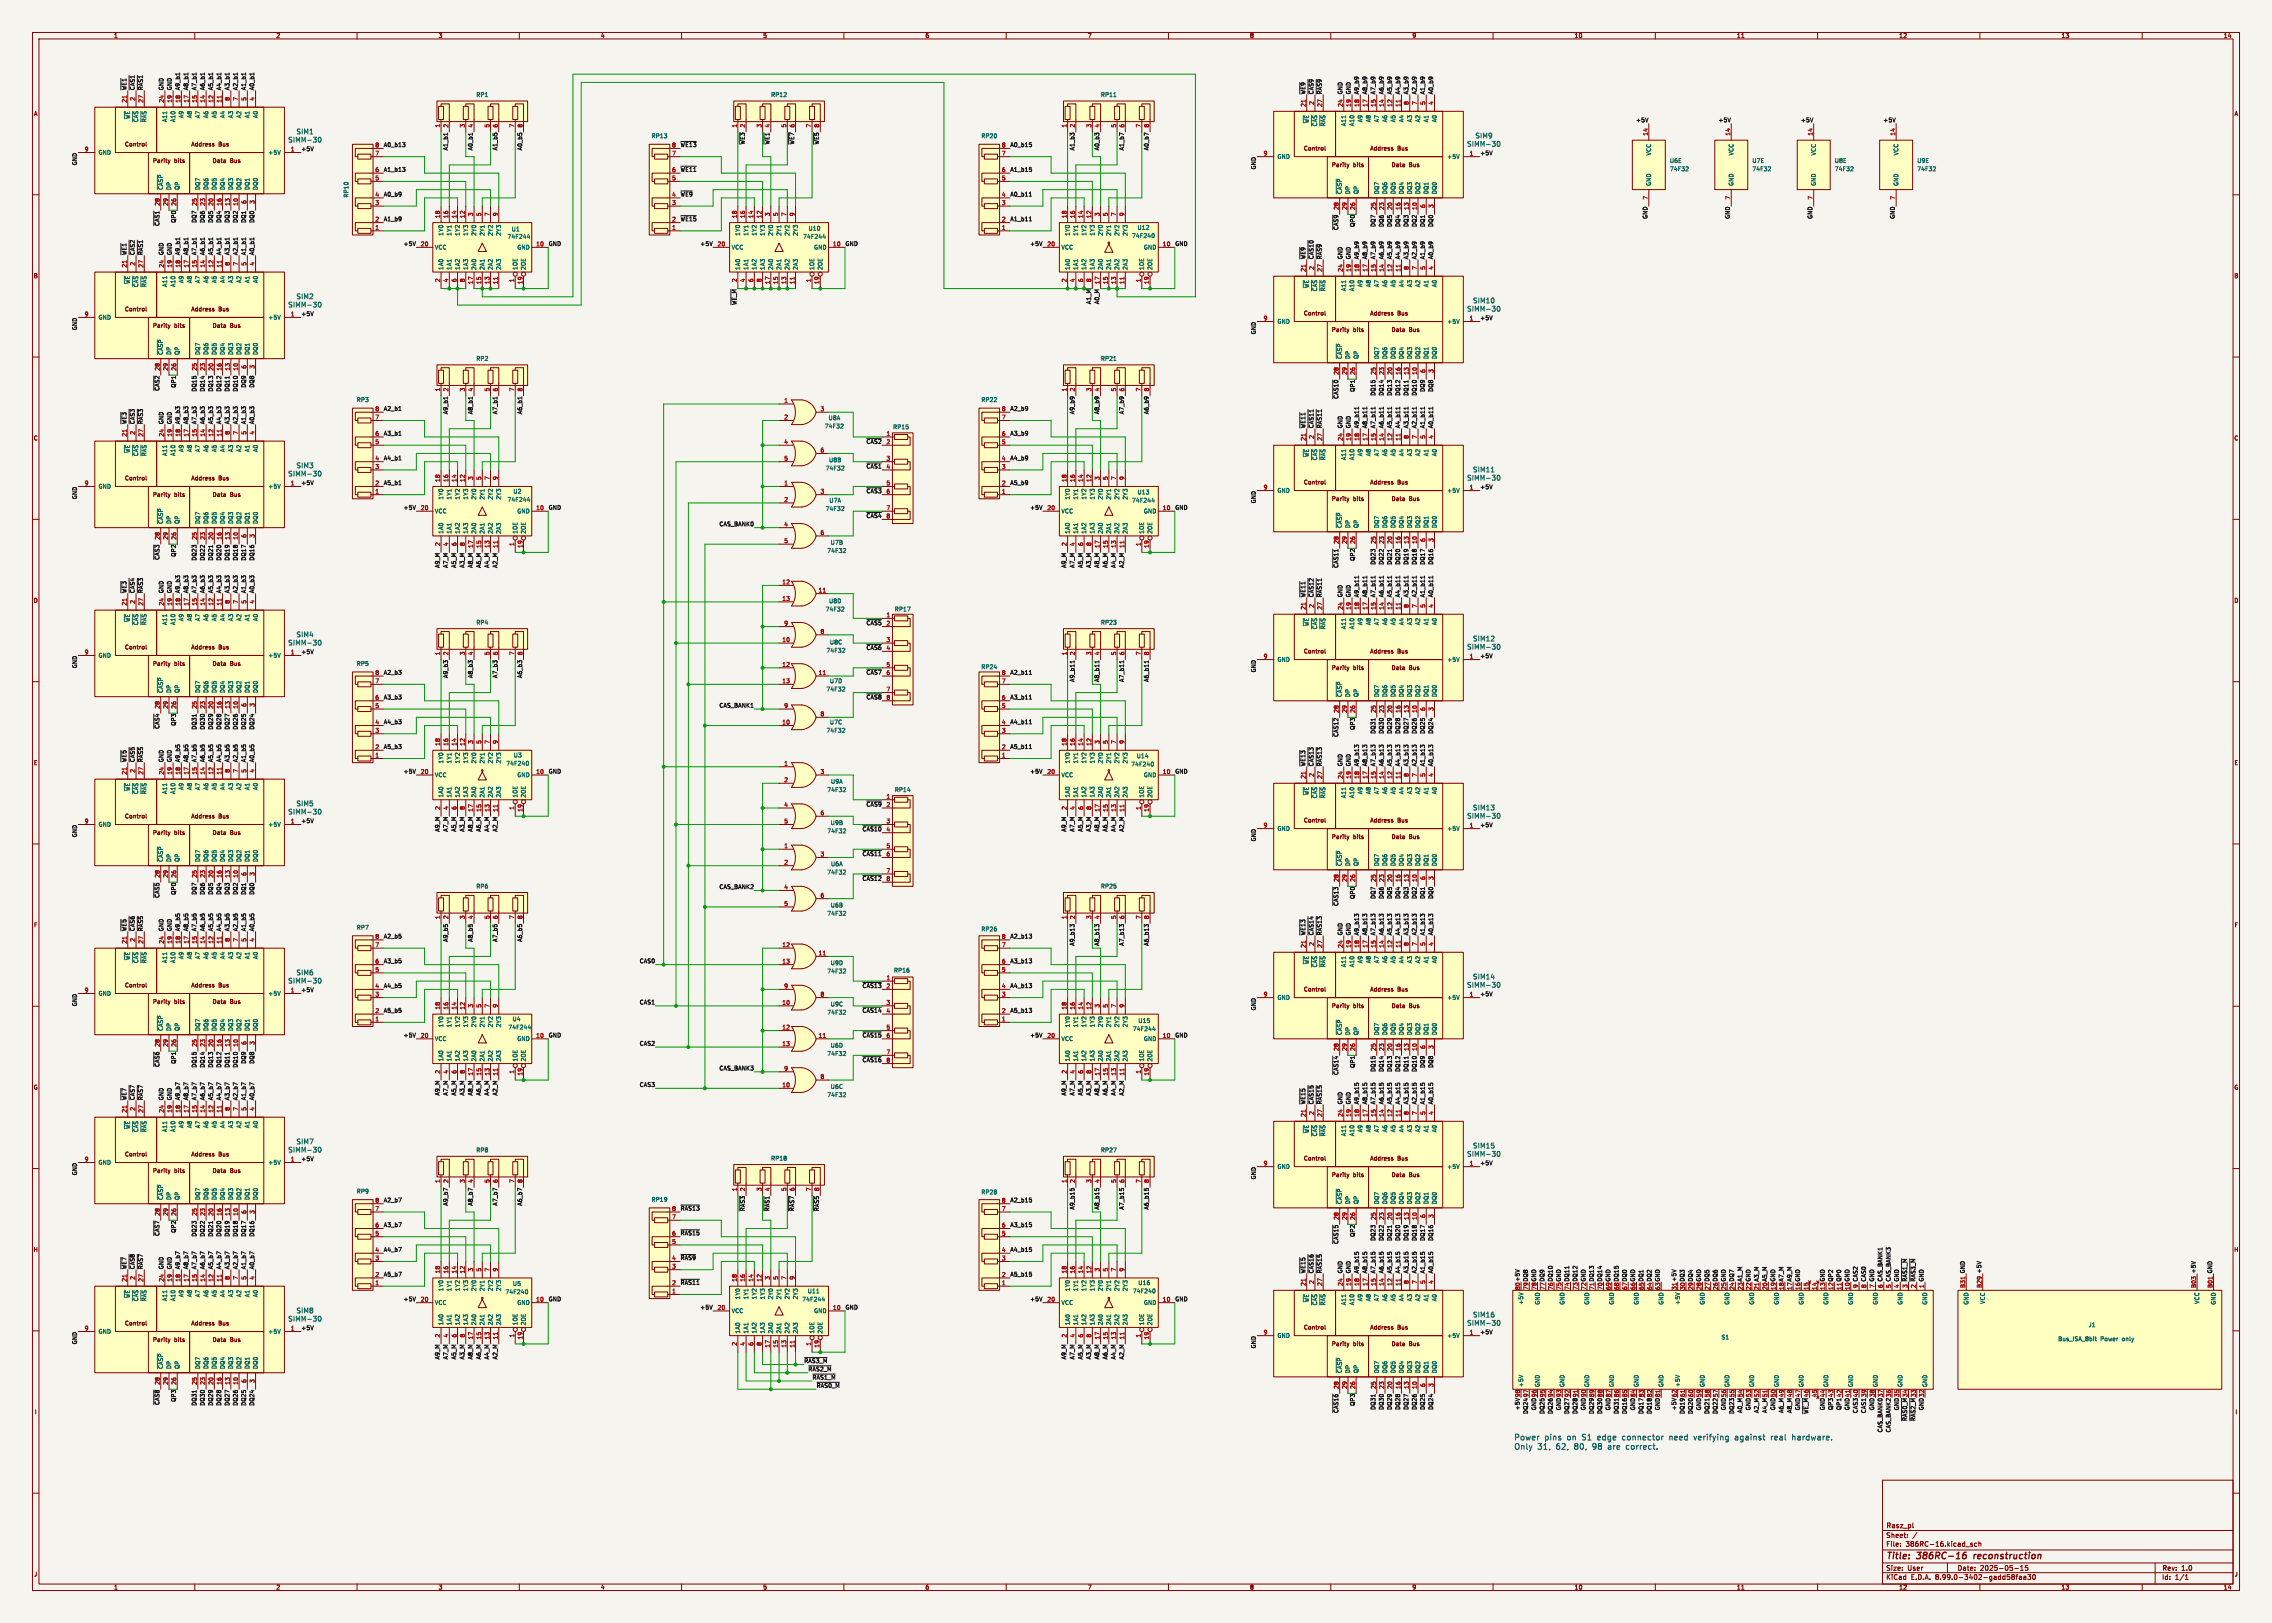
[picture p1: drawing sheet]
<svg xmlns="http://www.w3.org/2000/svg" width="700mm" height="500mm" viewBox="0 0 700 500" stroke-linecap="round" stroke-linejoin="round" font-family="sans-serif">
<defs><g id="words">
<g font-size="2.8" fill="#840000">
<text x="581" y="480.9">Title:</text>
<text x="590.7" y="480.9">386RC-16</text>
<text x="609" y="480.9">reconstruction</text>
</g>
<g font-size="2.5" fill="#0000c2">
<text x="466.3" y="444.1">Power</text>
<text x="466.3" y="447">Only</text>
<text x="473.9" y="447">31,</text>
<text x="476" y="444.1">pins</text>
<text x="479.9" y="447">62,</text>
<text x="483.2" y="444.1">on</text>
<text x="485.9" y="447">80,</text>
<text x="488.2" y="444.1">S1</text>
<text x="491.8" y="447">98</text>
<text x="493.4" y="444.1">edge</text>
<text x="497" y="447">are</text>
<text x="501.4" y="444.1">connector</text>
<text x="503" y="447">correct.</text>
<text x="516.3" y="444.1">need</text>
<text x="524.3" y="444.1">verifying</text>
<text x="537.3" y="444.1">against</text>
<text x="548.8" y="444.1">real</text>
<text x="555.8" y="444.1">hardware.</text>
</g>
<g font-size="2.1" fill="#006464">
<text x="91.2" y="41.6">SIM1</text>
<text x="88.7" y="44.1">SIMM-30</text>
<text x="451.9" y="45.4">SIMM-30</text>
<text x="454.4" y="42.8">SIM9</text>
<text x="88.7" y="94.9">SIMM-30</text>
<text x="91.2" y="92.4">SIM2</text>
<text x="453.7" y="93.6">SIM10</text>
<text x="451.9" y="96.2">SIMM-30</text>
<text x="88.7" y="147">SIMM-30</text>
<text x="91.2" y="144.4">SIM3</text>
<text x="451.9" y="148.2">SIMM-30</text>
<text x="453.7" y="145.7">SIM11</text>
<text x="91.2" y="196.5">SIM4</text>
<text x="453.7" y="197.8">SIM12</text>
<text x="88.7" y="199">SIMM-30</text>
<text x="451.9" y="200.3">SIMM-30</text>
<text x="88.7" y="251.1">SIMM-30</text>
<text x="91.2" y="248.6">SIM5</text>
<text x="453.7" y="249.8">SIM13</text>
<text x="451.9" y="252.4">SIMM-30</text>
<text x="88.7" y="303.2">SIMM-30</text>
<text x="91.2" y="300.6">SIM6</text>
<text x="451.9" y="304.5">SIMM-30</text>
<text x="453.7" y="301.9">SIM14</text>
<text x="91.2" y="352.7">SIM7</text>
<text x="453.7" y="354">SIM15</text>
<text x="88.7" y="355.3">SIMM-30</text>
<text x="451.9" y="356.5">SIMM-30</text>
<text x="88.7" y="407.3">SIMM-30</text>
<text x="91.2" y="404.8">SIM8</text>
<text x="453.7" y="406.1">SIM16</text>
<text x="451.9" y="408.6">SIMM-30</text>
</g>
<g font-size="2.1" fill="#840000">
<text x="581" y="474">Sheet:</text>
<text x="581" y="471.2">Rasz_pl</text>
<text x="581" y="476.7">File:</text>
<text x="587.1" y="476.7">386RC-16.kicad_sch</text>
<text x="581" y="484.1">Size:</text>
<text x="587.7" y="484.1">User</text>
<text x="603" y="484.1">Date:</text>
<text x="610" y="484.1">2025-05-15</text>
<text x="666" y="484.3">Rev:</text>
<text x="672.4" y="484.3">1.0</text>
<text x="581" y="486.9">KiCad</text>
<text x="588.7" y="486.9">E.D.A.</text>
<text x="596.3" y="486.9">8.99.0-3402-gadd58faa30</text>
<text x="666" y="486.9">Id:</text>
<text x="670.1" y="486.9">1/1</text>
</g>
<g font-size="1.8" fill="#840000">
<text x="35" y="11.9">1</text>
<text x="85" y="11.9">2</text>
<text x="135" y="11.9">3</text>
<text x="185" y="11.9">4</text>
<text x="235" y="11.9">5</text>
<text x="285" y="11.9">6</text>
<text x="335" y="11.9">7</text>
<text x="385" y="11.9">8</text>
<text x="435" y="11.9">9</text>
<text x="485" y="11.9">10</text>
<text x="535" y="11.9">11</text>
<text x="585" y="11.9">12</text>
<text x="635" y="11.9">13</text>
<text x="685" y="11.9">14</text>
<text x="10.3" y="35.9">A</text>
<text x="688.3" y="35.9">A</text>
<text x="38.4" y="45.3">Control</text>
<text x="58.8" y="45.3">Address</text>
<text x="67.3" y="45.3">Bus</text>
<text x="401.6" y="46.6">Control</text>
<text x="422" y="46.6">Address</text>
<text x="430.5" y="46.6">Bus</text>
<text x="47" y="50.4">Parity</text>
<text x="53.7" y="50.4">bits</text>
<text x="65.4" y="50.4">Data</text>
<text x="70.9" y="50.4">Bus</text>
<text x="410.2" y="51.7">Parity</text>
<text x="416.9" y="51.7">bits</text>
<text x="428.6" y="51.7">Data</text>
<text x="434.1" y="51.7">Bus</text>
<text x="10.3" y="85.9">B</text>
<text x="688.3" y="85.9">B</text>
<text x="38.4" y="96.1">Control</text>
<text x="47" y="101.2">Parity</text>
<text x="53.7" y="101.2">bits</text>
<text x="58.8" y="96.1">Address</text>
<text x="65.4" y="101.2">Data</text>
<text x="67.3" y="96.1">Bus</text>
<text x="70.9" y="101.2">Bus</text>
<text x="401.6" y="97.4">Control</text>
<text x="422" y="97.4">Address</text>
<text x="430.5" y="97.4">Bus</text>
<text x="410.2" y="102.5">Parity</text>
<text x="416.9" y="102.5">bits</text>
<text x="428.6" y="102.5">Data</text>
<text x="434.1" y="102.5">Bus</text>
<text x="10.3" y="135.9">C</text>
<text x="688.3" y="135.9">C</text>
<text x="38.4" y="148.2">Control</text>
<text x="58.8" y="148.2">Address</text>
<text x="67.3" y="148.2">Bus</text>
<text x="401.6" y="149.5">Control</text>
<text x="422" y="149.5">Address</text>
<text x="430.5" y="149.5">Bus</text>
<text x="47" y="153.3">Parity</text>
<text x="53.7" y="153.3">bits</text>
<text x="65.4" y="153.3">Data</text>
<text x="70.9" y="153.3">Bus</text>
<text x="410.2" y="154.5">Parity</text>
<text x="416.9" y="154.5">bits</text>
<text x="428.6" y="154.5">Data</text>
<text x="434.1" y="154.5">Bus</text>
<text x="10.3" y="185.9">D</text>
<text x="688.3" y="185.9">D</text>
<text x="38.4" y="200.3">Control</text>
<text x="58.8" y="200.3">Address</text>
<text x="67.3" y="200.3">Bus</text>
<text x="401.6" y="201.5">Control</text>
<text x="422" y="201.5">Address</text>
<text x="430.5" y="201.5">Bus</text>
<text x="47" y="205.3">Parity</text>
<text x="53.7" y="205.3">bits</text>
<text x="65.4" y="205.3">Data</text>
<text x="70.9" y="205.3">Bus</text>
<text x="410.2" y="206.6">Parity</text>
<text x="416.9" y="206.6">bits</text>
<text x="428.6" y="206.6">Data</text>
<text x="434.1" y="206.6">Bus</text>
<text x="10.3" y="235.9">E</text>
<text x="688.3" y="235.9">E</text>
<text x="38.4" y="252.3">Control</text>
<text x="47" y="257.4">Parity</text>
<text x="53.7" y="257.4">bits</text>
<text x="58.8" y="252.3">Address</text>
<text x="65.4" y="257.4">Data</text>
<text x="67.3" y="252.3">Bus</text>
<text x="70.9" y="257.4">Bus</text>
<text x="401.6" y="253.6">Control</text>
<text x="422" y="253.6">Address</text>
<text x="430.5" y="253.6">Bus</text>
<text x="410.2" y="258.7">Parity</text>
<text x="416.9" y="258.7">bits</text>
<text x="428.6" y="258.7">Data</text>
<text x="434.1" y="258.7">Bus</text>
<text x="10.3" y="285.9">F</text>
<text x="688.3" y="285.9">F</text>
<text x="38.4" y="304.4">Control</text>
<text x="58.8" y="304.4">Address</text>
<text x="67.3" y="304.4">Bus</text>
<text x="401.6" y="305.7">Control</text>
<text x="422" y="305.7">Address</text>
<text x="430.5" y="305.7">Bus</text>
<text x="47" y="309.5">Parity</text>
<text x="53.7" y="309.5">bits</text>
<text x="65.4" y="309.5">Data</text>
<text x="70.9" y="309.5">Bus</text>
<text x="410.2" y="310.7">Parity</text>
<text x="416.9" y="310.7">bits</text>
<text x="428.6" y="310.7">Data</text>
<text x="434.1" y="310.7">Bus</text>
<text x="10.3" y="335.9">G</text>
<text x="688.3" y="335.9">G</text>
<text x="38.4" y="356.5">Control</text>
<text x="58.8" y="356.5">Address</text>
<text x="67.3" y="356.5">Bus</text>
<text x="401.6" y="357.7">Control</text>
<text x="422" y="357.7">Address</text>
<text x="430.5" y="357.7">Bus</text>
<text x="47" y="361.5">Parity</text>
<text x="53.7" y="361.5">bits</text>
<text x="65.4" y="361.5">Data</text>
<text x="70.9" y="361.5">Bus</text>
<text x="410.2" y="362.8">Parity</text>
<text x="416.9" y="362.8">bits</text>
<text x="428.6" y="362.8">Data</text>
<text x="434.1" y="362.8">Bus</text>
<text x="10.2" y="385.9">H</text>
<text x="688.2" y="385.9">H</text>
<text x="38.4" y="408.5">Control</text>
<text x="47" y="413.6">Parity</text>
<text x="53.7" y="413.6">bits</text>
<text x="58.8" y="408.5">Address</text>
<text x="65.4" y="413.6">Data</text>
<text x="67.3" y="408.5">Bus</text>
<text x="70.9" y="413.6">Bus</text>
<text x="401.6" y="409.8">Control</text>
<text x="422" y="409.8">Address</text>
<text x="430.5" y="409.8">Bus</text>
<text x="410.2" y="414.9">Parity</text>
<text x="416.9" y="414.9">bits</text>
<text x="428.6" y="414.9">Data</text>
<text x="434.1" y="414.9">Bus</text>
<text x="10.6" y="435.9">I</text>
<text x="688.6" y="435.9">I</text>
<text x="10.4" y="485.9">J</text>
<text x="688.4" y="485.9">J</text>
<text x="35" y="489.9">1</text>
<text x="85" y="489.9">2</text>
<text x="135" y="489.9">3</text>
<text x="185" y="489.9">4</text>
<text x="235" y="489.9">5</text>
<text x="285" y="489.9">6</text>
<text x="335" y="489.9">7</text>
<text x="385" y="489.9">8</text>
<text x="435" y="489.9">9</text>
<text x="485" y="489.9">10</text>
<text x="535" y="489.9">11</text>
<text x="585" y="489.9">12</text>
<text x="635" y="489.9">13</text>
<text x="685" y="489.9">14</text>
</g>
<g font-size="1.8" fill="#0f0f0f">
<text x="39" y="27.9" transform="rotate(-90 39 27.9)">~{WE1}</text>
<text x="41.6" y="27.9" transform="rotate(-90 41.6 27.9)">~{CAS1}</text>
<text x="44.1" y="27.9" transform="rotate(-90 44.1 27.9)">~{RAS1}</text>
<text x="50.5" y="27.9" transform="rotate(-90 50.5 27.9)">GND</text>
<text x="53" y="27.9" transform="rotate(-90 53 27.9)">GND</text>
<text x="55.5" y="27.9" transform="rotate(-90 55.5 27.9)">A9_b1</text>
<text x="58.1" y="27.9" transform="rotate(-90 58.1 27.9)">A8_b1</text>
<text x="60.6" y="27.9" transform="rotate(-90 60.6 27.9)">A7_b1</text>
<text x="63.2" y="27.9" transform="rotate(-90 63.2 27.9)">A6_b1</text>
<text x="65.7" y="27.9" transform="rotate(-90 65.7 27.9)">A5_b1</text>
<text x="68.2" y="27.9" transform="rotate(-90 68.2 27.9)">A4_b1</text>
<text x="70.8" y="27.9" transform="rotate(-90 70.8 27.9)">A3_b1</text>
<text x="73.3" y="27.9" transform="rotate(-90 73.3 27.9)">A2_b1</text>
<text x="75.9" y="27.9" transform="rotate(-90 75.9 27.9)">A1_b1</text>
<text x="78.4" y="27.9" transform="rotate(-90 78.4 27.9)">A0_b1</text>
<text x="402.2" y="29.2" transform="rotate(-90 402.2 29.2)">~{WE9}</text>
<text x="404.8" y="29.2" transform="rotate(-90 404.8 29.2)">~{CAS9}</text>
<text x="407.3" y="29.2" transform="rotate(-90 407.3 29.2)">~{RAS9}</text>
<text x="413.7" y="29.2" transform="rotate(-90 413.7 29.2)">GND</text>
<text x="416.2" y="29.2" transform="rotate(-90 416.2 29.2)">GND</text>
<text x="418.8" y="29.2" transform="rotate(-90 418.8 29.2)">A9_b9</text>
<text x="421.3" y="29.2" transform="rotate(-90 421.3 29.2)">A8_b9</text>
<text x="423.8" y="29.2" transform="rotate(-90 423.8 29.2)">A7_b9</text>
<text x="426.4" y="29.2" transform="rotate(-90 426.4 29.2)">A6_b9</text>
<text x="428.9" y="29.2" transform="rotate(-90 428.9 29.2)">A5_b9</text>
<text x="431.5" y="29.2" transform="rotate(-90 431.5 29.2)">A4_b9</text>
<text x="434" y="29.2" transform="rotate(-90 434 29.2)">A3_b9</text>
<text x="436.5" y="29.2" transform="rotate(-90 436.5 29.2)">A2_b9</text>
<text x="439.1" y="29.2" transform="rotate(-90 439.1 29.2)">A1_b9</text>
<text x="441.6" y="29.2" transform="rotate(-90 441.6 29.2)">A0_b9</text>
<text x="503.9" y="37.8">+5V</text>
<text x="529.3" y="37.8">+5V</text>
<text x="554.7" y="37.8">+5V</text>
<text x="580.1" y="37.8">+5V</text>
<text x="92.7" y="46.6">+5V</text>
<text x="118.1" y="45.4">A0_b13</text>
<text x="138.1" y="46.5" transform="rotate(-90 138.1 46.5)">A1_b1</text>
<text x="145.7" y="46.5" transform="rotate(-90 145.7 46.5)">A0_b1</text>
<text x="153.3" y="46.5" transform="rotate(-90 153.3 46.5)">A1_b5</text>
<text x="160.9" y="46.5" transform="rotate(-90 160.9 46.5)">A0_b5</text>
<text x="209.5" y="45.4">~{WE13}</text>
<text x="229.5" y="44.7" transform="rotate(-90 229.5 44.7)">~{WE3}</text>
<text x="237.1" y="44.7" transform="rotate(-90 237.1 44.7)">~{WE1}</text>
<text x="244.8" y="44.7" transform="rotate(-90 244.8 44.7)">~{WE7}</text>
<text x="252.4" y="44.7" transform="rotate(-90 252.4 44.7)">~{WE5}</text>
<text x="311.1" y="45.4">A0_b15</text>
<text x="331.1" y="46.5" transform="rotate(-90 331.1 46.5)">A1_b3</text>
<text x="338.7" y="46.5" transform="rotate(-90 338.7 46.5)">A0_b3</text>
<text x="346.4" y="46.5" transform="rotate(-90 346.4 46.5)">A1_b7</text>
<text x="354" y="46.5" transform="rotate(-90 354 46.5)">A0_b7</text>
<text x="455.9" y="47.9">+5V</text>
<text x="23.8" y="51.1" transform="rotate(-90 23.8 51.1)">GND</text>
<text x="118.1" y="53">A1_b13</text>
<text x="209.5" y="53">~{WE11}</text>
<text x="311.1" y="53">A1_b15</text>
<text x="387" y="52.3" transform="rotate(-90 387 52.3)">GND</text>
<text x="118.1" y="60.6">A0_b9</text>
<text x="209.5" y="60.6">~{WE9}</text>
<text x="311.1" y="60.6">A0_b11</text>
<text x="49.2" y="69.8" transform="rotate(-90 49.2 69.8)">~{CAS1}28</text>
<text x="54.3" y="68.8" transform="rotate(-90 54.3 68.8)">QP0</text>
<text x="60.6" y="68.8" transform="rotate(-90 60.6 68.8)">DQ7</text>
<text x="63.2" y="68.8" transform="rotate(-90 63.2 68.8)">DQ6</text>
<text x="65.7" y="68.8" transform="rotate(-90 65.7 68.8)">DQ5</text>
<text x="68.2" y="68.8" transform="rotate(-90 68.2 68.8)">DQ4</text>
<text x="70.8" y="68.8" transform="rotate(-90 70.8 68.8)">DQ3</text>
<text x="73.3" y="68.8" transform="rotate(-90 73.3 68.8)">DQ2</text>
<text x="75.9" y="68.8" transform="rotate(-90 75.9 68.8)">DQ1</text>
<text x="78.4" y="68.8" transform="rotate(-90 78.4 68.8)">DQ0</text>
<text x="118.1" y="68.2">A1_b9</text>
<text x="209.5" y="68.2">~{WE15}</text>
<text x="311.1" y="68.2">A1_b11</text>
<text x="412.4" y="71" transform="rotate(-90 412.4 71)">~{CAS9}28</text>
<text x="417.5" y="70.1" transform="rotate(-90 417.5 70.1)">QP0</text>
<text x="423.8" y="70.1" transform="rotate(-90 423.8 70.1)">DQ7</text>
<text x="426.4" y="70.1" transform="rotate(-90 426.4 70.1)">DQ6</text>
<text x="428.9" y="70.1" transform="rotate(-90 428.9 70.1)">DQ5</text>
<text x="431.5" y="70.1" transform="rotate(-90 431.5 70.1)">DQ4</text>
<text x="434" y="70.1" transform="rotate(-90 434 70.1)">DQ3</text>
<text x="436.5" y="70.1" transform="rotate(-90 436.5 70.1)">DQ2</text>
<text x="439.1" y="70.1" transform="rotate(-90 439.1 70.1)">DQ1</text>
<text x="441.6" y="70.1" transform="rotate(-90 441.6 70.1)">DQ0</text>
<text x="507.7" y="67.6" transform="rotate(-90 507.7 67.6)">GND</text>
<text x="533.1" y="67.6" transform="rotate(-90 533.1 67.6)">GND</text>
<text x="558.5" y="67.6" transform="rotate(-90 558.5 67.6)">GND</text>
<text x="583.9" y="67.6" transform="rotate(-90 583.9 67.6)">GND</text>
<text x="124.2" y="75.9">+5V</text>
<text x="168.9" y="75.9">GND</text>
<text x="215.6" y="75.9">+5V</text>
<text x="260.3" y="75.9">GND</text>
<text x="317.2" y="75.9">+5V</text>
<text x="361.9" y="75.9">GND</text>
<text x="39" y="78.7" transform="rotate(-90 39 78.7)">~{WE1}</text>
<text x="41.6" y="78.7" transform="rotate(-90 41.6 78.7)">~{CAS2}</text>
<text x="44.1" y="78.7" transform="rotate(-90 44.1 78.7)">~{RAS1}</text>
<text x="50.5" y="78.7" transform="rotate(-90 50.5 78.7)">GND</text>
<text x="53" y="78.7" transform="rotate(-90 53 78.7)">GND</text>
<text x="55.5" y="78.7" transform="rotate(-90 55.5 78.7)">A9_b1</text>
<text x="58.1" y="78.7" transform="rotate(-90 58.1 78.7)">A8_b1</text>
<text x="60.6" y="78.7" transform="rotate(-90 60.6 78.7)">A7_b1</text>
<text x="63.2" y="78.7" transform="rotate(-90 63.2 78.7)">A6_b1</text>
<text x="65.7" y="78.7" transform="rotate(-90 65.7 78.7)">A5_b1</text>
<text x="68.2" y="78.7" transform="rotate(-90 68.2 78.7)">A4_b1</text>
<text x="70.8" y="78.7" transform="rotate(-90 70.8 78.7)">A3_b1</text>
<text x="73.3" y="78.7" transform="rotate(-90 73.3 78.7)">A2_b1</text>
<text x="75.9" y="78.7" transform="rotate(-90 75.9 78.7)">A1_b1</text>
<text x="78.4" y="78.7" transform="rotate(-90 78.4 78.7)">A0_b1</text>
<text x="402.2" y="80" transform="rotate(-90 402.2 80)">~{WE9}</text>
<text x="404.8" y="80" transform="rotate(-90 404.8 80)">~{CAS10}</text>
<text x="407.3" y="80" transform="rotate(-90 407.3 80)">~{RAS9}</text>
<text x="413.7" y="80" transform="rotate(-90 413.7 80)">GND</text>
<text x="416.2" y="80" transform="rotate(-90 416.2 80)">GND</text>
<text x="418.8" y="80" transform="rotate(-90 418.8 80)">A9_b9</text>
<text x="421.3" y="80" transform="rotate(-90 421.3 80)">A8_b9</text>
<text x="423.8" y="80" transform="rotate(-90 423.8 80)">A7_b9</text>
<text x="426.4" y="80" transform="rotate(-90 426.4 80)">A6_b9</text>
<text x="428.9" y="80" transform="rotate(-90 428.9 80)">A5_b9</text>
<text x="431.5" y="80" transform="rotate(-90 431.5 80)">A4_b9</text>
<text x="434" y="80" transform="rotate(-90 434 80)">A3_b9</text>
<text x="436.5" y="80" transform="rotate(-90 436.5 80)">A2_b9</text>
<text x="439.1" y="80" transform="rotate(-90 439.1 80)">A1_b9</text>
<text x="441.6" y="80" transform="rotate(-90 441.6 80)">A0_b9</text>
<text x="227" y="94.1" transform="rotate(-90 227 94.1)">~{WE_M}2</text>
<text x="336.2" y="93.8" transform="rotate(-90 336.2 93.8)">A1_M</text>
<text x="338.7" y="93.8" transform="rotate(-90 338.7 93.8)">A0_M</text>
<text x="23.8" y="101.9" transform="rotate(-90 23.8 101.9)">GND</text>
<text x="92.7" y="97.4">+5V</text>
<text x="455.9" y="98.7">+5V</text>
<text x="387" y="103.1" transform="rotate(-90 387 103.1)">GND</text>
<text x="54.3" y="119.6" transform="rotate(-90 54.3 119.6)">QP1</text>
<text x="75.9" y="119.6" transform="rotate(-90 75.9 119.6)">DQ9</text>
<text x="78.4" y="119.6" transform="rotate(-90 78.4 119.6)">DQ8</text>
<text x="49.2" y="120.6" transform="rotate(-90 49.2 120.6)">~{CAS2}28</text>
<text x="60.6" y="120.8" transform="rotate(-90 60.6 120.8)">DQ15</text>
<text x="63.2" y="120.8" transform="rotate(-90 63.2 120.8)">DQ14</text>
<text x="65.7" y="120.8" transform="rotate(-90 65.7 120.8)">DQ13</text>
<text x="68.2" y="120.8" transform="rotate(-90 68.2 120.8)">DQ12</text>
<text x="70.8" y="120.8" transform="rotate(-90 70.8 120.8)">DQ11</text>
<text x="73.3" y="120.8" transform="rotate(-90 73.3 120.8)">DQ10</text>
<text x="412.4" y="123" transform="rotate(-90 412.4 123)">~{CAS10}28</text>
<text x="417.5" y="120.9" transform="rotate(-90 417.5 120.9)">QP1</text>
<text x="423.8" y="122.1" transform="rotate(-90 423.8 122.1)">DQ15</text>
<text x="426.4" y="122.1" transform="rotate(-90 426.4 122.1)">DQ14</text>
<text x="428.9" y="122.1" transform="rotate(-90 428.9 122.1)">DQ13</text>
<text x="431.5" y="122.1" transform="rotate(-90 431.5 122.1)">DQ12</text>
<text x="434" y="122.1" transform="rotate(-90 434 122.1)">DQ11</text>
<text x="436.5" y="122.1" transform="rotate(-90 436.5 122.1)">DQ10</text>
<text x="439.1" y="120.9" transform="rotate(-90 439.1 120.9)">DQ9</text>
<text x="441.6" y="120.9" transform="rotate(-90 441.6 120.9)">DQ8</text>
<text x="39" y="130.8" transform="rotate(-90 39 130.8)">~{WE3}</text>
<text x="41.6" y="130.8" transform="rotate(-90 41.6 130.8)">~{CAS3}</text>
<text x="44.1" y="130.8" transform="rotate(-90 44.1 130.8)">~{RAS3}</text>
<text x="50.5" y="130.8" transform="rotate(-90 50.5 130.8)">GND</text>
<text x="53" y="130.8" transform="rotate(-90 53 130.8)">GND</text>
<text x="55.5" y="130.8" transform="rotate(-90 55.5 130.8)">A9_b3</text>
<text x="58.1" y="130.8" transform="rotate(-90 58.1 130.8)">A8_b3</text>
<text x="60.6" y="130.8" transform="rotate(-90 60.6 130.8)">A7_b3</text>
<text x="63.2" y="130.8" transform="rotate(-90 63.2 130.8)">A6_b3</text>
<text x="65.7" y="130.8" transform="rotate(-90 65.7 130.8)">A5_b3</text>
<text x="68.2" y="130.8" transform="rotate(-90 68.2 130.8)">A4_b3</text>
<text x="70.8" y="130.8" transform="rotate(-90 70.8 130.8)">A3_b3</text>
<text x="73.3" y="130.8" transform="rotate(-90 73.3 130.8)">A2_b3</text>
<text x="75.9" y="130.8" transform="rotate(-90 75.9 130.8)">A1_b3</text>
<text x="78.4" y="130.8" transform="rotate(-90 78.4 130.8)">A0_b3</text>
<text x="118.1" y="126.7">A2_b1</text>
<text x="138.1" y="127.7" transform="rotate(-90 138.1 127.7)">A9_b1</text>
<text x="145.7" y="127.7" transform="rotate(-90 145.7 127.7)">A8_b1</text>
<text x="153.3" y="127.7" transform="rotate(-90 153.3 127.7)">A7_b1</text>
<text x="160.9" y="127.7" transform="rotate(-90 160.9 127.7)">A6_b1</text>
<text x="311.1" y="126.7">A2_b9</text>
<text x="331.1" y="127.7" transform="rotate(-90 331.1 127.7)">A9_b9</text>
<text x="338.7" y="127.7" transform="rotate(-90 338.7 127.7)">A8_b9</text>
<text x="346.4" y="127.7" transform="rotate(-90 346.4 127.7)">A7_b9</text>
<text x="354" y="127.7" transform="rotate(-90 354 127.7)">A6_b9</text>
<text x="118.1" y="134.3">A3_b1</text>
<text x="266.8" y="136.8">~{CAS2}2</text>
<text x="311.1" y="134.3">A3_b9</text>
<text x="402.2" y="132.1" transform="rotate(-90 402.2 132.1)">~{WE11}</text>
<text x="404.8" y="132.1" transform="rotate(-90 404.8 132.1)">~{CAS11}</text>
<text x="407.3" y="132.1" transform="rotate(-90 407.3 132.1)">~{RAS11}</text>
<text x="413.7" y="132.1" transform="rotate(-90 413.7 132.1)">GND</text>
<text x="416.2" y="132.1" transform="rotate(-90 416.2 132.1)">GND</text>
<text x="418.8" y="132.1" transform="rotate(-90 418.8 132.1)">A9_b11</text>
<text x="421.3" y="132.1" transform="rotate(-90 421.3 132.1)">A8_b11</text>
<text x="423.8" y="132.1" transform="rotate(-90 423.8 132.1)">A7_b11</text>
<text x="426.4" y="132.1" transform="rotate(-90 426.4 132.1)">A6_b11</text>
<text x="428.9" y="132.1" transform="rotate(-90 428.9 132.1)">A5_b11</text>
<text x="431.5" y="132.1" transform="rotate(-90 431.5 132.1)">A4_b11</text>
<text x="434" y="132.1" transform="rotate(-90 434 132.1)">A3_b11</text>
<text x="436.5" y="132.1" transform="rotate(-90 436.5 132.1)">A2_b11</text>
<text x="439.1" y="132.1" transform="rotate(-90 439.1 132.1)">A1_b11</text>
<text x="441.6" y="132.1" transform="rotate(-90 441.6 132.1)">A0_b11</text>
<text x="118.1" y="141.9">A4_b1</text>
<text x="311.1" y="141.9">A4_b9</text>
<text x="92.7" y="149.5">+5V</text>
<text x="118.1" y="149.5">A5_b1</text>
<text x="266.8" y="144.4">~{CAS1}4</text>
<text x="311.1" y="149.5">A5_b9</text>
<text x="23.8" y="153.9" transform="rotate(-90 23.8 153.9)">GND</text>
<text x="266.8" y="152.1">~{CAS3}6</text>
<text x="387" y="155.2" transform="rotate(-90 387 155.2)">GND</text>
<text x="455.9" y="150.8">+5V</text>
<text x="124.2" y="157.1">+5V</text>
<text x="168.9" y="157.1">GND</text>
<text x="266.8" y="159.7">~{CAS4}8</text>
<text x="317.2" y="157.1">+5V</text>
<text x="361.9" y="157.1">GND</text>
<text x="221.5" y="162.2">CAS_BANK0</text>
<text x="49.2" y="172.6" transform="rotate(-90 49.2 172.6)">~{CAS3}28</text>
<text x="54.3" y="171.7" transform="rotate(-90 54.3 171.7)">QP2</text>
<text x="60.6" y="172.9" transform="rotate(-90 60.6 172.9)">DQ23</text>
<text x="63.2" y="172.9" transform="rotate(-90 63.2 172.9)">DQ22</text>
<text x="65.7" y="172.9" transform="rotate(-90 65.7 172.9)">DQ21</text>
<text x="68.2" y="172.9" transform="rotate(-90 68.2 172.9)">DQ20</text>
<text x="70.8" y="172.9" transform="rotate(-90 70.8 172.9)">DQ19</text>
<text x="73.3" y="172.9" transform="rotate(-90 73.3 172.9)">DQ18</text>
<text x="75.9" y="172.9" transform="rotate(-90 75.9 172.9)">DQ17</text>
<text x="78.4" y="172.9" transform="rotate(-90 78.4 172.9)">DQ16</text>
<text x="417.5" y="172.9" transform="rotate(-90 417.5 172.9)">QP2</text>
<text x="135.5" y="175.1" transform="rotate(-90 135.5 175.1)">A9_M</text>
<text x="138.1" y="175.1" transform="rotate(-90 138.1 175.1)">A7_M</text>
<text x="140.6" y="175.1" transform="rotate(-90 140.6 175.1)">A5_M</text>
<text x="143.2" y="175.1" transform="rotate(-90 143.2 175.1)">A3_M</text>
<text x="145.7" y="175.1" transform="rotate(-90 145.7 175.1)">A8_M</text>
<text x="148.2" y="175.1" transform="rotate(-90 148.2 175.1)">A6_M</text>
<text x="150.8" y="175.1" transform="rotate(-90 150.8 175.1)">A4_M</text>
<text x="153.3" y="175.1" transform="rotate(-90 153.3 175.1)">A2_M</text>
<text x="328.6" y="175.1" transform="rotate(-90 328.6 175.1)">A9_M</text>
<text x="331.1" y="175.1" transform="rotate(-90 331.1 175.1)">A7_M</text>
<text x="333.7" y="175.1" transform="rotate(-90 333.7 175.1)">A5_M</text>
<text x="336.2" y="175.1" transform="rotate(-90 336.2 175.1)">A3_M</text>
<text x="338.7" y="175.1" transform="rotate(-90 338.7 175.1)">A8_M</text>
<text x="341.3" y="175.1" transform="rotate(-90 341.3 175.1)">A6_M</text>
<text x="343.8" y="175.1" transform="rotate(-90 343.8 175.1)">A4_M</text>
<text x="346.4" y="175.1" transform="rotate(-90 346.4 175.1)">A2_M</text>
<text x="412.4" y="175.1" transform="rotate(-90 412.4 175.1)">~{CAS11}28</text>
<text x="423.8" y="174.1" transform="rotate(-90 423.8 174.1)">DQ23</text>
<text x="426.4" y="174.1" transform="rotate(-90 426.4 174.1)">DQ22</text>
<text x="428.9" y="174.1" transform="rotate(-90 428.9 174.1)">DQ21</text>
<text x="431.5" y="174.1" transform="rotate(-90 431.5 174.1)">DQ20</text>
<text x="434" y="174.1" transform="rotate(-90 434 174.1)">DQ19</text>
<text x="436.5" y="174.1" transform="rotate(-90 436.5 174.1)">DQ18</text>
<text x="439.1" y="174.1" transform="rotate(-90 439.1 174.1)">DQ17</text>
<text x="441.6" y="174.1" transform="rotate(-90 441.6 174.1)">DQ16</text>
<text x="39" y="182.9" transform="rotate(-90 39 182.9)">~{WE3}</text>
<text x="41.6" y="182.9" transform="rotate(-90 41.6 182.9)">~{CAS4}</text>
<text x="44.1" y="182.9" transform="rotate(-90 44.1 182.9)">~{RAS3}</text>
<text x="50.5" y="182.9" transform="rotate(-90 50.5 182.9)">GND</text>
<text x="53" y="182.9" transform="rotate(-90 53 182.9)">GND</text>
<text x="55.5" y="182.9" transform="rotate(-90 55.5 182.9)">A9_b3</text>
<text x="58.1" y="182.9" transform="rotate(-90 58.1 182.9)">A8_b3</text>
<text x="60.6" y="182.9" transform="rotate(-90 60.6 182.9)">A7_b3</text>
<text x="63.2" y="182.9" transform="rotate(-90 63.2 182.9)">A6_b3</text>
<text x="65.7" y="182.9" transform="rotate(-90 65.7 182.9)">A5_b3</text>
<text x="68.2" y="182.9" transform="rotate(-90 68.2 182.9)">A4_b3</text>
<text x="70.8" y="182.9" transform="rotate(-90 70.8 182.9)">A3_b3</text>
<text x="73.3" y="182.9" transform="rotate(-90 73.3 182.9)">A2_b3</text>
<text x="75.9" y="182.9" transform="rotate(-90 75.9 182.9)">A1_b3</text>
<text x="78.4" y="182.9" transform="rotate(-90 78.4 182.9)">A0_b3</text>
<text x="402.2" y="184.1" transform="rotate(-90 402.2 184.1)">~{WE11}</text>
<text x="404.8" y="184.1" transform="rotate(-90 404.8 184.1)">~{CAS12}</text>
<text x="407.3" y="184.1" transform="rotate(-90 407.3 184.1)">~{RAS11}</text>
<text x="413.7" y="184.1" transform="rotate(-90 413.7 184.1)">GND</text>
<text x="416.2" y="184.1" transform="rotate(-90 416.2 184.1)">GND</text>
<text x="418.8" y="184.1" transform="rotate(-90 418.8 184.1)">A9_b11</text>
<text x="421.3" y="184.1" transform="rotate(-90 421.3 184.1)">A8_b11</text>
<text x="423.8" y="184.1" transform="rotate(-90 423.8 184.1)">A7_b11</text>
<text x="426.4" y="184.1" transform="rotate(-90 426.4 184.1)">A6_b11</text>
<text x="428.9" y="184.1" transform="rotate(-90 428.9 184.1)">A5_b11</text>
<text x="431.5" y="184.1" transform="rotate(-90 431.5 184.1)">A4_b11</text>
<text x="434" y="184.1" transform="rotate(-90 434 184.1)">A3_b11</text>
<text x="436.5" y="184.1" transform="rotate(-90 436.5 184.1)">A2_b11</text>
<text x="439.1" y="184.1" transform="rotate(-90 439.1 184.1)">A1_b11</text>
<text x="441.6" y="184.1" transform="rotate(-90 441.6 184.1)">A0_b11</text>
<text x="266.8" y="192.7">~{CAS5}2</text>
<text x="92.7" y="201.6">+5V</text>
<text x="266.8" y="200.3">~{CAS6}4</text>
<text x="455.9" y="202.9">+5V</text>
<text x="23.8" y="206" transform="rotate(-90 23.8 206)">GND</text>
<text x="118.1" y="207.9">A2_b3</text>
<text x="138.1" y="209" transform="rotate(-90 138.1 209)">A9_b3</text>
<text x="145.7" y="209" transform="rotate(-90 145.7 209)">A8_b3</text>
<text x="153.3" y="209" transform="rotate(-90 153.3 209)">A7_b3</text>
<text x="160.9" y="209" transform="rotate(-90 160.9 209)">A6_b3</text>
<text x="266.8" y="207.9">~{CAS7}6</text>
<text x="311.1" y="207.9">A2_b11</text>
<text x="387" y="207.3" transform="rotate(-90 387 207.3)">GND</text>
<text x="118.1" y="215.6">A3_b3</text>
<text x="266.8" y="215.6">~{CAS8}8</text>
<text x="311.1" y="215.6">A3_b11</text>
<text x="331.1" y="210.2" transform="rotate(-90 331.1 210.2)">A9_b11</text>
<text x="338.7" y="210.2" transform="rotate(-90 338.7 210.2)">A8_b11</text>
<text x="346.4" y="210.2" transform="rotate(-90 346.4 210.2)">A7_b11</text>
<text x="354" y="210.2" transform="rotate(-90 354 210.2)">A6_b11</text>
<text x="221.5" y="218.1">CAS_BANK1</text>
<text x="49.2" y="224.7" transform="rotate(-90 49.2 224.7)">~{CAS4}28</text>
<text x="54.3" y="223.7" transform="rotate(-90 54.3 223.7)">QP3</text>
<text x="60.6" y="224.9" transform="rotate(-90 60.6 224.9)">DQ31</text>
<text x="63.2" y="224.9" transform="rotate(-90 63.2 224.9)">DQ30</text>
<text x="65.7" y="224.9" transform="rotate(-90 65.7 224.9)">DQ29</text>
<text x="68.2" y="224.9" transform="rotate(-90 68.2 224.9)">DQ28</text>
<text x="70.8" y="224.9" transform="rotate(-90 70.8 224.9)">DQ27</text>
<text x="73.3" y="224.9" transform="rotate(-90 73.3 224.9)">DQ26</text>
<text x="75.9" y="224.9" transform="rotate(-90 75.9 224.9)">DQ25</text>
<text x="78.4" y="224.9" transform="rotate(-90 78.4 224.9)">DQ24</text>
<text x="118.1" y="223.2">A4_b3</text>
<text x="311.1" y="223.2">A4_b11</text>
<text x="412.4" y="227.2" transform="rotate(-90 412.4 227.2)">~{CAS12}28</text>
<text x="417.5" y="225" transform="rotate(-90 417.5 225)">QP3</text>
<text x="423.8" y="226.2" transform="rotate(-90 423.8 226.2)">DQ31</text>
<text x="426.4" y="226.2" transform="rotate(-90 426.4 226.2)">DQ30</text>
<text x="428.9" y="226.2" transform="rotate(-90 428.9 226.2)">DQ29</text>
<text x="431.5" y="226.2" transform="rotate(-90 431.5 226.2)">DQ28</text>
<text x="434" y="226.2" transform="rotate(-90 434 226.2)">DQ27</text>
<text x="436.5" y="226.2" transform="rotate(-90 436.5 226.2)">DQ26</text>
<text x="439.1" y="226.2" transform="rotate(-90 439.1 226.2)">DQ25</text>
<text x="441.6" y="226.2" transform="rotate(-90 441.6 226.2)">DQ24</text>
<text x="118.1" y="230.8">A5_b3</text>
<text x="311.1" y="230.8">A5_b11</text>
<text x="39" y="234.9" transform="rotate(-90 39 234.9)">~{WE5}</text>
<text x="41.6" y="234.9" transform="rotate(-90 41.6 234.9)">~{CAS5}</text>
<text x="44.1" y="234.9" transform="rotate(-90 44.1 234.9)">~{RAS5}</text>
<text x="50.5" y="234.9" transform="rotate(-90 50.5 234.9)">GND</text>
<text x="53" y="234.9" transform="rotate(-90 53 234.9)">GND</text>
<text x="55.5" y="234.9" transform="rotate(-90 55.5 234.9)">A9_b5</text>
<text x="58.1" y="234.9" transform="rotate(-90 58.1 234.9)">A8_b5</text>
<text x="60.6" y="234.9" transform="rotate(-90 60.6 234.9)">A7_b5</text>
<text x="63.2" y="234.9" transform="rotate(-90 63.2 234.9)">A6_b5</text>
<text x="65.7" y="234.9" transform="rotate(-90 65.7 234.9)">A5_b5</text>
<text x="68.2" y="234.9" transform="rotate(-90 68.2 234.9)">A4_b5</text>
<text x="70.8" y="234.9" transform="rotate(-90 70.8 234.9)">A3_b5</text>
<text x="73.3" y="234.9" transform="rotate(-90 73.3 234.9)">A2_b5</text>
<text x="75.9" y="234.9" transform="rotate(-90 75.9 234.9)">A1_b5</text>
<text x="78.4" y="234.9" transform="rotate(-90 78.4 234.9)">A0_b5</text>
<text x="124.2" y="238.4">+5V</text>
<text x="168.9" y="238.4">GND</text>
<text x="317.2" y="238.4">+5V</text>
<text x="361.9" y="238.4">GND</text>
<text x="402.2" y="236.2" transform="rotate(-90 402.2 236.2)">~{WE13}</text>
<text x="404.8" y="236.2" transform="rotate(-90 404.8 236.2)">~{CAS13}</text>
<text x="407.3" y="236.2" transform="rotate(-90 407.3 236.2)">~{RAS13}</text>
<text x="413.7" y="236.2" transform="rotate(-90 413.7 236.2)">GND</text>
<text x="416.2" y="236.2" transform="rotate(-90 416.2 236.2)">GND</text>
<text x="418.8" y="236.2" transform="rotate(-90 418.8 236.2)">A9_b13</text>
<text x="421.3" y="236.2" transform="rotate(-90 421.3 236.2)">A8_b13</text>
<text x="423.8" y="236.2" transform="rotate(-90 423.8 236.2)">A7_b13</text>
<text x="426.4" y="236.2" transform="rotate(-90 426.4 236.2)">A6_b13</text>
<text x="428.9" y="236.2" transform="rotate(-90 428.9 236.2)">A5_b13</text>
<text x="431.5" y="236.2" transform="rotate(-90 431.5 236.2)">A4_b13</text>
<text x="434" y="236.2" transform="rotate(-90 434 236.2)">A3_b13</text>
<text x="436.5" y="236.2" transform="rotate(-90 436.5 236.2)">A2_b13</text>
<text x="439.1" y="236.2" transform="rotate(-90 439.1 236.2)">A1_b13</text>
<text x="441.6" y="236.2" transform="rotate(-90 441.6 236.2)">A0_b13</text>
<text x="266.8" y="248.6">~{CAS9}2</text>
<text x="92.7" y="253.7">+5V</text>
<text x="135.5" y="256.4" transform="rotate(-90 135.5 256.4)">A9_M</text>
<text x="138.1" y="256.4" transform="rotate(-90 138.1 256.4)">A7_M</text>
<text x="140.6" y="256.4" transform="rotate(-90 140.6 256.4)">A5_M</text>
<text x="143.2" y="256.4" transform="rotate(-90 143.2 256.4)">A3_M</text>
<text x="145.7" y="256.4" transform="rotate(-90 145.7 256.4)">A8_M</text>
<text x="148.2" y="256.4" transform="rotate(-90 148.2 256.4)">A6_M</text>
<text x="150.8" y="256.4" transform="rotate(-90 150.8 256.4)">A4_M</text>
<text x="153.3" y="256.4" transform="rotate(-90 153.3 256.4)">A2_M</text>
<text x="265.6" y="256.2">~{CAS10}4</text>
<text x="328.6" y="256.4" transform="rotate(-90 328.6 256.4)">A9_M</text>
<text x="331.1" y="256.4" transform="rotate(-90 331.1 256.4)">A7_M</text>
<text x="333.7" y="256.4" transform="rotate(-90 333.7 256.4)">A5_M</text>
<text x="336.2" y="256.4" transform="rotate(-90 336.2 256.4)">A3_M</text>
<text x="338.7" y="256.4" transform="rotate(-90 338.7 256.4)">A8_M</text>
<text x="341.3" y="256.4" transform="rotate(-90 341.3 256.4)">A6_M</text>
<text x="343.8" y="256.4" transform="rotate(-90 343.8 256.4)">A4_M</text>
<text x="346.4" y="256.4" transform="rotate(-90 346.4 256.4)">A2_M</text>
<text x="455.9" y="254.9">+5V</text>
<text x="23.8" y="258.1" transform="rotate(-90 23.8 258.1)">GND</text>
<text x="265.6" y="263.8">~{CAS11}6</text>
<text x="387" y="259.3" transform="rotate(-90 387 259.3)">GND</text>
<text x="54.3" y="275.8" transform="rotate(-90 54.3 275.8)">QP0</text>
<text x="60.6" y="275.8" transform="rotate(-90 60.6 275.8)">DQ7</text>
<text x="63.2" y="275.8" transform="rotate(-90 63.2 275.8)">DQ6</text>
<text x="65.7" y="275.8" transform="rotate(-90 65.7 275.8)">DQ5</text>
<text x="68.2" y="275.8" transform="rotate(-90 68.2 275.8)">DQ4</text>
<text x="70.8" y="275.8" transform="rotate(-90 70.8 275.8)">DQ3</text>
<text x="73.3" y="275.8" transform="rotate(-90 73.3 275.8)">DQ2</text>
<text x="75.9" y="275.8" transform="rotate(-90 75.9 275.8)">DQ1</text>
<text x="78.4" y="275.8" transform="rotate(-90 78.4 275.8)">DQ0</text>
<text x="221.5" y="274">CAS_BANK2</text>
<text x="265.6" y="271.4">~{CAS12}8</text>
<text x="49.2" y="276.8" transform="rotate(-90 49.2 276.8)">~{CAS5}28</text>
<text x="412.4" y="279.2" transform="rotate(-90 412.4 279.2)">~{CAS13}28</text>
<text x="417.5" y="277.1" transform="rotate(-90 417.5 277.1)">QP0</text>
<text x="423.8" y="277.1" transform="rotate(-90 423.8 277.1)">DQ7</text>
<text x="426.4" y="277.1" transform="rotate(-90 426.4 277.1)">DQ6</text>
<text x="428.9" y="277.1" transform="rotate(-90 428.9 277.1)">DQ5</text>
<text x="431.5" y="277.1" transform="rotate(-90 431.5 277.1)">DQ4</text>
<text x="434" y="277.1" transform="rotate(-90 434 277.1)">DQ3</text>
<text x="436.5" y="277.1" transform="rotate(-90 436.5 277.1)">DQ2</text>
<text x="439.1" y="277.1" transform="rotate(-90 439.1 277.1)">DQ1</text>
<text x="441.6" y="277.1" transform="rotate(-90 441.6 277.1)">DQ0</text>
<text x="39" y="287" transform="rotate(-90 39 287)">~{WE5}</text>
<text x="41.6" y="287" transform="rotate(-90 41.6 287)">~{CAS6}</text>
<text x="44.1" y="287" transform="rotate(-90 44.1 287)">~{RAS5}</text>
<text x="50.5" y="287" transform="rotate(-90 50.5 287)">GND</text>
<text x="53" y="287" transform="rotate(-90 53 287)">GND</text>
<text x="55.5" y="287" transform="rotate(-90 55.5 287)">A9_b5</text>
<text x="58.1" y="287" transform="rotate(-90 58.1 287)">A8_b5</text>
<text x="60.6" y="287" transform="rotate(-90 60.6 287)">A7_b5</text>
<text x="63.2" y="287" transform="rotate(-90 63.2 287)">A6_b5</text>
<text x="65.7" y="287" transform="rotate(-90 65.7 287)">A5_b5</text>
<text x="68.2" y="287" transform="rotate(-90 68.2 287)">A4_b5</text>
<text x="70.8" y="287" transform="rotate(-90 70.8 287)">A3_b5</text>
<text x="73.3" y="287" transform="rotate(-90 73.3 287)">A2_b5</text>
<text x="75.9" y="287" transform="rotate(-90 75.9 287)">A1_b5</text>
<text x="78.4" y="287" transform="rotate(-90 78.4 287)">A0_b5</text>
<text x="118.1" y="289.2">A2_b5</text>
<text x="138.1" y="290.3" transform="rotate(-90 138.1 290.3)">A9_b5</text>
<text x="145.7" y="290.3" transform="rotate(-90 145.7 290.3)">A8_b5</text>
<text x="153.3" y="290.3" transform="rotate(-90 153.3 290.3)">A7_b5</text>
<text x="160.9" y="290.3" transform="rotate(-90 160.9 290.3)">A6_b5</text>
<text x="311.1" y="289.2">A2_b13</text>
<text x="331.1" y="291.5" transform="rotate(-90 331.1 291.5)">A9_b13</text>
<text x="338.7" y="291.5" transform="rotate(-90 338.7 291.5)">A8_b13</text>
<text x="346.4" y="291.5" transform="rotate(-90 346.4 291.5)">A7_b13</text>
<text x="354" y="291.5" transform="rotate(-90 354 291.5)">A6_b13</text>
<text x="402.2" y="288.3" transform="rotate(-90 402.2 288.3)">~{WE13}</text>
<text x="404.8" y="288.3" transform="rotate(-90 404.8 288.3)">~{CAS14}</text>
<text x="407.3" y="288.3" transform="rotate(-90 407.3 288.3)">~{RAS13}</text>
<text x="413.7" y="288.3" transform="rotate(-90 413.7 288.3)">GND</text>
<text x="416.2" y="288.3" transform="rotate(-90 416.2 288.3)">GND</text>
<text x="418.8" y="288.3" transform="rotate(-90 418.8 288.3)">A9_b13</text>
<text x="421.3" y="288.3" transform="rotate(-90 421.3 288.3)">A8_b13</text>
<text x="423.8" y="288.3" transform="rotate(-90 423.8 288.3)">A7_b13</text>
<text x="426.4" y="288.3" transform="rotate(-90 426.4 288.3)">A6_b13</text>
<text x="428.9" y="288.3" transform="rotate(-90 428.9 288.3)">A5_b13</text>
<text x="431.5" y="288.3" transform="rotate(-90 431.5 288.3)">A4_b13</text>
<text x="434" y="288.3" transform="rotate(-90 434 288.3)">A3_b13</text>
<text x="436.5" y="288.3" transform="rotate(-90 436.5 288.3)">A2_b13</text>
<text x="439.1" y="288.3" transform="rotate(-90 439.1 288.3)">A1_b13</text>
<text x="441.6" y="288.3" transform="rotate(-90 441.6 288.3)">A0_b13</text>
<text x="118.1" y="296.8">A3_b5</text>
<text x="196.9" y="296.8">CAS0</text>
<text x="311.1" y="296.8">A3_b13</text>
<text x="92.7" y="305.7">+5V</text>
<text x="118.1" y="304.5">A4_b5</text>
<text x="265.6" y="304.5">~{CAS13}2</text>
<text x="311.1" y="304.5">A4_b13</text>
<text x="23.8" y="310.1" transform="rotate(-90 23.8 310.1)">GND</text>
<text x="196.9" y="309.5">CAS1</text>
<text x="387" y="311.4" transform="rotate(-90 387 311.4)">GND</text>
<text x="455.9" y="307">+5V</text>
<text x="118.1" y="312.1">A5_b5</text>
<text x="265.6" y="312.1">~{CAS14}4</text>
<text x="311.1" y="312.1">A5_b13</text>
<text x="124.2" y="319.7">+5V</text>
<text x="168.9" y="319.7">GND</text>
<text x="196.9" y="322.2">CAS2</text>
<text x="265.6" y="319.7">~{CAS15}6</text>
<text x="317.2" y="319.7">+5V</text>
<text x="361.9" y="319.7">GND</text>
<text x="49.2" y="328.8" transform="rotate(-90 49.2 328.8)">~{CAS6}28</text>
<text x="54.3" y="327.9" transform="rotate(-90 54.3 327.9)">QP1</text>
<text x="60.6" y="329.1" transform="rotate(-90 60.6 329.1)">DQ15</text>
<text x="63.2" y="329.1" transform="rotate(-90 63.2 329.1)">DQ14</text>
<text x="65.7" y="329.1" transform="rotate(-90 65.7 329.1)">DQ13</text>
<text x="68.2" y="329.1" transform="rotate(-90 68.2 329.1)">DQ12</text>
<text x="70.8" y="329.1" transform="rotate(-90 70.8 329.1)">DQ11</text>
<text x="73.3" y="329.1" transform="rotate(-90 73.3 329.1)">DQ10</text>
<text x="75.9" y="327.9" transform="rotate(-90 75.9 327.9)">DQ9</text>
<text x="78.4" y="327.9" transform="rotate(-90 78.4 327.9)">DQ8</text>
<text x="221.5" y="329.9">CAS_BANK3</text>
<text x="265.6" y="327.3">~{CAS16}8</text>
<text x="417.5" y="329.1" transform="rotate(-90 417.5 329.1)">QP1</text>
<text x="439.1" y="329.1" transform="rotate(-90 439.1 329.1)">DQ9</text>
<text x="441.6" y="329.1" transform="rotate(-90 441.6 329.1)">DQ8</text>
<text x="196.9" y="334.9">CAS3</text>
<text x="412.4" y="331.3" transform="rotate(-90 412.4 331.3)">~{CAS14}28</text>
<text x="423.8" y="330.3" transform="rotate(-90 423.8 330.3)">DQ15</text>
<text x="426.4" y="330.3" transform="rotate(-90 426.4 330.3)">DQ14</text>
<text x="428.9" y="330.3" transform="rotate(-90 428.9 330.3)">DQ13</text>
<text x="431.5" y="330.3" transform="rotate(-90 431.5 330.3)">DQ12</text>
<text x="434" y="330.3" transform="rotate(-90 434 330.3)">DQ11</text>
<text x="436.5" y="330.3" transform="rotate(-90 436.5 330.3)">DQ10</text>
<text x="39" y="339.1" transform="rotate(-90 39 339.1)">~{WE7}</text>
<text x="41.6" y="339.1" transform="rotate(-90 41.6 339.1)">~{CAS7}</text>
<text x="44.1" y="339.1" transform="rotate(-90 44.1 339.1)">~{RAS7}</text>
<text x="50.5" y="339.1" transform="rotate(-90 50.5 339.1)">GND</text>
<text x="53" y="339.1" transform="rotate(-90 53 339.1)">GND</text>
<text x="55.5" y="339.1" transform="rotate(-90 55.5 339.1)">A9_b7</text>
<text x="58.1" y="339.1" transform="rotate(-90 58.1 339.1)">A8_b7</text>
<text x="60.6" y="339.1" transform="rotate(-90 60.6 339.1)">A7_b7</text>
<text x="63.2" y="339.1" transform="rotate(-90 63.2 339.1)">A6_b7</text>
<text x="65.7" y="339.1" transform="rotate(-90 65.7 339.1)">A5_b7</text>
<text x="68.2" y="339.1" transform="rotate(-90 68.2 339.1)">A4_b7</text>
<text x="70.8" y="339.1" transform="rotate(-90 70.8 339.1)">A3_b7</text>
<text x="73.3" y="339.1" transform="rotate(-90 73.3 339.1)">A2_b7</text>
<text x="75.9" y="339.1" transform="rotate(-90 75.9 339.1)">A1_b7</text>
<text x="78.4" y="339.1" transform="rotate(-90 78.4 339.1)">A0_b7</text>
<text x="135.5" y="337.7" transform="rotate(-90 135.5 337.7)">A9_M</text>
<text x="138.1" y="337.7" transform="rotate(-90 138.1 337.7)">A7_M</text>
<text x="140.6" y="337.7" transform="rotate(-90 140.6 337.7)">A5_M</text>
<text x="143.2" y="337.7" transform="rotate(-90 143.2 337.7)">A3_M</text>
<text x="145.7" y="337.7" transform="rotate(-90 145.7 337.7)">A8_M</text>
<text x="148.2" y="337.7" transform="rotate(-90 148.2 337.7)">A6_M</text>
<text x="150.8" y="337.7" transform="rotate(-90 150.8 337.7)">A4_M</text>
<text x="153.3" y="337.7" transform="rotate(-90 153.3 337.7)">A2_M</text>
<text x="328.6" y="337.7" transform="rotate(-90 328.6 337.7)">A9_M</text>
<text x="331.1" y="337.7" transform="rotate(-90 331.1 337.7)">A7_M</text>
<text x="333.7" y="337.7" transform="rotate(-90 333.7 337.7)">A5_M</text>
<text x="336.2" y="337.7" transform="rotate(-90 336.2 337.7)">A3_M</text>
<text x="338.7" y="337.7" transform="rotate(-90 338.7 337.7)">A8_M</text>
<text x="341.3" y="337.7" transform="rotate(-90 341.3 337.7)">A6_M</text>
<text x="343.8" y="337.7" transform="rotate(-90 343.8 337.7)">A4_M</text>
<text x="346.4" y="337.7" transform="rotate(-90 346.4 337.7)">A2_M</text>
<text x="402.2" y="340.4" transform="rotate(-90 402.2 340.4)">~{WE15}</text>
<text x="404.8" y="340.4" transform="rotate(-90 404.8 340.4)">~{CAS15}</text>
<text x="407.3" y="340.4" transform="rotate(-90 407.3 340.4)">~{RAS15}</text>
<text x="413.7" y="340.4" transform="rotate(-90 413.7 340.4)">GND</text>
<text x="416.2" y="340.4" transform="rotate(-90 416.2 340.4)">GND</text>
<text x="418.8" y="340.4" transform="rotate(-90 418.8 340.4)">A9_b15</text>
<text x="421.3" y="340.4" transform="rotate(-90 421.3 340.4)">A8_b15</text>
<text x="423.8" y="340.4" transform="rotate(-90 423.8 340.4)">A7_b15</text>
<text x="426.4" y="340.4" transform="rotate(-90 426.4 340.4)">A6_b15</text>
<text x="428.9" y="340.4" transform="rotate(-90 428.9 340.4)">A5_b15</text>
<text x="431.5" y="340.4" transform="rotate(-90 431.5 340.4)">A4_b15</text>
<text x="434" y="340.4" transform="rotate(-90 434 340.4)">A3_b15</text>
<text x="436.5" y="340.4" transform="rotate(-90 436.5 340.4)">A2_b15</text>
<text x="439.1" y="340.4" transform="rotate(-90 439.1 340.4)">A1_b15</text>
<text x="441.6" y="340.4" transform="rotate(-90 441.6 340.4)">A0_b15</text>
<text x="92.7" y="357.8">+5V</text>
<text x="455.9" y="359.1">+5V</text>
<text x="23.8" y="362.2" transform="rotate(-90 23.8 362.2)">GND</text>
<text x="387" y="363.5" transform="rotate(-90 387 363.5)">GND</text>
<text x="118.1" y="370.5">A2_b7</text>
<text x="138.1" y="371.6" transform="rotate(-90 138.1 371.6)">A9_b7</text>
<text x="145.7" y="371.6" transform="rotate(-90 145.7 371.6)">A8_b7</text>
<text x="153.3" y="371.6" transform="rotate(-90 153.3 371.6)">A7_b7</text>
<text x="160.9" y="371.6" transform="rotate(-90 160.9 371.6)">A6_b7</text>
<text x="311.1" y="370.5">A2_b15</text>
<text x="209.5" y="373">~{RAS13}</text>
<text x="229.5" y="373.3" transform="rotate(-90 229.5 373.3)">~{RAS3}2</text>
<text x="237.1" y="373.3" transform="rotate(-90 237.1 373.3)">~{RAS1}4</text>
<text x="244.8" y="373.3" transform="rotate(-90 244.8 373.3)">~{RAS7}6</text>
<text x="252.4" y="373.3" transform="rotate(-90 252.4 373.3)">~{RAS5}8</text>
<text x="331.1" y="372.8" transform="rotate(-90 331.1 372.8)">A9_b15</text>
<text x="338.7" y="372.8" transform="rotate(-90 338.7 372.8)">A8_b15</text>
<text x="346.4" y="372.8" transform="rotate(-90 346.4 372.8)">A7_b15</text>
<text x="354" y="372.8" transform="rotate(-90 354 372.8)">A6_b15</text>
<text x="49.2" y="380.9" transform="rotate(-90 49.2 380.9)">~{CAS7}28</text>
<text x="54.3" y="379.9" transform="rotate(-90 54.3 379.9)">QP2</text>
<text x="60.6" y="381.1" transform="rotate(-90 60.6 381.1)">DQ23</text>
<text x="63.2" y="381.1" transform="rotate(-90 63.2 381.1)">DQ22</text>
<text x="65.7" y="381.1" transform="rotate(-90 65.7 381.1)">DQ21</text>
<text x="68.2" y="381.1" transform="rotate(-90 68.2 381.1)">DQ20</text>
<text x="70.8" y="381.1" transform="rotate(-90 70.8 381.1)">DQ19</text>
<text x="73.3" y="381.1" transform="rotate(-90 73.3 381.1)">DQ18</text>
<text x="75.9" y="381.1" transform="rotate(-90 75.9 381.1)">DQ17</text>
<text x="78.4" y="381.1" transform="rotate(-90 78.4 381.1)">DQ16</text>
<text x="118.1" y="378.1">A3_b7</text>
<text x="209.5" y="380.7">~{RAS15}</text>
<text x="311.1" y="378.1">A3_b15</text>
<text x="412.4" y="383.4" transform="rotate(-90 412.4 383.4)">~{CAS15}28</text>
<text x="417.5" y="381.2" transform="rotate(-90 417.5 381.2)">QP2</text>
<text x="423.8" y="382.4" transform="rotate(-90 423.8 382.4)">DQ23</text>
<text x="426.4" y="382.4" transform="rotate(-90 426.4 382.4)">DQ22</text>
<text x="428.9" y="382.4" transform="rotate(-90 428.9 382.4)">DQ21</text>
<text x="431.5" y="382.4" transform="rotate(-90 431.5 382.4)">DQ20</text>
<text x="434" y="382.4" transform="rotate(-90 434 382.4)">DQ19</text>
<text x="436.5" y="382.4" transform="rotate(-90 436.5 382.4)">DQ18</text>
<text x="439.1" y="382.4" transform="rotate(-90 439.1 382.4)">DQ17</text>
<text x="441.6" y="382.4" transform="rotate(-90 441.6 382.4)">DQ16</text>
<text x="118.1" y="385.7">A4_b7</text>
<text x="209.5" y="388.3">~{RAS9}</text>
<text x="311.1" y="385.7">A4_b15</text>
<text x="39" y="391.2" transform="rotate(-90 39 391.2)">~{WE7}</text>
<text x="41.6" y="391.2" transform="rotate(-90 41.6 391.2)">~{CAS8}</text>
<text x="44.1" y="391.2" transform="rotate(-90 44.1 391.2)">~{RAS7}</text>
<text x="50.5" y="391.2" transform="rotate(-90 50.5 391.2)">GND</text>
<text x="53" y="391.2" transform="rotate(-90 53 391.2)">GND</text>
<text x="55.5" y="391.2" transform="rotate(-90 55.5 391.2)">A9_b7</text>
<text x="58.1" y="391.2" transform="rotate(-90 58.1 391.2)">A8_b7</text>
<text x="60.6" y="391.2" transform="rotate(-90 60.6 391.2)">A7_b7</text>
<text x="63.2" y="391.2" transform="rotate(-90 63.2 391.2)">A6_b7</text>
<text x="65.7" y="391.2" transform="rotate(-90 65.7 391.2)">A5_b7</text>
<text x="68.2" y="391.2" transform="rotate(-90 68.2 391.2)">A4_b7</text>
<text x="70.8" y="391.2" transform="rotate(-90 70.8 391.2)">A3_b7</text>
<text x="73.3" y="391.2" transform="rotate(-90 73.3 391.2)">A2_b7</text>
<text x="75.9" y="391.2" transform="rotate(-90 75.9 391.2)">A1_b7</text>
<text x="78.4" y="391.2" transform="rotate(-90 78.4 391.2)">A0_b7</text>
<text x="118.1" y="393.4">A5_b7</text>
<text x="209.5" y="395.9">~{RAS11}</text>
<text x="311.1" y="393.4">A5_b15</text>
<text x="402.2" y="392.4" transform="rotate(-90 402.2 392.4)">~{WE15}</text>
<text x="404.8" y="392.4" transform="rotate(-90 404.8 392.4)">~{CAS16}</text>
<text x="407.3" y="392.4" transform="rotate(-90 407.3 392.4)">~{RAS15}</text>
<text x="413.7" y="392.4" transform="rotate(-90 413.7 392.4)">GND</text>
<text x="416.2" y="392.4" transform="rotate(-90 416.2 392.4)">GND</text>
<text x="418.8" y="392.4" transform="rotate(-90 418.8 392.4)">A9_b15</text>
<text x="421.3" y="392.4" transform="rotate(-90 421.3 392.4)">A8_b15</text>
<text x="423.8" y="392.4" transform="rotate(-90 423.8 392.4)">A7_b15</text>
<text x="426.4" y="392.4" transform="rotate(-90 426.4 392.4)">A6_b15</text>
<text x="428.9" y="392.4" transform="rotate(-90 428.9 392.4)">A5_b15</text>
<text x="431.5" y="392.4" transform="rotate(-90 431.5 392.4)">A4_b15</text>
<text x="434" y="392.4" transform="rotate(-90 434 392.4)">A3_b15</text>
<text x="436.5" y="392.4" transform="rotate(-90 436.5 392.4)">A2_b15</text>
<text x="439.1" y="392.4" transform="rotate(-90 439.1 392.4)">A1_b15</text>
<text x="441.6" y="392.4" transform="rotate(-90 441.6 392.4)">A0_b15</text>
<text x="605.4" y="392.4" transform="rotate(-90 605.4 392.4)">GND</text>
<text x="610.5" y="392.4" transform="rotate(-90 610.5 392.4)">+5V</text>
<text x="676.6" y="392.4" transform="rotate(-90 676.6 392.4)">+5V</text>
<text x="681.6" y="392.4" transform="rotate(-90 681.6 392.4)">GND</text>
<text x="124.2" y="401">+5V</text>
<text x="168.9" y="401">GND</text>
<text x="317.2" y="401">+5V</text>
<text x="361.9" y="401">GND</text>
<text x="468.4" y="397.6" transform="rotate(-90 468.4 397.6)">80 +5V</text>
<text x="470.9" y="397.6" transform="rotate(-90 470.9 397.6)">79 DQ8</text>
<text x="473.5" y="397.6" transform="rotate(-90 473.5 397.6)">78 GND</text>
<text x="476" y="397.6" transform="rotate(-90 476 397.6)">77 DQ9</text>
<text x="478.5" y="397.6" transform="rotate(-90 478.5 397.6)">76 DQ10</text>
<text x="481.1" y="397.6" transform="rotate(-90 481.1 397.6)">75 GND</text>
<text x="483.6" y="397.6" transform="rotate(-90 483.6 397.6)">74 DQ11</text>
<text x="486.2" y="397.6" transform="rotate(-90 486.2 397.6)">73 DQ12</text>
<text x="488.7" y="397.6" transform="rotate(-90 488.7 397.6)">72 GND</text>
<text x="491.2" y="397.6" transform="rotate(-90 491.2 397.6)">71 DQ13</text>
<text x="493.8" y="397.6" transform="rotate(-90 493.8 397.6)">70 DQ14</text>
<text x="496.3" y="397.6" transform="rotate(-90 496.3 397.6)">69 GND</text>
<text x="498.9" y="397.6" transform="rotate(-90 498.9 397.6)">68 DQ15</text>
<text x="501.4" y="397.6" transform="rotate(-90 501.4 397.6)">67 DQ0</text>
<text x="503.9" y="397.6" transform="rotate(-90 503.9 397.6)">66 GND</text>
<text x="506.5" y="397.6" transform="rotate(-90 506.5 397.6)">65 DQ1</text>
<text x="509" y="397.6" transform="rotate(-90 509 397.6)">64 DQ2</text>
<text x="511.6" y="397.6" transform="rotate(-90 511.6 397.6)">63 GND</text>
<text x="516.6" y="397.6" transform="rotate(-90 516.6 397.6)">31 +5V</text>
<text x="519.2" y="397.6" transform="rotate(-90 519.2 397.6)">30 DQ3</text>
<text x="521.7" y="397.6" transform="rotate(-90 521.7 397.6)">29 DQ4</text>
<text x="524.3" y="397.6" transform="rotate(-90 524.3 397.6)">28 GND</text>
<text x="526.8" y="397.6" transform="rotate(-90 526.8 397.6)">27 DQ5</text>
<text x="529.3" y="397.6" transform="rotate(-90 529.3 397.6)">26 DQ6</text>
<text x="531.9" y="397.6" transform="rotate(-90 531.9 397.6)">25 GND</text>
<text x="534.4" y="397.6" transform="rotate(-90 534.4 397.6)">24 DQ7</text>
<text x="537" y="397.6" transform="rotate(-90 537 397.6)">23 A1_M</text>
<text x="539.5" y="397.6" transform="rotate(-90 539.5 397.6)">22 GND</text>
<text x="542" y="397.6" transform="rotate(-90 542 397.6)">21 A3_M</text>
<text x="544.6" y="397.6" transform="rotate(-90 544.6 397.6)">20 A5_M</text>
<text x="547.1" y="397.6" transform="rotate(-90 547.1 397.6)">19 GND</text>
<text x="549.7" y="397.6" transform="rotate(-90 549.7 397.6)">18 A7_M</text>
<text x="552.2" y="397.6" transform="rotate(-90 552.2 397.6)">17 A9_M</text>
<text x="554.7" y="397.6" transform="rotate(-90 554.7 397.6)">16 GND</text>
<text x="562.4" y="397.6" transform="rotate(-90 562.4 397.6)">13 GND</text>
<text x="564.9" y="397.6" transform="rotate(-90 564.9 397.6)">12 QP2</text>
<text x="567.4" y="397.6" transform="rotate(-90 567.4 397.6)">11 QP0</text>
<text x="570" y="397.6" transform="rotate(-90 570 397.6)">10 GND</text>
<text x="572.5" y="396.9" transform="rotate(-90 572.5 396.9)">9 CAS2</text>
<text x="575.1" y="396.9" transform="rotate(-90 575.1 396.9)">8 CAS0</text>
<text x="577.6" y="396.9" transform="rotate(-90 577.6 396.9)">7 GND</text>
<text x="580.1" y="396.9" transform="rotate(-90 580.1 396.9)">6 CAS_BANK1</text>
<text x="582.7" y="396.9" transform="rotate(-90 582.7 396.9)">5 CAS_BANK3</text>
<text x="585.2" y="396.9" transform="rotate(-90 585.2 396.9)">4 GND</text>
<text x="587.8" y="396.9" transform="rotate(-90 587.8 396.9)">3 ~{RAS1_M}</text>
<text x="590.3" y="396.9" transform="rotate(-90 590.3 396.9)">2 ~{RAS3_M}</text>
<text x="592.8" y="396.9" transform="rotate(-90 592.8 396.9)">1 GND</text>
<text x="215.6" y="403.5">+5V</text>
<text x="260.3" y="403.5">GND</text>
<text x="92.7" y="409.9">+5V</text>
<text x="455.9" y="411.1">+5V</text>
<text x="23.8" y="414.3" transform="rotate(-90 23.8 414.3)">GND</text>
<text x="135.5" y="418.9" transform="rotate(-90 135.5 418.9)">A9_M</text>
<text x="138.1" y="418.9" transform="rotate(-90 138.1 418.9)">A7_M</text>
<text x="140.6" y="418.9" transform="rotate(-90 140.6 418.9)">A5_M</text>
<text x="143.2" y="418.9" transform="rotate(-90 143.2 418.9)">A3_M</text>
<text x="145.7" y="418.9" transform="rotate(-90 145.7 418.9)">A8_M</text>
<text x="148.2" y="418.9" transform="rotate(-90 148.2 418.9)">A6_M</text>
<text x="150.8" y="418.9" transform="rotate(-90 150.8 418.9)">A4_M</text>
<text x="153.3" y="418.9" transform="rotate(-90 153.3 418.9)">A2_M</text>
<text x="328.6" y="418.9" transform="rotate(-90 328.6 418.9)">A9_M</text>
<text x="331.1" y="418.9" transform="rotate(-90 331.1 418.9)">A7_M</text>
<text x="333.7" y="418.9" transform="rotate(-90 333.7 418.9)">A5_M</text>
<text x="336.2" y="418.9" transform="rotate(-90 336.2 418.9)">A3_M</text>
<text x="338.7" y="418.9" transform="rotate(-90 338.7 418.9)">A8_M</text>
<text x="341.3" y="418.9" transform="rotate(-90 341.3 418.9)">A6_M</text>
<text x="343.8" y="418.9" transform="rotate(-90 343.8 418.9)">A4_M</text>
<text x="346.4" y="418.9" transform="rotate(-90 346.4 418.9)">A2_M</text>
<text x="387" y="415.6" transform="rotate(-90 387 415.6)">GND</text>
<text x="247.6" y="420">~{RAS3_M}</text>
<text x="248.9" y="422.6">~{RAS2_M}</text>
<text x="250.2" y="425.1">~{RAS1_M}</text>
<text x="251.5" y="427.6">~{RAS0_M}</text>
<text x="470.9" y="430.6" transform="rotate(-90 470.9 430.6)">97</text>
<text x="476" y="430.6" transform="rotate(-90 476 430.6)">95</text>
<text x="478.5" y="430.6" transform="rotate(-90 478.5 430.6)">94</text>
<text x="486.2" y="430.6" transform="rotate(-90 486.2 430.6)">91</text>
<text x="491.2" y="430.6" transform="rotate(-90 491.2 430.6)">89</text>
<text x="493.8" y="430.6" transform="rotate(-90 493.8 430.6)">88</text>
<text x="501.4" y="430.6" transform="rotate(-90 501.4 430.6)">85</text>
<text x="509" y="430.6" transform="rotate(-90 509 430.6)">82</text>
<text x="519.2" y="430.6" transform="rotate(-90 519.2 430.6)">61</text>
<text x="521.7" y="430.6" transform="rotate(-90 521.7 430.6)">60</text>
<text x="529.3" y="430.6" transform="rotate(-90 529.3 430.6)">57</text>
<text x="534.4" y="430.6" transform="rotate(-90 534.4 430.6)">55</text>
<text x="557.3" y="430.6" transform="rotate(-90 557.3 430.6)">46</text>
<text x="564.9" y="430.6" transform="rotate(-90 564.9 430.6)">43</text>
<text x="572.5" y="430.6" transform="rotate(-90 572.5 430.6)">40</text>
<text x="580.1" y="430.6" transform="rotate(-90 580.1 430.6)">37</text>
<text x="582.7" y="430.6" transform="rotate(-90 582.7 430.6)">36</text>
<text x="587.8" y="430.6" transform="rotate(-90 587.8 430.6)">34</text>
<text x="590.3" y="430.6" transform="rotate(-90 590.3 430.6)">33</text>
<text x="49.2" y="433" transform="rotate(-90 49.2 433)">~{CAS8}28</text>
<text x="54.3" y="432" transform="rotate(-90 54.3 432)">QP3</text>
<text x="60.6" y="433.2" transform="rotate(-90 60.6 433.2)">DQ31</text>
<text x="63.2" y="433.2" transform="rotate(-90 63.2 433.2)">DQ30</text>
<text x="65.7" y="433.2" transform="rotate(-90 65.7 433.2)">DQ29</text>
<text x="68.2" y="433.2" transform="rotate(-90 68.2 433.2)">DQ28</text>
<text x="70.8" y="433.2" transform="rotate(-90 70.8 433.2)">DQ27</text>
<text x="73.3" y="433.2" transform="rotate(-90 73.3 433.2)">DQ26</text>
<text x="75.9" y="433.2" transform="rotate(-90 75.9 433.2)">DQ25</text>
<text x="78.4" y="433.2" transform="rotate(-90 78.4 433.2)">DQ24</text>
<text x="412.4" y="435.5" transform="rotate(-90 412.4 435.5)">~{CAS16}28</text>
<text x="417.5" y="433.3" transform="rotate(-90 417.5 433.3)">QP3</text>
<text x="423.8" y="434.5" transform="rotate(-90 423.8 434.5)">DQ31</text>
<text x="426.4" y="434.5" transform="rotate(-90 426.4 434.5)">DQ30</text>
<text x="428.9" y="434.5" transform="rotate(-90 428.9 434.5)">DQ29</text>
<text x="431.5" y="434.5" transform="rotate(-90 431.5 434.5)">DQ28</text>
<text x="434" y="434.5" transform="rotate(-90 434 434.5)">DQ27</text>
<text x="436.5" y="434.5" transform="rotate(-90 436.5 434.5)">DQ26</text>
<text x="439.1" y="434.5" transform="rotate(-90 439.1 434.5)">DQ25</text>
<text x="441.6" y="434.5" transform="rotate(-90 441.6 434.5)">DQ24</text>
<text x="468.3" y="434.6" transform="rotate(-90 468.3 434.6)">+5V 98</text>
<text x="470.8" y="435.8" transform="rotate(-90 470.8 435.8)">DQ24</text>
<text x="473.4" y="434.6" transform="rotate(-90 473.4 434.6)">GND96</text>
<text x="475.9" y="435.8" transform="rotate(-90 475.9 435.8)">DQ25</text>
<text x="478.4" y="435.8" transform="rotate(-90 478.4 435.8)">DQ26</text>
<text x="481" y="434.6" transform="rotate(-90 481 434.6)">GND93</text>
<text x="483.5" y="435.8" transform="rotate(-90 483.5 435.8)">DQ27</text>
<text x="486.1" y="435.8" transform="rotate(-90 486.1 435.8)">DQ28</text>
<text x="488.6" y="434.6" transform="rotate(-90 488.6 434.6)">GND90</text>
<text x="491.1" y="435.8" transform="rotate(-90 491.1 435.8)">DQ29</text>
<text x="493.7" y="435.8" transform="rotate(-90 493.7 435.8)">DQ30</text>
<text x="496.2" y="434.6" transform="rotate(-90 496.2 434.6)">GND87</text>
<text x="498.8" y="435.8" transform="rotate(-90 498.8 435.8)">DQ31</text>
<text x="501.3" y="435.8" transform="rotate(-90 501.3 435.8)">DQ16</text>
<text x="503.8" y="434.6" transform="rotate(-90 503.8 434.6)">GND84</text>
<text x="506.4" y="435.8" transform="rotate(-90 506.4 435.8)">DQ17</text>
<text x="508.9" y="435.8" transform="rotate(-90 508.9 435.8)">DQ18</text>
<text x="511.5" y="434.6" transform="rotate(-90 511.5 434.6)">GND81</text>
<text x="516.5" y="434.6" transform="rotate(-90 516.5 434.6)">+5V 62</text>
<text x="519.1" y="435.8" transform="rotate(-90 519.1 435.8)">DQ19</text>
<text x="521.6" y="435.8" transform="rotate(-90 521.6 435.8)">DQ20</text>
<text x="524.2" y="434.6" transform="rotate(-90 524.2 434.6)">GND59</text>
<text x="526.7" y="435.8" transform="rotate(-90 526.7 435.8)">DQ21</text>
<text x="529.2" y="435.8" transform="rotate(-90 529.2 435.8)">DQ22</text>
<text x="531.8" y="434.6" transform="rotate(-90 531.8 434.6)">GND56</text>
<text x="534.3" y="435.8" transform="rotate(-90 534.3 435.8)">DQ23</text>
<text x="536.9" y="435.5" transform="rotate(-90 536.9 435.5)">A0_M54</text>
<text x="539.4" y="434.6" transform="rotate(-90 539.4 434.6)">GND53</text>
<text x="541.9" y="435.5" transform="rotate(-90 541.9 435.5)">A2_M52</text>
<text x="544.5" y="435.5" transform="rotate(-90 544.5 435.5)">A4_M51</text>
<text x="547" y="434.6" transform="rotate(-90 547 434.6)">GND50</text>
<text x="549.6" y="435.5" transform="rotate(-90 549.6 435.5)">A6_M49</text>
<text x="552.1" y="435.5" transform="rotate(-90 552.1 435.5)">A8_M48</text>
<text x="554.6" y="434.6" transform="rotate(-90 554.6 434.6)">GND47</text>
<text x="557.2" y="435.8" transform="rotate(-90 557.2 435.8)">~{WE_M}</text>
<text x="562.3" y="434.6" transform="rotate(-90 562.3 434.6)">GND44</text>
<text x="564.8" y="434.5" transform="rotate(-90 564.8 434.5)">QP3</text>
<text x="567.3" y="434.5" transform="rotate(-90 567.3 434.5)">QP1</text>
<text x="569.9" y="434.6" transform="rotate(-90 569.9 434.6)">GND41</text>
<text x="572.4" y="435.5" transform="rotate(-90 572.4 435.5)">CAS3</text>
<text x="575" y="435.5" transform="rotate(-90 575 435.5)">CAS1</text>
<text x="577.5" y="434.6" transform="rotate(-90 577.5 434.6)">GND38</text>
<text x="585.1" y="434.6" transform="rotate(-90 585.1 434.6)">GND35</text>
<text x="587.7" y="437.9" transform="rotate(-90 587.7 437.9)">~{RAS0_M}</text>
<text x="590.2" y="437.9" transform="rotate(-90 590.2 437.9)">~{RAS2_M}</text>
<text x="592.7" y="434.6" transform="rotate(-90 592.7 434.6)">GND32</text>
<text x="580" y="441.4" transform="rotate(-90 580 441.4)">CAS_BANK0</text>
<text x="582.6" y="441.4" transform="rotate(-90 582.6 441.4)">CAS_BANK2</text>
</g>
<g font-size="1.8" fill="#a90000">
<text x="39.1" y="31.8" transform="rotate(-90 39.1 31.8)">21</text>
<text x="41.7" y="31.2" transform="rotate(-90 41.7 31.2)">2</text>
<text x="44.2" y="31.8" transform="rotate(-90 44.2 31.8)">27</text>
<text x="50.5" y="31.8" transform="rotate(-90 50.5 31.8)">24</text>
<text x="53.1" y="31.8" transform="rotate(-90 53.1 31.8)">19</text>
<text x="55.6" y="31.8" transform="rotate(-90 55.6 31.8)">18</text>
<text x="58.2" y="31.8" transform="rotate(-90 58.2 31.8)">17</text>
<text x="60.7" y="31.8" transform="rotate(-90 60.7 31.8)">15</text>
<text x="63.2" y="31.8" transform="rotate(-90 63.2 31.8)">14</text>
<text x="65.8" y="31.8" transform="rotate(-90 65.8 31.8)">12</text>
<text x="68.3" y="31.8" transform="rotate(-90 68.3 31.8)">11</text>
<text x="70.9" y="31.2" transform="rotate(-90 70.9 31.2)">8</text>
<text x="73.4" y="31.2" transform="rotate(-90 73.4 31.2)">7</text>
<text x="75.9" y="31.2" transform="rotate(-90 75.9 31.2)">5</text>
<text x="78.5" y="31.2" transform="rotate(-90 78.5 31.2)">4</text>
<text x="402.3" y="33.1" transform="rotate(-90 402.3 33.1)">21</text>
<text x="404.9" y="32.5" transform="rotate(-90 404.9 32.5)">2</text>
<text x="407.4" y="33.1" transform="rotate(-90 407.4 33.1)">27</text>
<text x="413.8" y="33.1" transform="rotate(-90 413.8 33.1)">24</text>
<text x="416.3" y="33.1" transform="rotate(-90 416.3 33.1)">19</text>
<text x="418.8" y="33.1" transform="rotate(-90 418.8 33.1)">18</text>
<text x="421.4" y="33.1" transform="rotate(-90 421.4 33.1)">17</text>
<text x="423.9" y="33.1" transform="rotate(-90 423.9 33.1)">15</text>
<text x="426.5" y="33.1" transform="rotate(-90 426.5 33.1)">14</text>
<text x="429" y="33.1" transform="rotate(-90 429 33.1)">12</text>
<text x="431.5" y="33.1" transform="rotate(-90 431.5 33.1)">11</text>
<text x="434.1" y="32.5" transform="rotate(-90 434.1 32.5)">8</text>
<text x="436.6" y="32.5" transform="rotate(-90 436.6 32.5)">7</text>
<text x="439.2" y="32.5" transform="rotate(-90 439.2 32.5)">5</text>
<text x="441.7" y="32.5" transform="rotate(-90 441.7 32.5)">4</text>
<text x="135.6" y="39.4" transform="rotate(-90 135.6 39.4)">1</text>
<text x="138.2" y="39.4" transform="rotate(-90 138.2 39.4)">2</text>
<text x="143.3" y="39.4" transform="rotate(-90 143.3 39.4)">3</text>
<text x="145.8" y="39.4" transform="rotate(-90 145.8 39.4)">4</text>
<text x="150.9" y="39.4" transform="rotate(-90 150.9 39.4)">5</text>
<text x="153.4" y="39.4" transform="rotate(-90 153.4 39.4)">6</text>
<text x="158.5" y="39.4" transform="rotate(-90 158.5 39.4)">7</text>
<text x="161" y="39.4" transform="rotate(-90 161 39.4)">8</text>
<text x="227.1" y="39.4" transform="rotate(-90 227.1 39.4)">1</text>
<text x="229.6" y="39.4" transform="rotate(-90 229.6 39.4)">2</text>
<text x="234.7" y="39.4" transform="rotate(-90 234.7 39.4)">3</text>
<text x="237.2" y="39.4" transform="rotate(-90 237.2 39.4)">4</text>
<text x="242.3" y="39.4" transform="rotate(-90 242.3 39.4)">5</text>
<text x="244.9" y="39.4" transform="rotate(-90 244.9 39.4)">6</text>
<text x="249.9" y="39.4" transform="rotate(-90 249.9 39.4)">7</text>
<text x="252.5" y="39.4" transform="rotate(-90 252.5 39.4)">8</text>
<text x="328.7" y="39.4" transform="rotate(-90 328.7 39.4)">1</text>
<text x="331.2" y="39.4" transform="rotate(-90 331.2 39.4)">2</text>
<text x="336.3" y="39.4" transform="rotate(-90 336.3 39.4)">3</text>
<text x="338.8" y="39.4" transform="rotate(-90 338.8 39.4)">4</text>
<text x="343.9" y="39.4" transform="rotate(-90 343.9 39.4)">5</text>
<text x="346.5" y="39.4" transform="rotate(-90 346.5 39.4)">6</text>
<text x="351.5" y="39.4" transform="rotate(-90 351.5 39.4)">7</text>
<text x="354.1" y="39.4" transform="rotate(-90 354.1 39.4)">8</text>
<text x="507.7" y="42" transform="rotate(-90 507.7 42)">14</text>
<text x="533.1" y="42" transform="rotate(-90 533.1 42)">14</text>
<text x="558.5" y="42" transform="rotate(-90 558.5 42)">14</text>
<text x="583.9" y="42" transform="rotate(-90 583.9 42)">14</text>
<text x="26" y="46.7">9</text>
<text x="89.5" y="46.7">1</text>
<text x="115.5" y="45.5">8</text>
<text x="206.9" y="45.5">8</text>
<text x="308.5" y="45.5">8</text>
<text x="115.5" y="53.1">6</text>
<text x="115.5" y="48">7</text>
<text x="206.9" y="53.1">6</text>
<text x="206.9" y="48">7</text>
<text x="308.5" y="53.1">6</text>
<text x="308.5" y="48">7</text>
<text x="389.2" y="48">9</text>
<text x="452.7" y="48">1</text>
<text x="115.5" y="55.6">5</text>
<text x="206.9" y="55.6">5</text>
<text x="308.5" y="55.6">5</text>
<text x="51.8" y="63.5" transform="rotate(-90 51.8 63.5)">29</text>
<text x="54.4" y="63.5" transform="rotate(-90 54.4 63.5)">26</text>
<text x="60.7" y="63.5" transform="rotate(-90 60.7 63.5)">25</text>
<text x="63.2" y="63.5" transform="rotate(-90 63.2 63.5)">23</text>
<text x="65.8" y="63.5" transform="rotate(-90 65.8 63.5)">20</text>
<text x="68.3" y="63.5" transform="rotate(-90 68.3 63.5)">16</text>
<text x="70.9" y="63.5" transform="rotate(-90 70.9 63.5)">13</text>
<text x="73.4" y="63.5" transform="rotate(-90 73.4 63.5)">10</text>
<text x="75.9" y="62.9" transform="rotate(-90 75.9 62.9)">6</text>
<text x="78.5" y="62.9" transform="rotate(-90 78.5 62.9)">3</text>
<text x="115.5" y="63.2">3</text>
<text x="115.5" y="60.7">4</text>
<text x="206.9" y="63.2">3</text>
<text x="206.9" y="60.7">4</text>
<text x="308.5" y="63.2">3</text>
<text x="308.5" y="60.7">4</text>
<text x="415" y="64.8" transform="rotate(-90 415 64.8)">29</text>
<text x="417.6" y="64.8" transform="rotate(-90 417.6 64.8)">26</text>
<text x="423.9" y="64.8" transform="rotate(-90 423.9 64.8)">25</text>
<text x="426.5" y="64.8" transform="rotate(-90 426.5 64.8)">23</text>
<text x="429" y="64.8" transform="rotate(-90 429 64.8)">20</text>
<text x="431.5" y="64.8" transform="rotate(-90 431.5 64.8)">16</text>
<text x="434.1" y="64.8" transform="rotate(-90 434.1 64.8)">13</text>
<text x="436.6" y="64.8" transform="rotate(-90 436.6 64.8)">10</text>
<text x="439.2" y="64.2" transform="rotate(-90 439.2 64.2)">6</text>
<text x="441.7" y="64.2" transform="rotate(-90 441.7 64.2)">3</text>
<text x="507.7" y="61.7" transform="rotate(-90 507.7 61.7)">7</text>
<text x="533.1" y="61.7" transform="rotate(-90 533.1 61.7)">7</text>
<text x="558.5" y="61.7" transform="rotate(-90 558.5 61.7)">7</text>
<text x="583.9" y="61.7" transform="rotate(-90 583.9 61.7)">7</text>
<text x="115.5" y="70.9">1</text>
<text x="115.5" y="68.3">2</text>
<text x="135.6" y="67.4" transform="rotate(-90 135.6 67.4)">18</text>
<text x="138.2" y="67.4" transform="rotate(-90 138.2 67.4)">16</text>
<text x="140.7" y="67.4" transform="rotate(-90 140.7 67.4)">14</text>
<text x="143.3" y="67.4" transform="rotate(-90 143.3 67.4)">12</text>
<text x="145.8" y="66.7" transform="rotate(-90 145.8 66.7)">3</text>
<text x="148.3" y="66.7" transform="rotate(-90 148.3 66.7)">5</text>
<text x="150.9" y="66.7" transform="rotate(-90 150.9 66.7)">7</text>
<text x="153.4" y="66.7" transform="rotate(-90 153.4 66.7)">9</text>
<text x="206.9" y="70.9">1</text>
<text x="206.9" y="68.3">2</text>
<text x="227.1" y="67.4" transform="rotate(-90 227.1 67.4)">18</text>
<text x="229.6" y="67.4" transform="rotate(-90 229.6 67.4)">16</text>
<text x="232.2" y="67.4" transform="rotate(-90 232.2 67.4)">14</text>
<text x="234.7" y="67.4" transform="rotate(-90 234.7 67.4)">12</text>
<text x="237.2" y="66.7" transform="rotate(-90 237.2 66.7)">3</text>
<text x="239.8" y="66.7" transform="rotate(-90 239.8 66.7)">5</text>
<text x="242.3" y="66.7" transform="rotate(-90 242.3 66.7)">7</text>
<text x="244.9" y="66.7" transform="rotate(-90 244.9 66.7)">9</text>
<text x="308.5" y="70.9">1</text>
<text x="308.5" y="68.3">2</text>
<text x="328.7" y="67.4" transform="rotate(-90 328.7 67.4)">18</text>
<text x="331.2" y="67.4" transform="rotate(-90 331.2 67.4)">16</text>
<text x="333.8" y="67.4" transform="rotate(-90 333.8 67.4)">14</text>
<text x="336.3" y="67.4" transform="rotate(-90 336.3 67.4)">12</text>
<text x="338.8" y="66.7" transform="rotate(-90 338.8 66.7)">3</text>
<text x="341.4" y="66.7" transform="rotate(-90 341.4 66.7)">5</text>
<text x="343.9" y="66.7" transform="rotate(-90 343.9 66.7)">7</text>
<text x="346.5" y="66.7" transform="rotate(-90 346.5 66.7)">9</text>
<text x="129.5" y="75.9">20</text>
<text x="165.1" y="75.9">10</text>
<text x="220.9" y="75.9">20</text>
<text x="256.5" y="75.9">10</text>
<text x="322.5" y="75.9">20</text>
<text x="358.1" y="75.9">10</text>
<text x="39.1" y="82.6" transform="rotate(-90 39.1 82.6)">21</text>
<text x="41.7" y="82" transform="rotate(-90 41.7 82)">2</text>
<text x="44.2" y="82.6" transform="rotate(-90 44.2 82.6)">27</text>
<text x="50.5" y="82.6" transform="rotate(-90 50.5 82.6)">24</text>
<text x="53.1" y="82.6" transform="rotate(-90 53.1 82.6)">19</text>
<text x="55.6" y="82.6" transform="rotate(-90 55.6 82.6)">18</text>
<text x="58.2" y="82.6" transform="rotate(-90 58.2 82.6)">17</text>
<text x="60.7" y="82.6" transform="rotate(-90 60.7 82.6)">15</text>
<text x="63.2" y="82.6" transform="rotate(-90 63.2 82.6)">14</text>
<text x="65.8" y="82.6" transform="rotate(-90 65.8 82.6)">12</text>
<text x="68.3" y="82.6" transform="rotate(-90 68.3 82.6)">11</text>
<text x="70.9" y="82" transform="rotate(-90 70.9 82)">8</text>
<text x="73.4" y="82" transform="rotate(-90 73.4 82)">7</text>
<text x="75.9" y="82" transform="rotate(-90 75.9 82)">5</text>
<text x="78.5" y="82" transform="rotate(-90 78.5 82)">4</text>
<text x="402.3" y="83.9" transform="rotate(-90 402.3 83.9)">21</text>
<text x="404.9" y="83.3" transform="rotate(-90 404.9 83.3)">2</text>
<text x="407.4" y="83.9" transform="rotate(-90 407.4 83.9)">27</text>
<text x="413.8" y="83.9" transform="rotate(-90 413.8 83.9)">24</text>
<text x="416.3" y="83.9" transform="rotate(-90 416.3 83.9)">19</text>
<text x="418.8" y="83.9" transform="rotate(-90 418.8 83.9)">18</text>
<text x="421.4" y="83.9" transform="rotate(-90 421.4 83.9)">17</text>
<text x="423.9" y="83.9" transform="rotate(-90 423.9 83.9)">15</text>
<text x="426.5" y="83.9" transform="rotate(-90 426.5 83.9)">14</text>
<text x="429" y="83.9" transform="rotate(-90 429 83.9)">12</text>
<text x="431.5" y="83.9" transform="rotate(-90 431.5 83.9)">11</text>
<text x="434.1" y="83.3" transform="rotate(-90 434.1 83.3)">8</text>
<text x="436.6" y="83.3" transform="rotate(-90 436.6 83.3)">7</text>
<text x="439.2" y="83.3" transform="rotate(-90 439.2 83.3)">5</text>
<text x="441.7" y="83.3" transform="rotate(-90 441.7 83.3)">4</text>
<text x="135.6" y="87.1" transform="rotate(-90 135.6 87.1)">2</text>
<text x="138.2" y="87.1" transform="rotate(-90 138.2 87.1)">4</text>
<text x="140.7" y="87.1" transform="rotate(-90 140.7 87.1)">6</text>
<text x="143.3" y="87.1" transform="rotate(-90 143.3 87.1)">8</text>
<text x="145.8" y="87.7" transform="rotate(-90 145.8 87.7)">17</text>
<text x="148.3" y="87.7" transform="rotate(-90 148.3 87.7)">15</text>
<text x="150.9" y="87.7" transform="rotate(-90 150.9 87.7)">13</text>
<text x="153.4" y="87.7" transform="rotate(-90 153.4 87.7)">11</text>
<text x="158.5" y="87.1" transform="rotate(-90 158.5 87.1)">1</text>
<text x="161" y="87.7" transform="rotate(-90 161 87.7)">19</text>
<text x="229.6" y="87.1" transform="rotate(-90 229.6 87.1)">4</text>
<text x="232.2" y="87.1" transform="rotate(-90 232.2 87.1)">6</text>
<text x="234.7" y="87.1" transform="rotate(-90 234.7 87.1)">8</text>
<text x="237.2" y="87.7" transform="rotate(-90 237.2 87.7)">17</text>
<text x="239.8" y="87.7" transform="rotate(-90 239.8 87.7)">15</text>
<text x="242.3" y="87.7" transform="rotate(-90 242.3 87.7)">13</text>
<text x="244.9" y="87.7" transform="rotate(-90 244.9 87.7)">11</text>
<text x="249.9" y="87.1" transform="rotate(-90 249.9 87.1)">1</text>
<text x="252.5" y="87.7" transform="rotate(-90 252.5 87.7)">19</text>
<text x="328.7" y="87.1" transform="rotate(-90 328.7 87.1)">2</text>
<text x="331.2" y="87.1" transform="rotate(-90 331.2 87.1)">4</text>
<text x="333.8" y="87.1" transform="rotate(-90 333.8 87.1)">6</text>
<text x="336.3" y="87.1" transform="rotate(-90 336.3 87.1)">8</text>
<text x="338.8" y="87.7" transform="rotate(-90 338.8 87.7)">17</text>
<text x="341.4" y="87.7" transform="rotate(-90 341.4 87.7)">15</text>
<text x="343.9" y="87.7" transform="rotate(-90 343.9 87.7)">13</text>
<text x="346.5" y="87.7" transform="rotate(-90 346.5 87.7)">11</text>
<text x="351.5" y="87.1" transform="rotate(-90 351.5 87.1)">1</text>
<text x="354.1" y="87.7" transform="rotate(-90 354.1 87.7)">19</text>
<text x="26" y="97.5">9</text>
<text x="89.5" y="97.5">1</text>
<text x="389.2" y="98.8">9</text>
<text x="452.7" y="98.8">1</text>
<text x="75.9" y="113.7" transform="rotate(-90 75.9 113.7)">6</text>
<text x="78.5" y="113.7" transform="rotate(-90 78.5 113.7)">3</text>
<text x="51.8" y="114.3" transform="rotate(-90 51.8 114.3)">29</text>
<text x="54.4" y="114.3" transform="rotate(-90 54.4 114.3)">26</text>
<text x="60.7" y="114.3" transform="rotate(-90 60.7 114.3)">25</text>
<text x="63.2" y="114.3" transform="rotate(-90 63.2 114.3)">23</text>
<text x="65.8" y="114.3" transform="rotate(-90 65.8 114.3)">20</text>
<text x="68.3" y="114.3" transform="rotate(-90 68.3 114.3)">16</text>
<text x="70.9" y="114.3" transform="rotate(-90 70.9 114.3)">13</text>
<text x="73.4" y="114.3" transform="rotate(-90 73.4 114.3)">10</text>
<text x="415" y="115.6" transform="rotate(-90 415 115.6)">29</text>
<text x="417.6" y="115.6" transform="rotate(-90 417.6 115.6)">26</text>
<text x="423.9" y="115.6" transform="rotate(-90 423.9 115.6)">25</text>
<text x="426.5" y="115.6" transform="rotate(-90 426.5 115.6)">23</text>
<text x="429" y="115.6" transform="rotate(-90 429 115.6)">20</text>
<text x="431.5" y="115.6" transform="rotate(-90 431.5 115.6)">16</text>
<text x="434.1" y="115.6" transform="rotate(-90 434.1 115.6)">13</text>
<text x="436.6" y="115.6" transform="rotate(-90 436.6 115.6)">10</text>
<text x="439.2" y="115" transform="rotate(-90 439.2 115)">6</text>
<text x="441.7" y="115" transform="rotate(-90 441.7 115)">3</text>
<text x="135.6" y="120.7" transform="rotate(-90 135.6 120.7)">1</text>
<text x="138.2" y="120.7" transform="rotate(-90 138.2 120.7)">2</text>
<text x="143.3" y="120.7" transform="rotate(-90 143.3 120.7)">3</text>
<text x="145.8" y="120.7" transform="rotate(-90 145.8 120.7)">4</text>
<text x="150.9" y="120.7" transform="rotate(-90 150.9 120.7)">5</text>
<text x="153.4" y="120.7" transform="rotate(-90 153.4 120.7)">6</text>
<text x="158.5" y="120.7" transform="rotate(-90 158.5 120.7)">7</text>
<text x="161" y="120.7" transform="rotate(-90 161 120.7)">8</text>
<text x="241.5" y="124.2">1</text>
<text x="328.7" y="120.7" transform="rotate(-90 328.7 120.7)">1</text>
<text x="331.2" y="120.7" transform="rotate(-90 331.2 120.7)">2</text>
<text x="336.3" y="120.7" transform="rotate(-90 336.3 120.7)">3</text>
<text x="338.8" y="120.7" transform="rotate(-90 338.8 120.7)">4</text>
<text x="343.9" y="120.7" transform="rotate(-90 343.9 120.7)">5</text>
<text x="346.5" y="120.7" transform="rotate(-90 346.5 120.7)">6</text>
<text x="351.5" y="120.7" transform="rotate(-90 351.5 120.7)">7</text>
<text x="354.1" y="120.7" transform="rotate(-90 354.1 120.7)">8</text>
<text x="115.5" y="129.3">7</text>
<text x="115.5" y="126.7">8</text>
<text x="241.5" y="129.3">2</text>
<text x="252.7" y="126.7">3</text>
<text x="308.5" y="129.3">7</text>
<text x="308.5" y="126.7">8</text>
<text x="39.1" y="134.7" transform="rotate(-90 39.1 134.7)">21</text>
<text x="41.7" y="134.1" transform="rotate(-90 41.7 134.1)">2</text>
<text x="44.2" y="134.7" transform="rotate(-90 44.2 134.7)">27</text>
<text x="50.5" y="134.7" transform="rotate(-90 50.5 134.7)">24</text>
<text x="53.1" y="134.7" transform="rotate(-90 53.1 134.7)">19</text>
<text x="55.6" y="134.7" transform="rotate(-90 55.6 134.7)">18</text>
<text x="58.2" y="134.7" transform="rotate(-90 58.2 134.7)">17</text>
<text x="60.7" y="134.7" transform="rotate(-90 60.7 134.7)">15</text>
<text x="63.2" y="134.7" transform="rotate(-90 63.2 134.7)">14</text>
<text x="65.8" y="134.7" transform="rotate(-90 65.8 134.7)">12</text>
<text x="68.3" y="134.7" transform="rotate(-90 68.3 134.7)">11</text>
<text x="70.9" y="134.1" transform="rotate(-90 70.9 134.1)">8</text>
<text x="73.4" y="134.1" transform="rotate(-90 73.4 134.1)">7</text>
<text x="75.9" y="134.1" transform="rotate(-90 75.9 134.1)">5</text>
<text x="78.5" y="134.1" transform="rotate(-90 78.5 134.1)">4</text>
<text x="115.5" y="136.9">5</text>
<text x="115.5" y="134.4">6</text>
<text x="241.5" y="136.9">4</text>
<text x="273" y="134.4">1</text>
<text x="308.5" y="136.9">5</text>
<text x="308.5" y="134.4">6</text>
<text x="402.3" y="135.9" transform="rotate(-90 402.3 135.9)">21</text>
<text x="404.9" y="135.3" transform="rotate(-90 404.9 135.3)">2</text>
<text x="407.4" y="135.9" transform="rotate(-90 407.4 135.9)">27</text>
<text x="413.8" y="135.9" transform="rotate(-90 413.8 135.9)">24</text>
<text x="416.3" y="135.9" transform="rotate(-90 416.3 135.9)">19</text>
<text x="418.8" y="135.9" transform="rotate(-90 418.8 135.9)">18</text>
<text x="421.4" y="135.9" transform="rotate(-90 421.4 135.9)">17</text>
<text x="423.9" y="135.9" transform="rotate(-90 423.9 135.9)">15</text>
<text x="426.5" y="135.9" transform="rotate(-90 426.5 135.9)">14</text>
<text x="429" y="135.9" transform="rotate(-90 429 135.9)">12</text>
<text x="431.5" y="135.9" transform="rotate(-90 431.5 135.9)">11</text>
<text x="434.1" y="135.3" transform="rotate(-90 434.1 135.3)">8</text>
<text x="436.6" y="135.3" transform="rotate(-90 436.6 135.3)">7</text>
<text x="439.2" y="135.3" transform="rotate(-90 439.2 135.3)">5</text>
<text x="441.7" y="135.3" transform="rotate(-90 441.7 135.3)">4</text>
<text x="115.5" y="142">4</text>
<text x="241.5" y="142">5</text>
<text x="252.7" y="139.4">6</text>
<text x="273" y="142">3</text>
<text x="308.5" y="142">4</text>
<text x="26" y="149.6">9</text>
<text x="89.5" y="149.6">1</text>
<text x="115.5" y="149.6">2</text>
<text x="115.5" y="144.5">3</text>
<text x="135.6" y="148.6" transform="rotate(-90 135.6 148.6)">18</text>
<text x="138.2" y="148.6" transform="rotate(-90 138.2 148.6)">16</text>
<text x="140.7" y="148.6" transform="rotate(-90 140.7 148.6)">14</text>
<text x="143.3" y="148.6" transform="rotate(-90 143.3 148.6)">12</text>
<text x="145.8" y="148" transform="rotate(-90 145.8 148)">3</text>
<text x="148.3" y="148" transform="rotate(-90 148.3 148)">5</text>
<text x="150.9" y="148" transform="rotate(-90 150.9 148)">7</text>
<text x="153.4" y="148" transform="rotate(-90 153.4 148)">9</text>
<text x="241.5" y="149.6">1</text>
<text x="273" y="149.6">5</text>
<text x="308.5" y="149.6">2</text>
<text x="308.5" y="144.5">3</text>
<text x="328.7" y="148.6" transform="rotate(-90 328.7 148.6)">18</text>
<text x="331.2" y="148.6" transform="rotate(-90 331.2 148.6)">16</text>
<text x="333.8" y="148.6" transform="rotate(-90 333.8 148.6)">14</text>
<text x="336.3" y="148.6" transform="rotate(-90 336.3 148.6)">12</text>
<text x="338.8" y="148" transform="rotate(-90 338.8 148)">3</text>
<text x="341.4" y="148" transform="rotate(-90 341.4 148)">5</text>
<text x="343.9" y="148" transform="rotate(-90 343.9 148)">7</text>
<text x="346.5" y="148" transform="rotate(-90 346.5 148)">9</text>
<text x="115.5" y="152.1">1</text>
<text x="241.5" y="154.7">2</text>
<text x="252.7" y="152.1">3</text>
<text x="308.5" y="152.1">1</text>
<text x="389.2" y="150.9">9</text>
<text x="452.7" y="150.9">1</text>
<text x="129.5" y="157.2">20</text>
<text x="165.1" y="157.2">10</text>
<text x="273" y="157.2">7</text>
<text x="322.5" y="157.2">20</text>
<text x="358.1" y="157.2">10</text>
<text x="51.8" y="166.4" transform="rotate(-90 51.8 166.4)">29</text>
<text x="54.4" y="166.4" transform="rotate(-90 54.4 166.4)">26</text>
<text x="60.7" y="166.4" transform="rotate(-90 60.7 166.4)">25</text>
<text x="63.2" y="166.4" transform="rotate(-90 63.2 166.4)">23</text>
<text x="65.8" y="166.4" transform="rotate(-90 65.8 166.4)">20</text>
<text x="68.3" y="166.4" transform="rotate(-90 68.3 166.4)">16</text>
<text x="70.9" y="166.4" transform="rotate(-90 70.9 166.4)">13</text>
<text x="73.4" y="166.4" transform="rotate(-90 73.4 166.4)">10</text>
<text x="75.9" y="165.8" transform="rotate(-90 75.9 165.8)">6</text>
<text x="78.5" y="165.8" transform="rotate(-90 78.5 165.8)">3</text>
<text x="241.5" y="162.3">4</text>
<text x="241.5" y="167.4">5</text>
<text x="252.7" y="164.8">6</text>
<text x="415" y="167.7" transform="rotate(-90 415 167.7)">29</text>
<text x="417.6" y="167.7" transform="rotate(-90 417.6 167.7)">26</text>
<text x="423.9" y="167.7" transform="rotate(-90 423.9 167.7)">25</text>
<text x="426.5" y="167.7" transform="rotate(-90 426.5 167.7)">23</text>
<text x="429" y="167.7" transform="rotate(-90 429 167.7)">20</text>
<text x="431.5" y="167.7" transform="rotate(-90 431.5 167.7)">16</text>
<text x="434.1" y="167.7" transform="rotate(-90 434.1 167.7)">13</text>
<text x="436.6" y="167.7" transform="rotate(-90 436.6 167.7)">10</text>
<text x="439.2" y="167.1" transform="rotate(-90 439.2 167.1)">6</text>
<text x="441.7" y="167.1" transform="rotate(-90 441.7 167.1)">3</text>
<text x="135.6" y="168.3" transform="rotate(-90 135.6 168.3)">2</text>
<text x="138.2" y="168.3" transform="rotate(-90 138.2 168.3)">4</text>
<text x="140.7" y="168.3" transform="rotate(-90 140.7 168.3)">6</text>
<text x="143.3" y="168.3" transform="rotate(-90 143.3 168.3)">8</text>
<text x="145.8" y="169" transform="rotate(-90 145.8 169)">17</text>
<text x="148.3" y="169" transform="rotate(-90 148.3 169)">15</text>
<text x="150.9" y="169" transform="rotate(-90 150.9 169)">13</text>
<text x="153.4" y="169" transform="rotate(-90 153.4 169)">11</text>
<text x="158.5" y="168.3" transform="rotate(-90 158.5 168.3)">1</text>
<text x="161" y="169" transform="rotate(-90 161 169)">19</text>
<text x="328.7" y="168.3" transform="rotate(-90 328.7 168.3)">2</text>
<text x="331.2" y="168.3" transform="rotate(-90 331.2 168.3)">4</text>
<text x="333.8" y="168.3" transform="rotate(-90 333.8 168.3)">6</text>
<text x="336.3" y="168.3" transform="rotate(-90 336.3 168.3)">8</text>
<text x="338.8" y="169" transform="rotate(-90 338.8 169)">17</text>
<text x="341.4" y="169" transform="rotate(-90 341.4 169)">15</text>
<text x="343.9" y="169" transform="rotate(-90 343.9 169)">13</text>
<text x="346.5" y="169" transform="rotate(-90 346.5 169)">11</text>
<text x="351.5" y="168.3" transform="rotate(-90 351.5 168.3)">1</text>
<text x="354.1" y="169" transform="rotate(-90 354.1 169)">19</text>
<text x="240.9" y="180.1">12</text>
<text x="240.9" y="185.2">13</text>
<text x="252.1" y="182.6">11</text>
<text x="39.1" y="186.7" transform="rotate(-90 39.1 186.7)">21</text>
<text x="41.7" y="186.1" transform="rotate(-90 41.7 186.1)">2</text>
<text x="44.2" y="186.7" transform="rotate(-90 44.2 186.7)">27</text>
<text x="50.5" y="186.7" transform="rotate(-90 50.5 186.7)">24</text>
<text x="53.1" y="186.7" transform="rotate(-90 53.1 186.7)">19</text>
<text x="55.6" y="186.7" transform="rotate(-90 55.6 186.7)">18</text>
<text x="58.2" y="186.7" transform="rotate(-90 58.2 186.7)">17</text>
<text x="60.7" y="186.7" transform="rotate(-90 60.7 186.7)">15</text>
<text x="63.2" y="186.7" transform="rotate(-90 63.2 186.7)">14</text>
<text x="65.8" y="186.7" transform="rotate(-90 65.8 186.7)">12</text>
<text x="68.3" y="186.7" transform="rotate(-90 68.3 186.7)">11</text>
<text x="70.9" y="186.1" transform="rotate(-90 70.9 186.1)">8</text>
<text x="73.4" y="186.1" transform="rotate(-90 73.4 186.1)">7</text>
<text x="75.9" y="186.1" transform="rotate(-90 75.9 186.1)">5</text>
<text x="78.5" y="186.1" transform="rotate(-90 78.5 186.1)">4</text>
<text x="273" y="190.2">1</text>
<text x="402.3" y="188" transform="rotate(-90 402.3 188)">21</text>
<text x="404.9" y="187.4" transform="rotate(-90 404.9 187.4)">2</text>
<text x="407.4" y="188" transform="rotate(-90 407.4 188)">27</text>
<text x="413.8" y="188" transform="rotate(-90 413.8 188)">24</text>
<text x="416.3" y="188" transform="rotate(-90 416.3 188)">19</text>
<text x="418.8" y="188" transform="rotate(-90 418.8 188)">18</text>
<text x="421.4" y="188" transform="rotate(-90 421.4 188)">17</text>
<text x="423.9" y="188" transform="rotate(-90 423.9 188)">15</text>
<text x="426.5" y="188" transform="rotate(-90 426.5 188)">14</text>
<text x="429" y="188" transform="rotate(-90 429 188)">12</text>
<text x="431.5" y="188" transform="rotate(-90 431.5 188)">11</text>
<text x="434.1" y="187.4" transform="rotate(-90 434.1 187.4)">8</text>
<text x="436.6" y="187.4" transform="rotate(-90 436.6 187.4)">7</text>
<text x="439.2" y="187.4" transform="rotate(-90 439.2 187.4)">5</text>
<text x="441.7" y="187.4" transform="rotate(-90 441.7 187.4)">4</text>
<text x="240.9" y="197.9">10</text>
<text x="241.5" y="192.8">9</text>
<text x="252.7" y="195.3">8</text>
<text x="273" y="197.9">3</text>
<text x="26" y="201.7">9</text>
<text x="89.5" y="201.7">1</text>
<text x="135.6" y="202" transform="rotate(-90 135.6 202)">1</text>
<text x="138.2" y="202" transform="rotate(-90 138.2 202)">2</text>
<text x="143.3" y="202" transform="rotate(-90 143.3 202)">3</text>
<text x="145.8" y="202" transform="rotate(-90 145.8 202)">4</text>
<text x="150.9" y="202" transform="rotate(-90 150.9 202)">5</text>
<text x="153.4" y="202" transform="rotate(-90 153.4 202)">6</text>
<text x="158.5" y="202" transform="rotate(-90 158.5 202)">7</text>
<text x="161" y="202" transform="rotate(-90 161 202)">8</text>
<text x="328.7" y="202" transform="rotate(-90 328.7 202)">1</text>
<text x="331.2" y="202" transform="rotate(-90 331.2 202)">2</text>
<text x="336.3" y="202" transform="rotate(-90 336.3 202)">3</text>
<text x="338.8" y="202" transform="rotate(-90 338.8 202)">4</text>
<text x="343.9" y="202" transform="rotate(-90 343.9 202)">5</text>
<text x="346.5" y="202" transform="rotate(-90 346.5 202)">6</text>
<text x="351.5" y="202" transform="rotate(-90 351.5 202)">7</text>
<text x="354.1" y="202" transform="rotate(-90 354.1 202)">8</text>
<text x="389.2" y="202.9">9</text>
<text x="452.7" y="202.9">1</text>
<text x="115.5" y="208">8</text>
<text x="240.9" y="205.5">12</text>
<text x="252.1" y="208">11</text>
<text x="273" y="205.5">5</text>
<text x="308.5" y="208">8</text>
<text x="115.5" y="215.6">6</text>
<text x="115.5" y="210.6">7</text>
<text x="240.9" y="210.6">13</text>
<text x="273" y="213.1">7</text>
<text x="308.5" y="215.6">6</text>
<text x="308.5" y="210.6">7</text>
<text x="51.8" y="218.5" transform="rotate(-90 51.8 218.5)">29</text>
<text x="54.4" y="218.5" transform="rotate(-90 54.4 218.5)">26</text>
<text x="60.7" y="218.5" transform="rotate(-90 60.7 218.5)">25</text>
<text x="63.2" y="218.5" transform="rotate(-90 63.2 218.5)">23</text>
<text x="65.8" y="218.5" transform="rotate(-90 65.8 218.5)">20</text>
<text x="68.3" y="218.5" transform="rotate(-90 68.3 218.5)">16</text>
<text x="70.9" y="218.5" transform="rotate(-90 70.9 218.5)">13</text>
<text x="73.4" y="218.5" transform="rotate(-90 73.4 218.5)">10</text>
<text x="75.9" y="217.9" transform="rotate(-90 75.9 217.9)">6</text>
<text x="78.5" y="217.9" transform="rotate(-90 78.5 217.9)">3</text>
<text x="115.5" y="218.2">5</text>
<text x="241.5" y="218.2">9</text>
<text x="252.7" y="220.7">8</text>
<text x="308.5" y="218.2">5</text>
<text x="415" y="219.8" transform="rotate(-90 415 219.8)">29</text>
<text x="417.6" y="219.8" transform="rotate(-90 417.6 219.8)">26</text>
<text x="423.9" y="219.8" transform="rotate(-90 423.9 219.8)">25</text>
<text x="426.5" y="219.8" transform="rotate(-90 426.5 219.8)">23</text>
<text x="429" y="219.8" transform="rotate(-90 429 219.8)">20</text>
<text x="431.5" y="219.8" transform="rotate(-90 431.5 219.8)">16</text>
<text x="434.1" y="219.8" transform="rotate(-90 434.1 219.8)">13</text>
<text x="436.6" y="219.8" transform="rotate(-90 436.6 219.8)">10</text>
<text x="439.2" y="219.1" transform="rotate(-90 439.2 219.1)">6</text>
<text x="441.7" y="219.1" transform="rotate(-90 441.7 219.1)">3</text>
<text x="115.5" y="225.8">3</text>
<text x="115.5" y="223.3">4</text>
<text x="240.9" y="223.3">10</text>
<text x="308.5" y="225.8">3</text>
<text x="308.5" y="223.3">4</text>
<text x="115.5" y="233.4">1</text>
<text x="115.5" y="230.9">2</text>
<text x="135.6" y="229.9" transform="rotate(-90 135.6 229.9)">18</text>
<text x="138.2" y="229.9" transform="rotate(-90 138.2 229.9)">16</text>
<text x="140.7" y="229.9" transform="rotate(-90 140.7 229.9)">14</text>
<text x="143.3" y="229.9" transform="rotate(-90 143.3 229.9)">12</text>
<text x="145.8" y="229.3" transform="rotate(-90 145.8 229.3)">3</text>
<text x="148.3" y="229.3" transform="rotate(-90 148.3 229.3)">5</text>
<text x="150.9" y="229.3" transform="rotate(-90 150.9 229.3)">7</text>
<text x="153.4" y="229.3" transform="rotate(-90 153.4 229.3)">9</text>
<text x="308.5" y="233.4">1</text>
<text x="308.5" y="230.9">2</text>
<text x="328.7" y="229.9" transform="rotate(-90 328.7 229.9)">18</text>
<text x="331.2" y="229.9" transform="rotate(-90 331.2 229.9)">16</text>
<text x="333.8" y="229.9" transform="rotate(-90 333.8 229.9)">14</text>
<text x="336.3" y="229.9" transform="rotate(-90 336.3 229.9)">12</text>
<text x="338.8" y="229.3" transform="rotate(-90 338.8 229.3)">3</text>
<text x="341.4" y="229.3" transform="rotate(-90 341.4 229.3)">5</text>
<text x="343.9" y="229.3" transform="rotate(-90 343.9 229.3)">7</text>
<text x="346.5" y="229.3" transform="rotate(-90 346.5 229.3)">9</text>
<text x="39.1" y="238.8" transform="rotate(-90 39.1 238.8)">21</text>
<text x="41.7" y="238.2" transform="rotate(-90 41.7 238.2)">2</text>
<text x="44.2" y="238.8" transform="rotate(-90 44.2 238.8)">27</text>
<text x="50.5" y="238.8" transform="rotate(-90 50.5 238.8)">24</text>
<text x="53.1" y="238.8" transform="rotate(-90 53.1 238.8)">19</text>
<text x="55.6" y="238.8" transform="rotate(-90 55.6 238.8)">18</text>
<text x="58.2" y="238.8" transform="rotate(-90 58.2 238.8)">17</text>
<text x="60.7" y="238.8" transform="rotate(-90 60.7 238.8)">15</text>
<text x="63.2" y="238.8" transform="rotate(-90 63.2 238.8)">14</text>
<text x="65.8" y="238.8" transform="rotate(-90 65.8 238.8)">12</text>
<text x="68.3" y="238.8" transform="rotate(-90 68.3 238.8)">11</text>
<text x="70.9" y="238.2" transform="rotate(-90 70.9 238.2)">8</text>
<text x="73.4" y="238.2" transform="rotate(-90 73.4 238.2)">7</text>
<text x="75.9" y="238.2" transform="rotate(-90 75.9 238.2)">5</text>
<text x="78.5" y="238.2" transform="rotate(-90 78.5 238.2)">4</text>
<text x="129.5" y="238.5">20</text>
<text x="165.1" y="238.5">10</text>
<text x="241.5" y="236">1</text>
<text x="252.7" y="238.5">3</text>
<text x="322.5" y="238.5">20</text>
<text x="358.1" y="238.5">10</text>
<text x="404.9" y="239.5" transform="rotate(-90 404.9 239.5)">2</text>
<text x="434.1" y="239.5" transform="rotate(-90 434.1 239.5)">8</text>
<text x="436.6" y="239.5" transform="rotate(-90 436.6 239.5)">7</text>
<text x="439.2" y="239.5" transform="rotate(-90 439.2 239.5)">5</text>
<text x="441.7" y="239.5" transform="rotate(-90 441.7 239.5)">4</text>
<text x="241.5" y="241">2</text>
<text x="402.3" y="240.1" transform="rotate(-90 402.3 240.1)">21</text>
<text x="407.4" y="240.1" transform="rotate(-90 407.4 240.1)">27</text>
<text x="413.8" y="240.1" transform="rotate(-90 413.8 240.1)">24</text>
<text x="416.3" y="240.1" transform="rotate(-90 416.3 240.1)">19</text>
<text x="418.8" y="240.1" transform="rotate(-90 418.8 240.1)">18</text>
<text x="421.4" y="240.1" transform="rotate(-90 421.4 240.1)">17</text>
<text x="423.9" y="240.1" transform="rotate(-90 423.9 240.1)">15</text>
<text x="426.5" y="240.1" transform="rotate(-90 426.5 240.1)">14</text>
<text x="429" y="240.1" transform="rotate(-90 429 240.1)">12</text>
<text x="431.5" y="240.1" transform="rotate(-90 431.5 240.1)">11</text>
<text x="135.6" y="249.6" transform="rotate(-90 135.6 249.6)">2</text>
<text x="138.2" y="249.6" transform="rotate(-90 138.2 249.6)">4</text>
<text x="140.7" y="249.6" transform="rotate(-90 140.7 249.6)">6</text>
<text x="143.3" y="249.6" transform="rotate(-90 143.3 249.6)">8</text>
<text x="145.8" y="250.2" transform="rotate(-90 145.8 250.2)">17</text>
<text x="148.3" y="250.2" transform="rotate(-90 148.3 250.2)">15</text>
<text x="150.9" y="250.2" transform="rotate(-90 150.9 250.2)">13</text>
<text x="153.4" y="250.2" transform="rotate(-90 153.4 250.2)">11</text>
<text x="158.5" y="249.6" transform="rotate(-90 158.5 249.6)">1</text>
<text x="161" y="250.2" transform="rotate(-90 161 250.2)">19</text>
<text x="241.5" y="248.7">4</text>
<text x="252.7" y="251.2">6</text>
<text x="273" y="246.1">1</text>
<text x="328.7" y="249.6" transform="rotate(-90 328.7 249.6)">2</text>
<text x="331.2" y="249.6" transform="rotate(-90 331.2 249.6)">4</text>
<text x="333.8" y="249.6" transform="rotate(-90 333.8 249.6)">6</text>
<text x="336.3" y="249.6" transform="rotate(-90 336.3 249.6)">8</text>
<text x="338.8" y="250.2" transform="rotate(-90 338.8 250.2)">17</text>
<text x="341.4" y="250.2" transform="rotate(-90 341.4 250.2)">15</text>
<text x="343.9" y="250.2" transform="rotate(-90 343.9 250.2)">13</text>
<text x="346.5" y="250.2" transform="rotate(-90 346.5 250.2)">11</text>
<text x="351.5" y="249.6" transform="rotate(-90 351.5 249.6)">1</text>
<text x="354.1" y="250.2" transform="rotate(-90 354.1 250.2)">19</text>
<text x="26" y="253.7">9</text>
<text x="89.5" y="253.7">1</text>
<text x="241.5" y="253.7">5</text>
<text x="273" y="253.7">3</text>
<text x="389.2" y="255">9</text>
<text x="452.7" y="255">1</text>
<text x="241.5" y="261.4">1</text>
<text x="252.7" y="263.9">3</text>
<text x="273" y="261.4">5</text>
<text x="75.9" y="269.9" transform="rotate(-90 75.9 269.9)">6</text>
<text x="78.5" y="269.9" transform="rotate(-90 78.5 269.9)">3</text>
<text x="241.5" y="266.4">2</text>
<text x="273" y="269">7</text>
<text x="51.8" y="270.6" transform="rotate(-90 51.8 270.6)">29</text>
<text x="54.4" y="270.6" transform="rotate(-90 54.4 270.6)">26</text>
<text x="60.7" y="270.6" transform="rotate(-90 60.7 270.6)">25</text>
<text x="63.2" y="270.6" transform="rotate(-90 63.2 270.6)">23</text>
<text x="65.8" y="270.6" transform="rotate(-90 65.8 270.6)">20</text>
<text x="68.3" y="270.6" transform="rotate(-90 68.3 270.6)">16</text>
<text x="70.9" y="270.6" transform="rotate(-90 70.9 270.6)">13</text>
<text x="73.4" y="270.6" transform="rotate(-90 73.4 270.6)">10</text>
<text x="241.5" y="274.1">4</text>
<text x="415" y="271.8" transform="rotate(-90 415 271.8)">29</text>
<text x="417.6" y="271.8" transform="rotate(-90 417.6 271.8)">26</text>
<text x="423.9" y="271.8" transform="rotate(-90 423.9 271.8)">25</text>
<text x="426.5" y="271.8" transform="rotate(-90 426.5 271.8)">23</text>
<text x="429" y="271.8" transform="rotate(-90 429 271.8)">20</text>
<text x="431.5" y="271.8" transform="rotate(-90 431.5 271.8)">16</text>
<text x="434.1" y="271.8" transform="rotate(-90 434.1 271.8)">13</text>
<text x="436.6" y="271.8" transform="rotate(-90 436.6 271.8)">10</text>
<text x="439.2" y="271.2" transform="rotate(-90 439.2 271.2)">6</text>
<text x="441.7" y="271.2" transform="rotate(-90 441.7 271.2)">3</text>
<text x="241.5" y="279.1">5</text>
<text x="252.7" y="276.6">6</text>
<text x="135.6" y="283.3" transform="rotate(-90 135.6 283.3)">1</text>
<text x="138.2" y="283.3" transform="rotate(-90 138.2 283.3)">2</text>
<text x="143.3" y="283.3" transform="rotate(-90 143.3 283.3)">3</text>
<text x="145.8" y="283.3" transform="rotate(-90 145.8 283.3)">4</text>
<text x="150.9" y="283.3" transform="rotate(-90 150.9 283.3)">5</text>
<text x="153.4" y="283.3" transform="rotate(-90 153.4 283.3)">6</text>
<text x="158.5" y="283.3" transform="rotate(-90 158.5 283.3)">7</text>
<text x="161" y="283.3" transform="rotate(-90 161 283.3)">8</text>
<text x="328.7" y="283.3" transform="rotate(-90 328.7 283.3)">1</text>
<text x="331.2" y="283.3" transform="rotate(-90 331.2 283.3)">2</text>
<text x="336.3" y="283.3" transform="rotate(-90 336.3 283.3)">3</text>
<text x="338.8" y="283.3" transform="rotate(-90 338.8 283.3)">4</text>
<text x="343.9" y="283.3" transform="rotate(-90 343.9 283.3)">5</text>
<text x="346.5" y="283.3" transform="rotate(-90 346.5 283.3)">6</text>
<text x="351.5" y="283.3" transform="rotate(-90 351.5 283.3)">7</text>
<text x="354.1" y="283.3" transform="rotate(-90 354.1 283.3)">8</text>
<text x="39.1" y="290.9" transform="rotate(-90 39.1 290.9)">21</text>
<text x="41.7" y="290.3" transform="rotate(-90 41.7 290.3)">2</text>
<text x="44.2" y="290.9" transform="rotate(-90 44.2 290.9)">27</text>
<text x="50.5" y="290.9" transform="rotate(-90 50.5 290.9)">24</text>
<text x="53.1" y="290.9" transform="rotate(-90 53.1 290.9)">19</text>
<text x="55.6" y="290.9" transform="rotate(-90 55.6 290.9)">18</text>
<text x="58.2" y="290.9" transform="rotate(-90 58.2 290.9)">17</text>
<text x="60.7" y="290.9" transform="rotate(-90 60.7 290.9)">15</text>
<text x="63.2" y="290.9" transform="rotate(-90 63.2 290.9)">14</text>
<text x="65.8" y="290.9" transform="rotate(-90 65.8 290.9)">12</text>
<text x="68.3" y="290.9" transform="rotate(-90 68.3 290.9)">11</text>
<text x="70.9" y="290.3" transform="rotate(-90 70.9 290.3)">8</text>
<text x="73.4" y="290.3" transform="rotate(-90 73.4 290.3)">7</text>
<text x="75.9" y="290.3" transform="rotate(-90 75.9 290.3)">5</text>
<text x="78.5" y="290.3" transform="rotate(-90 78.5 290.3)">4</text>
<text x="115.5" y="291.8">7</text>
<text x="115.5" y="289.3">8</text>
<text x="240.9" y="291.8">12</text>
<text x="308.5" y="291.8">7</text>
<text x="308.5" y="289.3">8</text>
<text x="402.3" y="292.1" transform="rotate(-90 402.3 292.1)">21</text>
<text x="404.9" y="291.5" transform="rotate(-90 404.9 291.5)">2</text>
<text x="407.4" y="292.1" transform="rotate(-90 407.4 292.1)">27</text>
<text x="413.8" y="292.1" transform="rotate(-90 413.8 292.1)">24</text>
<text x="416.3" y="292.1" transform="rotate(-90 416.3 292.1)">19</text>
<text x="418.8" y="292.1" transform="rotate(-90 418.8 292.1)">18</text>
<text x="421.4" y="292.1" transform="rotate(-90 421.4 292.1)">17</text>
<text x="423.9" y="292.1" transform="rotate(-90 423.9 292.1)">15</text>
<text x="426.5" y="292.1" transform="rotate(-90 426.5 292.1)">14</text>
<text x="429" y="292.1" transform="rotate(-90 429 292.1)">12</text>
<text x="431.5" y="292.1" transform="rotate(-90 431.5 292.1)">11</text>
<text x="434.1" y="291.5" transform="rotate(-90 434.1 291.5)">8</text>
<text x="436.6" y="291.5" transform="rotate(-90 436.6 291.5)">7</text>
<text x="439.2" y="291.5" transform="rotate(-90 439.2 291.5)">5</text>
<text x="441.7" y="291.5" transform="rotate(-90 441.7 291.5)">4</text>
<text x="115.5" y="299.5">5</text>
<text x="115.5" y="296.9">6</text>
<text x="240.9" y="296.9">13</text>
<text x="252.1" y="294.4">11</text>
<text x="308.5" y="299.5">5</text>
<text x="308.5" y="296.9">6</text>
<text x="26" y="305.8">9</text>
<text x="89.5" y="305.8">1</text>
<text x="115.5" y="304.5">4</text>
<text x="241.5" y="304.5">9</text>
<text x="273" y="302">1</text>
<text x="308.5" y="304.5">4</text>
<text x="115.5" y="307.1">3</text>
<text x="135.6" y="311.2" transform="rotate(-90 135.6 311.2)">18</text>
<text x="138.2" y="311.2" transform="rotate(-90 138.2 311.2)">16</text>
<text x="140.7" y="311.2" transform="rotate(-90 140.7 311.2)">14</text>
<text x="143.3" y="311.2" transform="rotate(-90 143.3 311.2)">12</text>
<text x="145.8" y="310.6" transform="rotate(-90 145.8 310.6)">3</text>
<text x="148.3" y="310.6" transform="rotate(-90 148.3 310.6)">5</text>
<text x="150.9" y="310.6" transform="rotate(-90 150.9 310.6)">7</text>
<text x="153.4" y="310.6" transform="rotate(-90 153.4 310.6)">9</text>
<text x="240.9" y="309.6">10</text>
<text x="252.7" y="307.1">8</text>
<text x="273" y="309.6">3</text>
<text x="308.5" y="307.1">3</text>
<text x="328.7" y="311.2" transform="rotate(-90 328.7 311.2)">18</text>
<text x="331.2" y="311.2" transform="rotate(-90 331.2 311.2)">16</text>
<text x="333.8" y="311.2" transform="rotate(-90 333.8 311.2)">14</text>
<text x="336.3" y="311.2" transform="rotate(-90 336.3 311.2)">12</text>
<text x="338.8" y="310.6" transform="rotate(-90 338.8 310.6)">3</text>
<text x="341.4" y="310.6" transform="rotate(-90 341.4 310.6)">5</text>
<text x="343.9" y="310.6" transform="rotate(-90 343.9 310.6)">7</text>
<text x="346.5" y="310.6" transform="rotate(-90 346.5 310.6)">9</text>
<text x="389.2" y="307.1">9</text>
<text x="452.7" y="307.1">1</text>
<text x="115.5" y="314.7">1</text>
<text x="115.5" y="312.2">2</text>
<text x="240.9" y="317.2">12</text>
<text x="273" y="317.2">5</text>
<text x="308.5" y="314.7">1</text>
<text x="308.5" y="312.2">2</text>
<text x="51.8" y="322.6" transform="rotate(-90 51.8 322.6)">29</text>
<text x="54.4" y="322.6" transform="rotate(-90 54.4 322.6)">26</text>
<text x="60.7" y="322.6" transform="rotate(-90 60.7 322.6)">25</text>
<text x="63.2" y="322.6" transform="rotate(-90 63.2 322.6)">23</text>
<text x="65.8" y="322.6" transform="rotate(-90 65.8 322.6)">20</text>
<text x="68.3" y="322.6" transform="rotate(-90 68.3 322.6)">16</text>
<text x="70.9" y="322.6" transform="rotate(-90 70.9 322.6)">13</text>
<text x="73.4" y="322.6" transform="rotate(-90 73.4 322.6)">10</text>
<text x="75.9" y="322" transform="rotate(-90 75.9 322)">6</text>
<text x="78.5" y="322" transform="rotate(-90 78.5 322)">3</text>
<text x="129.5" y="319.8">20</text>
<text x="165.1" y="319.8">10</text>
<text x="240.9" y="322.3">13</text>
<text x="252.1" y="319.8">11</text>
<text x="322.5" y="319.8">20</text>
<text x="358.1" y="319.8">10</text>
<text x="415" y="323.9" transform="rotate(-90 415 323.9)">29</text>
<text x="417.6" y="323.9" transform="rotate(-90 417.6 323.9)">26</text>
<text x="423.9" y="323.9" transform="rotate(-90 423.9 323.9)">25</text>
<text x="426.5" y="323.9" transform="rotate(-90 426.5 323.9)">23</text>
<text x="429" y="323.9" transform="rotate(-90 429 323.9)">20</text>
<text x="431.5" y="323.9" transform="rotate(-90 431.5 323.9)">16</text>
<text x="434.1" y="323.9" transform="rotate(-90 434.1 323.9)">13</text>
<text x="436.6" y="323.9" transform="rotate(-90 436.6 323.9)">10</text>
<text x="439.2" y="323.3" transform="rotate(-90 439.2 323.3)">6</text>
<text x="441.7" y="323.3" transform="rotate(-90 441.7 323.3)">3</text>
<text x="241.5" y="329.9">9</text>
<text x="273" y="324.9">7</text>
<text x="135.6" y="330.9" transform="rotate(-90 135.6 330.9)">2</text>
<text x="138.2" y="330.9" transform="rotate(-90 138.2 330.9)">4</text>
<text x="140.7" y="330.9" transform="rotate(-90 140.7 330.9)">6</text>
<text x="143.3" y="330.9" transform="rotate(-90 143.3 330.9)">8</text>
<text x="145.8" y="331.5" transform="rotate(-90 145.8 331.5)">17</text>
<text x="148.3" y="331.5" transform="rotate(-90 148.3 331.5)">15</text>
<text x="150.9" y="331.5" transform="rotate(-90 150.9 331.5)">13</text>
<text x="153.4" y="331.5" transform="rotate(-90 153.4 331.5)">11</text>
<text x="158.5" y="330.9" transform="rotate(-90 158.5 330.9)">1</text>
<text x="161" y="331.5" transform="rotate(-90 161 331.5)">19</text>
<text x="240.9" y="335">10</text>
<text x="252.7" y="332.5">8</text>
<text x="328.7" y="330.9" transform="rotate(-90 328.7 330.9)">2</text>
<text x="331.2" y="330.9" transform="rotate(-90 331.2 330.9)">4</text>
<text x="333.8" y="330.9" transform="rotate(-90 333.8 330.9)">6</text>
<text x="336.3" y="330.9" transform="rotate(-90 336.3 330.9)">8</text>
<text x="338.8" y="331.5" transform="rotate(-90 338.8 331.5)">17</text>
<text x="341.4" y="331.5" transform="rotate(-90 341.4 331.5)">15</text>
<text x="343.9" y="331.5" transform="rotate(-90 343.9 331.5)">13</text>
<text x="346.5" y="331.5" transform="rotate(-90 346.5 331.5)">11</text>
<text x="351.5" y="330.9" transform="rotate(-90 351.5 330.9)">1</text>
<text x="354.1" y="331.5" transform="rotate(-90 354.1 331.5)">19</text>
<text x="39.1" y="342.9" transform="rotate(-90 39.1 342.9)">21</text>
<text x="41.7" y="342.3" transform="rotate(-90 41.7 342.3)">2</text>
<text x="44.2" y="342.9" transform="rotate(-90 44.2 342.9)">27</text>
<text x="50.5" y="342.9" transform="rotate(-90 50.5 342.9)">24</text>
<text x="53.1" y="342.9" transform="rotate(-90 53.1 342.9)">19</text>
<text x="55.6" y="342.9" transform="rotate(-90 55.6 342.9)">18</text>
<text x="58.2" y="342.9" transform="rotate(-90 58.2 342.9)">17</text>
<text x="60.7" y="342.9" transform="rotate(-90 60.7 342.9)">15</text>
<text x="63.2" y="342.9" transform="rotate(-90 63.2 342.9)">14</text>
<text x="65.8" y="342.9" transform="rotate(-90 65.8 342.9)">12</text>
<text x="68.3" y="342.9" transform="rotate(-90 68.3 342.9)">11</text>
<text x="70.9" y="342.3" transform="rotate(-90 70.9 342.3)">8</text>
<text x="73.4" y="342.3" transform="rotate(-90 73.4 342.3)">7</text>
<text x="75.9" y="342.3" transform="rotate(-90 75.9 342.3)">5</text>
<text x="78.5" y="342.3" transform="rotate(-90 78.5 342.3)">4</text>
<text x="402.3" y="344.2" transform="rotate(-90 402.3 344.2)">21</text>
<text x="404.9" y="343.6" transform="rotate(-90 404.9 343.6)">2</text>
<text x="407.4" y="344.2" transform="rotate(-90 407.4 344.2)">27</text>
<text x="413.8" y="344.2" transform="rotate(-90 413.8 344.2)">24</text>
<text x="416.3" y="344.2" transform="rotate(-90 416.3 344.2)">19</text>
<text x="418.8" y="344.2" transform="rotate(-90 418.8 344.2)">18</text>
<text x="421.4" y="344.2" transform="rotate(-90 421.4 344.2)">17</text>
<text x="423.9" y="344.2" transform="rotate(-90 423.9 344.2)">15</text>
<text x="426.5" y="344.2" transform="rotate(-90 426.5 344.2)">14</text>
<text x="429" y="344.2" transform="rotate(-90 429 344.2)">12</text>
<text x="431.5" y="344.2" transform="rotate(-90 431.5 344.2)">11</text>
<text x="434.1" y="343.6" transform="rotate(-90 434.1 343.6)">8</text>
<text x="436.6" y="343.6" transform="rotate(-90 436.6 343.6)">7</text>
<text x="439.2" y="343.6" transform="rotate(-90 439.2 343.6)">5</text>
<text x="441.7" y="343.6" transform="rotate(-90 441.7 343.6)">4</text>
<text x="26" y="357.9">9</text>
<text x="89.5" y="357.9">1</text>
<text x="389.2" y="359.2">9</text>
<text x="452.7" y="359.2">1</text>
<text x="135.6" y="364.6" transform="rotate(-90 135.6 364.6)">1</text>
<text x="138.2" y="364.6" transform="rotate(-90 138.2 364.6)">2</text>
<text x="143.3" y="364.6" transform="rotate(-90 143.3 364.6)">3</text>
<text x="145.8" y="364.6" transform="rotate(-90 145.8 364.6)">4</text>
<text x="150.9" y="364.6" transform="rotate(-90 150.9 364.6)">5</text>
<text x="153.4" y="364.6" transform="rotate(-90 153.4 364.6)">6</text>
<text x="158.5" y="364.6" transform="rotate(-90 158.5 364.6)">7</text>
<text x="161" y="364.6" transform="rotate(-90 161 364.6)">8</text>
<text x="328.7" y="364.6" transform="rotate(-90 328.7 364.6)">1</text>
<text x="331.2" y="364.6" transform="rotate(-90 331.2 364.6)">2</text>
<text x="336.3" y="364.6" transform="rotate(-90 336.3 364.6)">3</text>
<text x="338.8" y="364.6" transform="rotate(-90 338.8 364.6)">4</text>
<text x="343.9" y="364.6" transform="rotate(-90 343.9 364.6)">5</text>
<text x="346.5" y="364.6" transform="rotate(-90 346.5 364.6)">6</text>
<text x="351.5" y="364.6" transform="rotate(-90 351.5 364.6)">7</text>
<text x="354.1" y="364.6" transform="rotate(-90 354.1 364.6)">8</text>
<text x="115.5" y="370.6">8</text>
<text x="227.1" y="367.1" transform="rotate(-90 227.1 367.1)">1</text>
<text x="234.7" y="367.1" transform="rotate(-90 234.7 367.1)">3</text>
<text x="242.3" y="367.1" transform="rotate(-90 242.3 367.1)">5</text>
<text x="249.9" y="367.1" transform="rotate(-90 249.9 367.1)">7</text>
<text x="308.5" y="370.6">8</text>
<text x="51.8" y="374.7" transform="rotate(-90 51.8 374.7)">29</text>
<text x="54.4" y="374.7" transform="rotate(-90 54.4 374.7)">26</text>
<text x="60.7" y="374.7" transform="rotate(-90 60.7 374.7)">25</text>
<text x="63.2" y="374.7" transform="rotate(-90 63.2 374.7)">23</text>
<text x="65.8" y="374.7" transform="rotate(-90 65.8 374.7)">20</text>
<text x="68.3" y="374.7" transform="rotate(-90 68.3 374.7)">16</text>
<text x="70.9" y="374.7" transform="rotate(-90 70.9 374.7)">13</text>
<text x="73.4" y="374.7" transform="rotate(-90 73.4 374.7)">10</text>
<text x="75.9" y="374.1" transform="rotate(-90 75.9 374.1)">6</text>
<text x="78.5" y="374.1" transform="rotate(-90 78.5 374.1)">3</text>
<text x="115.5" y="373.1">7</text>
<text x="206.9" y="375.7">7</text>
<text x="206.9" y="373.1">8</text>
<text x="308.5" y="373.1">7</text>
<text x="415" y="376" transform="rotate(-90 415 376)">29</text>
<text x="417.6" y="376" transform="rotate(-90 417.6 376)">26</text>
<text x="423.9" y="376" transform="rotate(-90 423.9 376)">25</text>
<text x="426.5" y="376" transform="rotate(-90 426.5 376)">23</text>
<text x="429" y="376" transform="rotate(-90 429 376)">20</text>
<text x="431.5" y="376" transform="rotate(-90 431.5 376)">16</text>
<text x="434.1" y="376" transform="rotate(-90 434.1 376)">13</text>
<text x="436.6" y="376" transform="rotate(-90 436.6 376)">10</text>
<text x="439.2" y="375.4" transform="rotate(-90 439.2 375.4)">6</text>
<text x="441.7" y="375.4" transform="rotate(-90 441.7 375.4)">3</text>
<text x="115.5" y="380.7">5</text>
<text x="115.5" y="378.2">6</text>
<text x="206.9" y="383.3">5</text>
<text x="206.9" y="380.7">6</text>
<text x="308.5" y="380.7">5</text>
<text x="308.5" y="378.2">6</text>
<text x="115.5" y="388.4">3</text>
<text x="115.5" y="385.8">4</text>
<text x="206.9" y="388.4">4</text>
<text x="308.5" y="388.4">3</text>
<text x="308.5" y="385.8">4</text>
<text x="39.1" y="395" transform="rotate(-90 39.1 395)">21</text>
<text x="41.7" y="394.4" transform="rotate(-90 41.7 394.4)">2</text>
<text x="44.2" y="395" transform="rotate(-90 44.2 395)">27</text>
<text x="50.5" y="395" transform="rotate(-90 50.5 395)">24</text>
<text x="53.1" y="395" transform="rotate(-90 53.1 395)">19</text>
<text x="55.6" y="395" transform="rotate(-90 55.6 395)">18</text>
<text x="58.2" y="395" transform="rotate(-90 58.2 395)">17</text>
<text x="60.7" y="395" transform="rotate(-90 60.7 395)">15</text>
<text x="63.2" y="395" transform="rotate(-90 63.2 395)">14</text>
<text x="65.8" y="395" transform="rotate(-90 65.8 395)">12</text>
<text x="68.3" y="395" transform="rotate(-90 68.3 395)">11</text>
<text x="70.9" y="394.4" transform="rotate(-90 70.9 394.4)">8</text>
<text x="73.4" y="394.4" transform="rotate(-90 73.4 394.4)">7</text>
<text x="75.9" y="394.4" transform="rotate(-90 75.9 394.4)">5</text>
<text x="78.5" y="394.4" transform="rotate(-90 78.5 394.4)">4</text>
<text x="115.5" y="396">1</text>
<text x="115.5" y="393.4">2</text>
<text x="135.6" y="392.5" transform="rotate(-90 135.6 392.5)">18</text>
<text x="138.2" y="392.5" transform="rotate(-90 138.2 392.5)">16</text>
<text x="140.7" y="392.5" transform="rotate(-90 140.7 392.5)">14</text>
<text x="143.3" y="392.5" transform="rotate(-90 143.3 392.5)">12</text>
<text x="145.8" y="391.9" transform="rotate(-90 145.8 391.9)">3</text>
<text x="148.3" y="391.9" transform="rotate(-90 148.3 391.9)">5</text>
<text x="150.9" y="391.9" transform="rotate(-90 150.9 391.9)">7</text>
<text x="153.4" y="391.9" transform="rotate(-90 153.4 391.9)">9</text>
<text x="206.9" y="396">2</text>
<text x="206.9" y="390.9">3</text>
<text x="227.1" y="395" transform="rotate(-90 227.1 395)">18</text>
<text x="229.6" y="395" transform="rotate(-90 229.6 395)">16</text>
<text x="232.2" y="395" transform="rotate(-90 232.2 395)">14</text>
<text x="234.7" y="395" transform="rotate(-90 234.7 395)">12</text>
<text x="237.2" y="394.4" transform="rotate(-90 237.2 394.4)">3</text>
<text x="239.8" y="394.4" transform="rotate(-90 239.8 394.4)">5</text>
<text x="242.3" y="394.4" transform="rotate(-90 242.3 394.4)">7</text>
<text x="244.9" y="394.4" transform="rotate(-90 244.9 394.4)">9</text>
<text x="308.5" y="396">1</text>
<text x="308.5" y="393.4">2</text>
<text x="328.7" y="392.5" transform="rotate(-90 328.7 392.5)">18</text>
<text x="331.2" y="392.5" transform="rotate(-90 331.2 392.5)">16</text>
<text x="333.8" y="392.5" transform="rotate(-90 333.8 392.5)">14</text>
<text x="336.3" y="392.5" transform="rotate(-90 336.3 392.5)">12</text>
<text x="338.8" y="391.9" transform="rotate(-90 338.8 391.9)">3</text>
<text x="341.4" y="391.9" transform="rotate(-90 341.4 391.9)">5</text>
<text x="343.9" y="391.9" transform="rotate(-90 343.9 391.9)">7</text>
<text x="346.5" y="391.9" transform="rotate(-90 346.5 391.9)">9</text>
<text x="404.9" y="395.7" transform="rotate(-90 404.9 395.7)">2</text>
<text x="434.1" y="395.7" transform="rotate(-90 434.1 395.7)">8</text>
<text x="436.6" y="395.7" transform="rotate(-90 436.6 395.7)">7</text>
<text x="439.2" y="395.7" transform="rotate(-90 439.2 395.7)">5</text>
<text x="441.7" y="395.7" transform="rotate(-90 441.7 395.7)">4</text>
<text x="129.5" y="401.1">20</text>
<text x="165.1" y="401.1">10</text>
<text x="206.9" y="398.5">1</text>
<text x="322.5" y="401.1">20</text>
<text x="358.1" y="401.1">10</text>
<text x="402.3" y="396.3" transform="rotate(-90 402.3 396.3)">21</text>
<text x="407.4" y="396.3" transform="rotate(-90 407.4 396.3)">27</text>
<text x="413.8" y="396.3" transform="rotate(-90 413.8 396.3)">24</text>
<text x="416.3" y="396.3" transform="rotate(-90 416.3 396.3)">19</text>
<text x="418.8" y="396.3" transform="rotate(-90 418.8 396.3)">18</text>
<text x="421.4" y="396.3" transform="rotate(-90 421.4 396.3)">17</text>
<text x="423.9" y="396.3" transform="rotate(-90 423.9 396.3)">15</text>
<text x="426.5" y="396.3" transform="rotate(-90 426.5 396.3)">14</text>
<text x="429" y="396.3" transform="rotate(-90 429 396.3)">12</text>
<text x="431.5" y="396.3" transform="rotate(-90 431.5 396.3)">11</text>
<text x="557.3" y="397.6" transform="rotate(-90 557.3 397.6)">15</text>
<text x="559.8" y="397.6" transform="rotate(-90 559.8 397.6)">14</text>
<text x="605.5" y="396.9" transform="rotate(-90 605.5 396.9)">B31</text>
<text x="610.6" y="396.9" transform="rotate(-90 610.6 396.9)">B29</text>
<text x="676.7" y="396.9" transform="rotate(-90 676.7 396.9)">B03</text>
<text x="681.7" y="396.9" transform="rotate(-90 681.7 396.9)">B01</text>
<text x="220.9" y="403.6">20</text>
<text x="256.5" y="403.6">10</text>
<text x="26" y="410">9</text>
<text x="89.5" y="410">1</text>
<text x="135.6" y="412.2" transform="rotate(-90 135.6 412.2)">2</text>
<text x="138.2" y="412.2" transform="rotate(-90 138.2 412.2)">4</text>
<text x="140.7" y="412.2" transform="rotate(-90 140.7 412.2)">6</text>
<text x="143.3" y="412.2" transform="rotate(-90 143.3 412.2)">8</text>
<text x="145.8" y="412.8" transform="rotate(-90 145.8 412.8)">17</text>
<text x="148.3" y="412.8" transform="rotate(-90 148.3 412.8)">15</text>
<text x="150.9" y="412.8" transform="rotate(-90 150.9 412.8)">13</text>
<text x="153.4" y="412.8" transform="rotate(-90 153.4 412.8)">11</text>
<text x="158.5" y="412.2" transform="rotate(-90 158.5 412.2)">1</text>
<text x="161" y="412.8" transform="rotate(-90 161 412.8)">19</text>
<text x="328.7" y="412.2" transform="rotate(-90 328.7 412.2)">2</text>
<text x="331.2" y="412.2" transform="rotate(-90 331.2 412.2)">4</text>
<text x="333.8" y="412.2" transform="rotate(-90 333.8 412.2)">6</text>
<text x="336.3" y="412.2" transform="rotate(-90 336.3 412.2)">8</text>
<text x="338.8" y="412.8" transform="rotate(-90 338.8 412.8)">17</text>
<text x="341.4" y="412.8" transform="rotate(-90 341.4 412.8)">15</text>
<text x="343.9" y="412.8" transform="rotate(-90 343.9 412.8)">13</text>
<text x="346.5" y="412.8" transform="rotate(-90 346.5 412.8)">11</text>
<text x="351.5" y="412.2" transform="rotate(-90 351.5 412.2)">1</text>
<text x="354.1" y="412.8" transform="rotate(-90 354.1 412.8)">19</text>
<text x="389.2" y="411.2">9</text>
<text x="452.7" y="411.2">1</text>
<text x="227.1" y="414.7" transform="rotate(-90 227.1 414.7)">2</text>
<text x="229.6" y="414.7" transform="rotate(-90 229.6 414.7)">4</text>
<text x="232.2" y="414.7" transform="rotate(-90 232.2 414.7)">6</text>
<text x="234.7" y="414.7" transform="rotate(-90 234.7 414.7)">8</text>
<text x="237.2" y="415.3" transform="rotate(-90 237.2 415.3)">17</text>
<text x="239.8" y="415.3" transform="rotate(-90 239.8 415.3)">15</text>
<text x="242.3" y="415.3" transform="rotate(-90 242.3 415.3)">13</text>
<text x="244.9" y="415.3" transform="rotate(-90 244.9 415.3)">11</text>
<text x="249.9" y="414.7" transform="rotate(-90 249.9 414.7)">1</text>
<text x="252.5" y="415.3" transform="rotate(-90 252.5 415.3)">19</text>
<text x="51.8" y="426.8" transform="rotate(-90 51.8 426.8)">29</text>
<text x="54.4" y="426.8" transform="rotate(-90 54.4 426.8)">26</text>
<text x="60.7" y="426.8" transform="rotate(-90 60.7 426.8)">25</text>
<text x="63.2" y="426.8" transform="rotate(-90 63.2 426.8)">23</text>
<text x="65.8" y="426.8" transform="rotate(-90 65.8 426.8)">20</text>
<text x="68.3" y="426.8" transform="rotate(-90 68.3 426.8)">16</text>
<text x="70.9" y="426.8" transform="rotate(-90 70.9 426.8)">13</text>
<text x="73.4" y="426.8" transform="rotate(-90 73.4 426.8)">10</text>
<text x="75.9" y="426.2" transform="rotate(-90 75.9 426.2)">6</text>
<text x="78.5" y="426.2" transform="rotate(-90 78.5 426.2)">3</text>
<text x="415" y="428" transform="rotate(-90 415 428)">29</text>
<text x="417.6" y="428" transform="rotate(-90 417.6 428)">26</text>
<text x="423.9" y="428" transform="rotate(-90 423.9 428)">25</text>
<text x="426.5" y="428" transform="rotate(-90 426.5 428)">23</text>
<text x="429" y="428" transform="rotate(-90 429 428)">20</text>
<text x="431.5" y="428" transform="rotate(-90 431.5 428)">16</text>
<text x="434.1" y="428" transform="rotate(-90 434.1 428)">13</text>
<text x="436.6" y="428" transform="rotate(-90 436.6 428)">10</text>
<text x="439.2" y="427.4" transform="rotate(-90 439.2 427.4)">6</text>
<text x="441.7" y="427.4" transform="rotate(-90 441.7 427.4)">3</text>
<text x="483.6" y="430.6" transform="rotate(-90 483.6 430.6)">92</text>
<text x="498.9" y="430.6" transform="rotate(-90 498.9 430.6)">86</text>
<text x="506.5" y="430.6" transform="rotate(-90 506.5 430.6)">83</text>
<text x="526.8" y="430.6" transform="rotate(-90 526.8 430.6)">58</text>
<text x="559.8" y="430.6" transform="rotate(-90 559.8 430.6)">45</text>
<text x="567.4" y="430.6" transform="rotate(-90 567.4 430.6)">42</text>
<text x="575.1" y="430.6" transform="rotate(-90 575.1 430.6)">39</text>
</g>
<g font-size="1.8" fill="#006464">
<text x="146.6" y="30.1">RP1</text>
<text x="237.4" y="30.1">RP12</text>
<text x="339" y="30.1">RP11</text>
<text x="40.2" y="36.8" transform="rotate(-90 40.2 36.8)">~{WE}</text>
<text x="42.8" y="37.8" transform="rotate(-90 42.8 37.8)">~{CAS}</text>
<text x="45.3" y="37.8" transform="rotate(-90 45.3 37.8)">~{RAS}</text>
<text x="51.7" y="37.7" transform="rotate(-90 51.7 37.7)">A11</text>
<text x="54.2" y="37.7" transform="rotate(-90 54.2 37.7)">A10</text>
<text x="56.7" y="36.5" transform="rotate(-90 56.7 36.5)">A9</text>
<text x="59.3" y="36.5" transform="rotate(-90 59.3 36.5)">A8</text>
<text x="61.8" y="36.5" transform="rotate(-90 61.8 36.5)">A7</text>
<text x="64.4" y="36.5" transform="rotate(-90 64.4 36.5)">A6</text>
<text x="66.9" y="36.5" transform="rotate(-90 66.9 36.5)">A5</text>
<text x="69.4" y="36.5" transform="rotate(-90 69.4 36.5)">A4</text>
<text x="72" y="36.5" transform="rotate(-90 72 36.5)">A3</text>
<text x="74.5" y="36.5" transform="rotate(-90 74.5 36.5)">A2</text>
<text x="77.1" y="36.5" transform="rotate(-90 77.1 36.5)">A1</text>
<text x="79.6" y="36.5" transform="rotate(-90 79.6 36.5)">A0</text>
<text x="403.5" y="38.1" transform="rotate(-90 403.5 38.1)">~{WE}</text>
<text x="406" y="39.1" transform="rotate(-90 406 39.1)">~{CAS}</text>
<text x="408.5" y="39.1" transform="rotate(-90 408.5 39.1)">~{RAS}</text>
<text x="414.9" y="39" transform="rotate(-90 414.9 39)">A11</text>
<text x="417.4" y="39" transform="rotate(-90 417.4 39)">A10</text>
<text x="420" y="37.8" transform="rotate(-90 420 37.8)">A9</text>
<text x="422.5" y="37.8" transform="rotate(-90 422.5 37.8)">A8</text>
<text x="425" y="37.8" transform="rotate(-90 425 37.8)">A7</text>
<text x="427.6" y="37.8" transform="rotate(-90 427.6 37.8)">A6</text>
<text x="430.1" y="37.8" transform="rotate(-90 430.1 37.8)">A5</text>
<text x="432.7" y="37.8" transform="rotate(-90 432.7 37.8)">A4</text>
<text x="435.2" y="37.8" transform="rotate(-90 435.2 37.8)">A3</text>
<text x="437.7" y="37.8" transform="rotate(-90 437.7 37.8)">A2</text>
<text x="440.3" y="37.8" transform="rotate(-90 440.3 37.8)">A1</text>
<text x="442.8" y="37.8" transform="rotate(-90 442.8 37.8)">A0</text>
<text x="30.2" y="47.9">GND</text>
<text x="82.5" y="47.9">+5V</text>
<text x="200.6" y="42.8">RP13</text>
<text x="302.2" y="42.8">RP20</text>
<text x="393.4" y="49.1">GND</text>
<text x="445.8" y="49.1">+5V</text>
<text x="508.9" y="48" transform="rotate(-90 508.9 48)">VCC</text>
<text x="514.4" y="50.4">U6E</text>
<text x="514.4" y="52.9">74F32</text>
<text x="534.3" y="48" transform="rotate(-90 534.3 48)">VCC</text>
<text x="539.8" y="50.4">U7E</text>
<text x="539.8" y="52.9">74F32</text>
<text x="559.7" y="48" transform="rotate(-90 559.7 48)">VCC</text>
<text x="565.2" y="50.4">U8E</text>
<text x="565.2" y="52.9">74F32</text>
<text x="585.1" y="48" transform="rotate(-90 585.1 48)">VCC</text>
<text x="590.6" y="50.4">U9E</text>
<text x="590.6" y="52.9">74F32</text>
<text x="50.4" y="58.7" transform="rotate(-90 50.4 58.7)">~{CASP}</text>
<text x="52.9" y="58.7" transform="rotate(-90 52.9 58.7)">DP</text>
<text x="55.5" y="58.7" transform="rotate(-90 55.5 58.7)">QP</text>
<text x="61.8" y="58.7" transform="rotate(-90 61.8 58.7)">DQ7</text>
<text x="64.4" y="58.7" transform="rotate(-90 64.4 58.7)">DQ6</text>
<text x="66.9" y="58.7" transform="rotate(-90 66.9 58.7)">DQ5</text>
<text x="69.4" y="58.7" transform="rotate(-90 69.4 58.7)">DQ4</text>
<text x="72" y="58.7" transform="rotate(-90 72 58.7)">DQ3</text>
<text x="74.5" y="58.7" transform="rotate(-90 74.5 58.7)">DQ2</text>
<text x="77.1" y="58.7" transform="rotate(-90 77.1 58.7)">DQ1</text>
<text x="79.6" y="58.7" transform="rotate(-90 79.6 58.7)">DQ0</text>
<text x="413.6" y="59.9" transform="rotate(-90 413.6 59.9)">~{CASP}</text>
<text x="416.2" y="59.9" transform="rotate(-90 416.2 59.9)">DP</text>
<text x="418.7" y="59.9" transform="rotate(-90 418.7 59.9)">QP</text>
<text x="425" y="59.9" transform="rotate(-90 425 59.9)">DQ7</text>
<text x="427.6" y="59.9" transform="rotate(-90 427.6 59.9)">DQ6</text>
<text x="430.1" y="59.9" transform="rotate(-90 430.1 59.9)">DQ5</text>
<text x="432.7" y="59.9" transform="rotate(-90 432.7 59.9)">DQ4</text>
<text x="435.2" y="59.9" transform="rotate(-90 435.2 59.9)">DQ3</text>
<text x="437.7" y="59.9" transform="rotate(-90 437.7 59.9)">DQ2</text>
<text x="440.3" y="59.9" transform="rotate(-90 440.3 59.9)">DQ1</text>
<text x="442.8" y="59.9" transform="rotate(-90 442.8 59.9)">DQ0</text>
<text x="508.9" y="57.4" transform="rotate(-90 508.9 57.4)">GND</text>
<text x="534.3" y="57.4" transform="rotate(-90 534.3 57.4)">GND</text>
<text x="559.7" y="57.4" transform="rotate(-90 559.7 57.4)">GND</text>
<text x="585.1" y="57.4" transform="rotate(-90 585.1 57.4)">GND</text>
<text x="107.5" y="61" transform="rotate(-90 107.5 61)">RP10</text>
<text x="157.5" y="71.5">U1</text>
<text x="249" y="71.2">U10</text>
<text x="350.3" y="71">U12</text>
<text x="133.9" y="77.1">VCC</text>
<text x="136.8" y="72.8" transform="rotate(-90 136.8 72.8)">1Y0</text>
<text x="139.3" y="72.8" transform="rotate(-90 139.3 72.8)">1Y1</text>
<text x="141.8" y="72.8" transform="rotate(-90 141.8 72.8)">1Y2</text>
<text x="144.4" y="72.8" transform="rotate(-90 144.4 72.8)">1Y3</text>
<text x="146.9" y="72.8" transform="rotate(-90 146.9 72.8)">2Y0</text>
<text x="149.5" y="72.8" transform="rotate(-90 149.5 72.8)">2Y1</text>
<text x="152" y="72.8" transform="rotate(-90 152 72.8)">2Y2</text>
<text x="154.5" y="72.8" transform="rotate(-90 154.5 72.8)">2Y3</text>
<text x="156.2" y="73.8">74F244</text>
<text x="159.2" y="77.1">GND</text>
<text x="225.3" y="77.1">VCC</text>
<text x="228.2" y="72.8" transform="rotate(-90 228.2 72.8)">1Y0</text>
<text x="230.7" y="72.8" transform="rotate(-90 230.7 72.8)">1Y1</text>
<text x="233.3" y="72.8" transform="rotate(-90 233.3 72.8)">1Y2</text>
<text x="235.8" y="72.8" transform="rotate(-90 235.8 72.8)">1Y3</text>
<text x="238.4" y="72.8" transform="rotate(-90 238.4 72.8)">2Y0</text>
<text x="240.9" y="72.8" transform="rotate(-90 240.9 72.8)">2Y1</text>
<text x="243.4" y="72.8" transform="rotate(-90 243.4 72.8)">2Y2</text>
<text x="246" y="72.8" transform="rotate(-90 246 72.8)">2Y3</text>
<text x="247.3" y="73.8">74F244</text>
<text x="250.7" y="77.1">GND</text>
<text x="326.9" y="77.1">VCC</text>
<text x="329.8" y="72.8" transform="rotate(-90 329.8 72.8)">1Y0</text>
<text x="332.3" y="72.8" transform="rotate(-90 332.3 72.8)">1Y1</text>
<text x="334.9" y="72.8" transform="rotate(-90 334.9 72.8)">1Y2</text>
<text x="337.4" y="72.8" transform="rotate(-90 337.4 72.8)">1Y3</text>
<text x="340" y="72.8" transform="rotate(-90 340 72.8)">2Y0</text>
<text x="342.5" y="72.8" transform="rotate(-90 342.5 72.8)">2Y1</text>
<text x="345" y="72.8" transform="rotate(-90 345 72.8)">2Y2</text>
<text x="347.6" y="72.8" transform="rotate(-90 347.6 72.8)">2Y3</text>
<text x="348.6" y="73.5">74F240</text>
<text x="352.3" y="77.1">GND</text>
<text x="136.8" y="83.3" transform="rotate(-90 136.8 83.3)">1A0</text>
<text x="139.3" y="83.3" transform="rotate(-90 139.3 83.3)">1A1</text>
<text x="141.8" y="83.3" transform="rotate(-90 141.8 83.3)">1A2</text>
<text x="144.4" y="83.3" transform="rotate(-90 144.4 83.3)">1A3</text>
<text x="146.9" y="83.3" transform="rotate(-90 146.9 83.3)">2A0</text>
<text x="149.5" y="83.3" transform="rotate(-90 149.5 83.3)">2A1</text>
<text x="152" y="83.3" transform="rotate(-90 152 83.3)">2A2</text>
<text x="154.5" y="83.3" transform="rotate(-90 154.5 83.3)">2A3</text>
<text x="159.6" y="83.3" transform="rotate(-90 159.6 83.3)">1OE</text>
<text x="162.2" y="83.3" transform="rotate(-90 162.2 83.3)">2OE</text>
<text x="228.2" y="83.3" transform="rotate(-90 228.2 83.3)">1A0</text>
<text x="230.7" y="83.3" transform="rotate(-90 230.7 83.3)">1A1</text>
<text x="233.3" y="83.3" transform="rotate(-90 233.3 83.3)">1A2</text>
<text x="235.8" y="83.3" transform="rotate(-90 235.8 83.3)">1A3</text>
<text x="238.4" y="83.3" transform="rotate(-90 238.4 83.3)">2A0</text>
<text x="240.9" y="83.3" transform="rotate(-90 240.9 83.3)">2A1</text>
<text x="243.4" y="83.3" transform="rotate(-90 243.4 83.3)">2A2</text>
<text x="246" y="83.3" transform="rotate(-90 246 83.3)">2A3</text>
<text x="251.1" y="83.3" transform="rotate(-90 251.1 83.3)">1OE</text>
<text x="253.6" y="83.3" transform="rotate(-90 253.6 83.3)">2OE</text>
<text x="329.8" y="83.3" transform="rotate(-90 329.8 83.3)">1A0</text>
<text x="332.3" y="83.3" transform="rotate(-90 332.3 83.3)">1A1</text>
<text x="334.9" y="83.3" transform="rotate(-90 334.9 83.3)">1A2</text>
<text x="337.4" y="83.3" transform="rotate(-90 337.4 83.3)">1A3</text>
<text x="340" y="83.3" transform="rotate(-90 340 83.3)">2A0</text>
<text x="342.5" y="83.3" transform="rotate(-90 342.5 83.3)">2A1</text>
<text x="345" y="83.3" transform="rotate(-90 345 83.3)">2A2</text>
<text x="347.6" y="83.3" transform="rotate(-90 347.6 83.3)">2A3</text>
<text x="352.7" y="83.3" transform="rotate(-90 352.7 83.3)">1OE</text>
<text x="355.2" y="83.3" transform="rotate(-90 355.2 83.3)">2OE</text>
<text x="40.2" y="87.6" transform="rotate(-90 40.2 87.6)">~{WE}</text>
<text x="42.8" y="88.6" transform="rotate(-90 42.8 88.6)">~{CAS}</text>
<text x="45.3" y="88.6" transform="rotate(-90 45.3 88.6)">~{RAS}</text>
<text x="51.7" y="88.5" transform="rotate(-90 51.7 88.5)">A11</text>
<text x="54.2" y="88.5" transform="rotate(-90 54.2 88.5)">A10</text>
<text x="56.7" y="87.3" transform="rotate(-90 56.7 87.3)">A9</text>
<text x="59.3" y="87.3" transform="rotate(-90 59.3 87.3)">A8</text>
<text x="61.8" y="87.3" transform="rotate(-90 61.8 87.3)">A7</text>
<text x="64.4" y="87.3" transform="rotate(-90 64.4 87.3)">A6</text>
<text x="66.9" y="87.3" transform="rotate(-90 66.9 87.3)">A5</text>
<text x="69.4" y="87.3" transform="rotate(-90 69.4 87.3)">A4</text>
<text x="72" y="87.3" transform="rotate(-90 72 87.3)">A3</text>
<text x="74.5" y="87.3" transform="rotate(-90 74.5 87.3)">A2</text>
<text x="77.1" y="87.3" transform="rotate(-90 77.1 87.3)">A1</text>
<text x="79.6" y="87.3" transform="rotate(-90 79.6 87.3)">A0</text>
<text x="403.5" y="88.9" transform="rotate(-90 403.5 88.9)">~{WE}</text>
<text x="406" y="89.9" transform="rotate(-90 406 89.9)">~{CAS}</text>
<text x="408.5" y="89.9" transform="rotate(-90 408.5 89.9)">~{RAS}</text>
<text x="414.9" y="89.8" transform="rotate(-90 414.9 89.8)">A11</text>
<text x="417.4" y="89.8" transform="rotate(-90 417.4 89.8)">A10</text>
<text x="420" y="88.6" transform="rotate(-90 420 88.6)">A9</text>
<text x="422.5" y="88.6" transform="rotate(-90 422.5 88.6)">A8</text>
<text x="425" y="88.6" transform="rotate(-90 425 88.6)">A7</text>
<text x="427.6" y="88.6" transform="rotate(-90 427.6 88.6)">A6</text>
<text x="430.1" y="88.6" transform="rotate(-90 430.1 88.6)">A5</text>
<text x="432.7" y="88.6" transform="rotate(-90 432.7 88.6)">A4</text>
<text x="435.2" y="88.6" transform="rotate(-90 435.2 88.6)">A3</text>
<text x="437.7" y="88.6" transform="rotate(-90 437.7 88.6)">A2</text>
<text x="440.3" y="88.6" transform="rotate(-90 440.3 88.6)">A1</text>
<text x="442.8" y="88.6" transform="rotate(-90 442.8 88.6)">A0</text>
<text x="30.2" y="98.7">GND</text>
<text x="82.5" y="98.7">+5V</text>
<text x="393.4" y="99.9">GND</text>
<text x="445.8" y="99.9">+5V</text>
<text x="50.4" y="109.5" transform="rotate(-90 50.4 109.5)">~{CASP}</text>
<text x="52.9" y="109.5" transform="rotate(-90 52.9 109.5)">DP</text>
<text x="55.5" y="109.5" transform="rotate(-90 55.5 109.5)">QP</text>
<text x="61.8" y="109.5" transform="rotate(-90 61.8 109.5)">DQ7</text>
<text x="64.4" y="109.5" transform="rotate(-90 64.4 109.5)">DQ6</text>
<text x="66.9" y="109.5" transform="rotate(-90 66.9 109.5)">DQ5</text>
<text x="69.4" y="109.5" transform="rotate(-90 69.4 109.5)">DQ4</text>
<text x="72" y="109.5" transform="rotate(-90 72 109.5)">DQ3</text>
<text x="74.5" y="109.5" transform="rotate(-90 74.5 109.5)">DQ2</text>
<text x="77.1" y="109.5" transform="rotate(-90 77.1 109.5)">DQ1</text>
<text x="79.6" y="109.5" transform="rotate(-90 79.6 109.5)">DQ0</text>
<text x="146.6" y="111.4">RP2</text>
<text x="339" y="111.4">RP21</text>
<text x="413.6" y="110.7" transform="rotate(-90 413.6 110.7)">~{CASP}</text>
<text x="416.2" y="110.7" transform="rotate(-90 416.2 110.7)">DP</text>
<text x="418.7" y="110.7" transform="rotate(-90 418.7 110.7)">QP</text>
<text x="425" y="110.7" transform="rotate(-90 425 110.7)">DQ7</text>
<text x="427.6" y="110.7" transform="rotate(-90 427.6 110.7)">DQ6</text>
<text x="430.1" y="110.7" transform="rotate(-90 430.1 110.7)">DQ5</text>
<text x="432.7" y="110.7" transform="rotate(-90 432.7 110.7)">DQ4</text>
<text x="435.2" y="110.7" transform="rotate(-90 435.2 110.7)">DQ3</text>
<text x="437.7" y="110.7" transform="rotate(-90 437.7 110.7)">DQ2</text>
<text x="440.3" y="110.7" transform="rotate(-90 440.3 110.7)">DQ1</text>
<text x="442.8" y="110.7" transform="rotate(-90 442.8 110.7)">DQ0</text>
<text x="109.8" y="124.1">RP3</text>
<text x="302.2" y="124.1">RP22</text>
<text x="255.1" y="129.6">U8A</text>
<text x="254" y="132.2">74F32</text>
<text x="275" y="132.4">RP15</text>
<text x="40.2" y="139.7" transform="rotate(-90 40.2 139.7)">~{WE}</text>
<text x="42.8" y="140.7" transform="rotate(-90 42.8 140.7)">~{CAS}</text>
<text x="45.3" y="140.7" transform="rotate(-90 45.3 140.7)">~{RAS}</text>
<text x="51.7" y="140.6" transform="rotate(-90 51.7 140.6)">A11</text>
<text x="54.2" y="140.6" transform="rotate(-90 54.2 140.6)">A10</text>
<text x="56.7" y="139.4" transform="rotate(-90 56.7 139.4)">A9</text>
<text x="59.3" y="139.4" transform="rotate(-90 59.3 139.4)">A8</text>
<text x="61.8" y="139.4" transform="rotate(-90 61.8 139.4)">A7</text>
<text x="64.4" y="139.4" transform="rotate(-90 64.4 139.4)">A6</text>
<text x="66.9" y="139.4" transform="rotate(-90 66.9 139.4)">A5</text>
<text x="69.4" y="139.4" transform="rotate(-90 69.4 139.4)">A4</text>
<text x="72" y="139.4" transform="rotate(-90 72 139.4)">A3</text>
<text x="74.5" y="139.4" transform="rotate(-90 74.5 139.4)">A2</text>
<text x="77.1" y="139.4" transform="rotate(-90 77.1 139.4)">A1</text>
<text x="79.6" y="139.4" transform="rotate(-90 79.6 139.4)">A0</text>
<text x="255.3" y="142.6">U8B</text>
<text x="403.5" y="141" transform="rotate(-90 403.5 141)">~{WE}</text>
<text x="406" y="141.9" transform="rotate(-90 406 141.9)">~{CAS}</text>
<text x="408.5" y="141.9" transform="rotate(-90 408.5 141.9)">~{RAS}</text>
<text x="414.9" y="141.9" transform="rotate(-90 414.9 141.9)">A11</text>
<text x="417.4" y="141.9" transform="rotate(-90 417.4 141.9)">A10</text>
<text x="420" y="140.7" transform="rotate(-90 420 140.7)">A9</text>
<text x="422.5" y="140.7" transform="rotate(-90 422.5 140.7)">A8</text>
<text x="425" y="140.7" transform="rotate(-90 425 140.7)">A7</text>
<text x="427.6" y="140.7" transform="rotate(-90 427.6 140.7)">A6</text>
<text x="430.1" y="140.7" transform="rotate(-90 430.1 140.7)">A5</text>
<text x="432.7" y="140.7" transform="rotate(-90 432.7 140.7)">A4</text>
<text x="435.2" y="140.7" transform="rotate(-90 435.2 140.7)">A3</text>
<text x="437.7" y="140.7" transform="rotate(-90 437.7 140.7)">A2</text>
<text x="440.3" y="140.7" transform="rotate(-90 440.3 140.7)">A1</text>
<text x="442.8" y="140.7" transform="rotate(-90 442.8 140.7)">A0</text>
<text x="254.2" y="145.1">74F32</text>
<text x="30.2" y="150.7">GND</text>
<text x="82.5" y="150.7">+5V</text>
<text x="136.8" y="154.1" transform="rotate(-90 136.8 154.1)">1Y0</text>
<text x="139.3" y="154.1" transform="rotate(-90 139.3 154.1)">1Y1</text>
<text x="141.8" y="154.1" transform="rotate(-90 141.8 154.1)">1Y2</text>
<text x="144.4" y="154.1" transform="rotate(-90 144.4 154.1)">1Y3</text>
<text x="146.9" y="154.1" transform="rotate(-90 146.9 154.1)">2Y0</text>
<text x="149.5" y="154.1" transform="rotate(-90 149.5 154.1)">2Y1</text>
<text x="152" y="154.1" transform="rotate(-90 152 154.1)">2Y2</text>
<text x="154.5" y="154.1" transform="rotate(-90 154.5 154.1)">2Y3</text>
<text x="156.2" y="154.8">74F244</text>
<text x="158" y="152.2">U2</text>
<text x="255.4" y="155">U7A</text>
<text x="329.8" y="154.1" transform="rotate(-90 329.8 154.1)">1Y0</text>
<text x="332.3" y="154.1" transform="rotate(-90 332.3 154.1)">1Y1</text>
<text x="334.9" y="154.1" transform="rotate(-90 334.9 154.1)">1Y2</text>
<text x="337.4" y="154.1" transform="rotate(-90 337.4 154.1)">1Y3</text>
<text x="340" y="154.1" transform="rotate(-90 340 154.1)">2Y0</text>
<text x="342.5" y="154.1" transform="rotate(-90 342.5 154.1)">2Y1</text>
<text x="345" y="154.1" transform="rotate(-90 345 154.1)">2Y2</text>
<text x="347.6" y="154.1" transform="rotate(-90 347.6 154.1)">2Y3</text>
<text x="348.6" y="155">74F244</text>
<text x="350.3" y="152.5">U13</text>
<text x="393.4" y="152">GND</text>
<text x="445.8" y="152">+5V</text>
<text x="50.4" y="161.5" transform="rotate(-90 50.4 161.5)">~{CASP}</text>
<text x="52.9" y="161.5" transform="rotate(-90 52.9 161.5)">DP</text>
<text x="55.5" y="161.5" transform="rotate(-90 55.5 161.5)">QP</text>
<text x="61.8" y="161.5" transform="rotate(-90 61.8 161.5)">DQ7</text>
<text x="64.4" y="161.5" transform="rotate(-90 64.4 161.5)">DQ6</text>
<text x="66.9" y="161.5" transform="rotate(-90 66.9 161.5)">DQ5</text>
<text x="69.4" y="161.5" transform="rotate(-90 69.4 161.5)">DQ4</text>
<text x="72" y="161.5" transform="rotate(-90 72 161.5)">DQ3</text>
<text x="74.5" y="161.5" transform="rotate(-90 74.5 161.5)">DQ2</text>
<text x="77.1" y="161.5" transform="rotate(-90 77.1 161.5)">DQ1</text>
<text x="79.6" y="161.5" transform="rotate(-90 79.6 161.5)">DQ0</text>
<text x="133.9" y="158.3">VCC</text>
<text x="159.2" y="158.3">GND</text>
<text x="254.2" y="157.6">74F32</text>
<text x="326.9" y="158.3">VCC</text>
<text x="352.3" y="158.3">GND</text>
<text x="136.8" y="164.6" transform="rotate(-90 136.8 164.6)">1A0</text>
<text x="139.3" y="164.6" transform="rotate(-90 139.3 164.6)">1A1</text>
<text x="141.8" y="164.6" transform="rotate(-90 141.8 164.6)">1A2</text>
<text x="144.4" y="164.6" transform="rotate(-90 144.4 164.6)">1A3</text>
<text x="146.9" y="164.6" transform="rotate(-90 146.9 164.6)">2A0</text>
<text x="149.5" y="164.6" transform="rotate(-90 149.5 164.6)">2A1</text>
<text x="152" y="164.6" transform="rotate(-90 152 164.6)">2A2</text>
<text x="154.5" y="164.6" transform="rotate(-90 154.5 164.6)">2A3</text>
<text x="159.6" y="164.6" transform="rotate(-90 159.6 164.6)">1OE</text>
<text x="162.2" y="164.6" transform="rotate(-90 162.2 164.6)">2OE</text>
<text x="255.8" y="168">U7B</text>
<text x="329.8" y="164.6" transform="rotate(-90 329.8 164.6)">1A0</text>
<text x="332.3" y="164.6" transform="rotate(-90 332.3 164.6)">1A1</text>
<text x="334.9" y="164.6" transform="rotate(-90 334.9 164.6)">1A2</text>
<text x="337.4" y="164.6" transform="rotate(-90 337.4 164.6)">1A3</text>
<text x="340" y="164.6" transform="rotate(-90 340 164.6)">2A0</text>
<text x="342.5" y="164.6" transform="rotate(-90 342.5 164.6)">2A1</text>
<text x="345" y="164.6" transform="rotate(-90 345 164.6)">2A2</text>
<text x="347.6" y="164.6" transform="rotate(-90 347.6 164.6)">2A3</text>
<text x="352.7" y="164.6" transform="rotate(-90 352.7 164.6)">1OE</text>
<text x="355.2" y="164.6" transform="rotate(-90 355.2 164.6)">2OE</text>
<text x="413.6" y="162.8" transform="rotate(-90 413.6 162.8)">~{CASP}</text>
<text x="416.2" y="162.8" transform="rotate(-90 416.2 162.8)">DP</text>
<text x="418.7" y="162.8" transform="rotate(-90 418.7 162.8)">QP</text>
<text x="425" y="162.8" transform="rotate(-90 425 162.8)">DQ7</text>
<text x="427.6" y="162.8" transform="rotate(-90 427.6 162.8)">DQ6</text>
<text x="430.1" y="162.8" transform="rotate(-90 430.1 162.8)">DQ5</text>
<text x="432.7" y="162.8" transform="rotate(-90 432.7 162.8)">DQ4</text>
<text x="435.2" y="162.8" transform="rotate(-90 435.2 162.8)">DQ3</text>
<text x="437.7" y="162.8" transform="rotate(-90 437.7 162.8)">DQ2</text>
<text x="440.3" y="162.8" transform="rotate(-90 440.3 162.8)">DQ1</text>
<text x="442.8" y="162.8" transform="rotate(-90 442.8 162.8)">DQ0</text>
<text x="254.7" y="170.5">74F32</text>
<text x="40.2" y="191.8" transform="rotate(-90 40.2 191.8)">~{WE}</text>
<text x="56.7" y="191.5" transform="rotate(-90 56.7 191.5)">A9</text>
<text x="59.3" y="191.5" transform="rotate(-90 59.3 191.5)">A8</text>
<text x="61.8" y="191.5" transform="rotate(-90 61.8 191.5)">A7</text>
<text x="64.4" y="191.5" transform="rotate(-90 64.4 191.5)">A6</text>
<text x="66.9" y="191.5" transform="rotate(-90 66.9 191.5)">A5</text>
<text x="69.4" y="191.5" transform="rotate(-90 69.4 191.5)">A4</text>
<text x="72" y="191.5" transform="rotate(-90 72 191.5)">A3</text>
<text x="74.5" y="191.5" transform="rotate(-90 74.5 191.5)">A2</text>
<text x="77.1" y="191.5" transform="rotate(-90 77.1 191.5)">A1</text>
<text x="79.6" y="191.5" transform="rotate(-90 79.6 191.5)">A0</text>
<text x="254.2" y="188.6">74F32</text>
<text x="255.3" y="186">U8D</text>
<text x="275.5" y="188.6">RP17</text>
<text x="42.8" y="192.7" transform="rotate(-90 42.8 192.7)">~{CAS}</text>
<text x="45.3" y="192.7" transform="rotate(-90 45.3 192.7)">~{RAS}</text>
<text x="51.7" y="192.7" transform="rotate(-90 51.7 192.7)">A11</text>
<text x="54.2" y="192.7" transform="rotate(-90 54.2 192.7)">A10</text>
<text x="146.6" y="192.6">RP4</text>
<text x="339" y="192.6">RP23</text>
<text x="403.5" y="193" transform="rotate(-90 403.5 193)">~{WE}</text>
<text x="406" y="194" transform="rotate(-90 406 194)">~{CAS}</text>
<text x="408.5" y="194" transform="rotate(-90 408.5 194)">~{RAS}</text>
<text x="414.9" y="194" transform="rotate(-90 414.9 194)">A11</text>
<text x="417.4" y="194" transform="rotate(-90 417.4 194)">A10</text>
<text x="420" y="192.7" transform="rotate(-90 420 192.7)">A9</text>
<text x="422.5" y="192.7" transform="rotate(-90 422.5 192.7)">A8</text>
<text x="425" y="192.7" transform="rotate(-90 425 192.7)">A7</text>
<text x="427.6" y="192.7" transform="rotate(-90 427.6 192.7)">A6</text>
<text x="430.1" y="192.7" transform="rotate(-90 430.1 192.7)">A5</text>
<text x="432.7" y="192.7" transform="rotate(-90 432.7 192.7)">A4</text>
<text x="435.2" y="192.7" transform="rotate(-90 435.2 192.7)">A3</text>
<text x="437.7" y="192.7" transform="rotate(-90 437.7 192.7)">A2</text>
<text x="440.3" y="192.7" transform="rotate(-90 440.3 192.7)">A1</text>
<text x="442.8" y="192.7" transform="rotate(-90 442.8 192.7)">A0</text>
<text x="30.2" y="202.8">GND</text>
<text x="82.5" y="202.8">+5V</text>
<text x="254.5" y="201.3">74F32</text>
<text x="255.5" y="198.7">U8C</text>
<text x="109.8" y="205.3">RP5</text>
<text x="302.2" y="206.3">RP24</text>
<text x="393.4" y="204.1">GND</text>
<text x="445.8" y="204.1">+5V</text>
<text x="50.4" y="213.6" transform="rotate(-90 50.4 213.6)">~{CASP}</text>
<text x="52.9" y="213.6" transform="rotate(-90 52.9 213.6)">DP</text>
<text x="55.5" y="213.6" transform="rotate(-90 55.5 213.6)">QP</text>
<text x="61.8" y="213.6" transform="rotate(-90 61.8 213.6)">DQ7</text>
<text x="64.4" y="213.6" transform="rotate(-90 64.4 213.6)">DQ6</text>
<text x="66.9" y="213.6" transform="rotate(-90 66.9 213.6)">DQ5</text>
<text x="69.4" y="213.6" transform="rotate(-90 69.4 213.6)">DQ4</text>
<text x="72" y="213.6" transform="rotate(-90 72 213.6)">DQ3</text>
<text x="74.5" y="213.6" transform="rotate(-90 74.5 213.6)">DQ2</text>
<text x="77.1" y="213.6" transform="rotate(-90 77.1 213.6)">DQ1</text>
<text x="79.6" y="213.6" transform="rotate(-90 79.6 213.6)">DQ0</text>
<text x="254.5" y="213.2">74F32</text>
<text x="255.5" y="210.7">U7D</text>
<text x="413.6" y="214.9" transform="rotate(-90 413.6 214.9)">~{CASP}</text>
<text x="416.2" y="214.9" transform="rotate(-90 416.2 214.9)">DP</text>
<text x="418.7" y="214.9" transform="rotate(-90 418.7 214.9)">QP</text>
<text x="425" y="214.9" transform="rotate(-90 425 214.9)">DQ7</text>
<text x="427.6" y="214.9" transform="rotate(-90 427.6 214.9)">DQ6</text>
<text x="430.1" y="214.9" transform="rotate(-90 430.1 214.9)">DQ5</text>
<text x="432.7" y="214.9" transform="rotate(-90 432.7 214.9)">DQ4</text>
<text x="435.2" y="214.9" transform="rotate(-90 435.2 214.9)">DQ3</text>
<text x="437.7" y="214.9" transform="rotate(-90 437.7 214.9)">DQ2</text>
<text x="440.3" y="214.9" transform="rotate(-90 440.3 214.9)">DQ1</text>
<text x="442.8" y="214.9" transform="rotate(-90 442.8 214.9)">DQ0</text>
<text x="254.5" y="225.9">74F32</text>
<text x="255.5" y="223.4">U7C</text>
<text x="158.1" y="233.5">U3</text>
<text x="350.1" y="233.8">U14</text>
<text x="133.9" y="239.6">VCC</text>
<text x="136.8" y="235.4" transform="rotate(-90 136.8 235.4)">1Y0</text>
<text x="139.3" y="235.4" transform="rotate(-90 139.3 235.4)">1Y1</text>
<text x="141.8" y="235.4" transform="rotate(-90 141.8 235.4)">1Y2</text>
<text x="144.4" y="235.4" transform="rotate(-90 144.4 235.4)">1Y3</text>
<text x="146.9" y="235.4" transform="rotate(-90 146.9 235.4)">2Y0</text>
<text x="149.5" y="235.4" transform="rotate(-90 149.5 235.4)">2Y1</text>
<text x="152" y="235.4" transform="rotate(-90 152 235.4)">2Y2</text>
<text x="154.5" y="235.4" transform="rotate(-90 154.5 235.4)">2Y3</text>
<text x="155.8" y="236.1">74F240</text>
<text x="159.2" y="239.6">GND</text>
<text x="326.9" y="239.6">VCC</text>
<text x="329.8" y="235.4" transform="rotate(-90 329.8 235.4)">1Y0</text>
<text x="332.3" y="235.4" transform="rotate(-90 332.3 235.4)">1Y1</text>
<text x="334.9" y="235.4" transform="rotate(-90 334.9 235.4)">1Y2</text>
<text x="337.4" y="235.4" transform="rotate(-90 337.4 235.4)">1Y3</text>
<text x="340" y="235.4" transform="rotate(-90 340 235.4)">2Y0</text>
<text x="342.5" y="235.4" transform="rotate(-90 342.5 235.4)">2Y1</text>
<text x="345" y="235.4" transform="rotate(-90 345 235.4)">2Y2</text>
<text x="347.6" y="235.4" transform="rotate(-90 347.6 235.4)">2Y3</text>
<text x="348.4" y="236.3">74F240</text>
<text x="352.3" y="239.6">GND</text>
<text x="40.2" y="243.8" transform="rotate(-90 40.2 243.8)">~{WE}</text>
<text x="42.8" y="244.8" transform="rotate(-90 42.8 244.8)">~{CAS}</text>
<text x="45.3" y="244.8" transform="rotate(-90 45.3 244.8)">~{RAS}</text>
<text x="51.7" y="244.8" transform="rotate(-90 51.7 244.8)">A11</text>
<text x="54.2" y="244.8" transform="rotate(-90 54.2 244.8)">A10</text>
<text x="56.7" y="243.5" transform="rotate(-90 56.7 243.5)">A9</text>
<text x="59.3" y="243.5" transform="rotate(-90 59.3 243.5)">A8</text>
<text x="61.8" y="243.5" transform="rotate(-90 61.8 243.5)">A7</text>
<text x="64.4" y="243.5" transform="rotate(-90 64.4 243.5)">A6</text>
<text x="66.9" y="243.5" transform="rotate(-90 66.9 243.5)">A5</text>
<text x="69.4" y="243.5" transform="rotate(-90 69.4 243.5)">A4</text>
<text x="72" y="243.5" transform="rotate(-90 72 243.5)">A3</text>
<text x="74.5" y="243.5" transform="rotate(-90 74.5 243.5)">A2</text>
<text x="77.1" y="243.5" transform="rotate(-90 77.1 243.5)">A1</text>
<text x="79.6" y="243.5" transform="rotate(-90 79.6 243.5)">A0</text>
<text x="136.8" y="245.9" transform="rotate(-90 136.8 245.9)">1A0</text>
<text x="139.3" y="245.9" transform="rotate(-90 139.3 245.9)">1A1</text>
<text x="141.8" y="245.9" transform="rotate(-90 141.8 245.9)">1A2</text>
<text x="144.4" y="245.9" transform="rotate(-90 144.4 245.9)">1A3</text>
<text x="146.9" y="245.9" transform="rotate(-90 146.9 245.9)">2A0</text>
<text x="149.5" y="245.9" transform="rotate(-90 149.5 245.9)">2A1</text>
<text x="152" y="245.9" transform="rotate(-90 152 245.9)">2A2</text>
<text x="154.5" y="245.9" transform="rotate(-90 154.5 245.9)">2A3</text>
<text x="159.6" y="245.9" transform="rotate(-90 159.6 245.9)">1OE</text>
<text x="162.2" y="245.9" transform="rotate(-90 162.2 245.9)">2OE</text>
<text x="254.7" y="244.2">74F32</text>
<text x="255.9" y="241.7">U9A</text>
<text x="275.5" y="244.2">RP14</text>
<text x="329.8" y="245.9" transform="rotate(-90 329.8 245.9)">1A0</text>
<text x="332.3" y="245.9" transform="rotate(-90 332.3 245.9)">1A1</text>
<text x="334.9" y="245.9" transform="rotate(-90 334.9 245.9)">1A2</text>
<text x="337.4" y="245.9" transform="rotate(-90 337.4 245.9)">1A3</text>
<text x="340" y="245.9" transform="rotate(-90 340 245.9)">2A0</text>
<text x="342.5" y="245.9" transform="rotate(-90 342.5 245.9)">2A1</text>
<text x="345" y="245.9" transform="rotate(-90 345 245.9)">2A2</text>
<text x="347.6" y="245.9" transform="rotate(-90 347.6 245.9)">2A3</text>
<text x="352.7" y="245.9" transform="rotate(-90 352.7 245.9)">1OE</text>
<text x="355.2" y="245.9" transform="rotate(-90 355.2 245.9)">2OE</text>
<text x="403.5" y="245.1" transform="rotate(-90 403.5 245.1)">~{WE}</text>
<text x="420" y="244.8" transform="rotate(-90 420 244.8)">A9</text>
<text x="422.5" y="244.8" transform="rotate(-90 422.5 244.8)">A8</text>
<text x="425" y="244.8" transform="rotate(-90 425 244.8)">A7</text>
<text x="427.6" y="244.8" transform="rotate(-90 427.6 244.8)">A6</text>
<text x="430.1" y="244.8" transform="rotate(-90 430.1 244.8)">A5</text>
<text x="432.7" y="244.8" transform="rotate(-90 432.7 244.8)">A4</text>
<text x="435.2" y="244.8" transform="rotate(-90 435.2 244.8)">A3</text>
<text x="437.7" y="244.8" transform="rotate(-90 437.7 244.8)">A2</text>
<text x="440.3" y="244.8" transform="rotate(-90 440.3 244.8)">A1</text>
<text x="442.8" y="244.8" transform="rotate(-90 442.8 244.8)">A0</text>
<text x="406" y="246.1" transform="rotate(-90 406 246.1)">~{CAS}</text>
<text x="408.5" y="246.1" transform="rotate(-90 408.5 246.1)">~{RAS}</text>
<text x="414.9" y="246" transform="rotate(-90 414.9 246)">A11</text>
<text x="417.4" y="246" transform="rotate(-90 417.4 246)">A10</text>
<text x="30.2" y="254.9">GND</text>
<text x="82.5" y="254.9">+5V</text>
<text x="254.7" y="256.9">74F32</text>
<text x="255.8" y="254.4">U9B</text>
<text x="393.4" y="256.1">GND</text>
<text x="445.8" y="256.1">+5V</text>
<text x="50.4" y="265.7" transform="rotate(-90 50.4 265.7)">~{CASP}</text>
<text x="52.9" y="265.7" transform="rotate(-90 52.9 265.7)">DP</text>
<text x="55.5" y="265.7" transform="rotate(-90 55.5 265.7)">QP</text>
<text x="61.8" y="265.7" transform="rotate(-90 61.8 265.7)">DQ7</text>
<text x="64.4" y="265.7" transform="rotate(-90 64.4 265.7)">DQ6</text>
<text x="66.9" y="265.7" transform="rotate(-90 66.9 265.7)">DQ5</text>
<text x="69.4" y="265.7" transform="rotate(-90 69.4 265.7)">DQ4</text>
<text x="72" y="265.7" transform="rotate(-90 72 265.7)">DQ3</text>
<text x="74.5" y="265.7" transform="rotate(-90 74.5 265.7)">DQ2</text>
<text x="77.1" y="265.7" transform="rotate(-90 77.1 265.7)">DQ1</text>
<text x="79.6" y="265.7" transform="rotate(-90 79.6 265.7)">DQ0</text>
<text x="254.7" y="269.6">74F32</text>
<text x="255.9" y="267.1">U6A</text>
<text x="413.6" y="267" transform="rotate(-90 413.6 267)">~{CASP}</text>
<text x="416.2" y="267" transform="rotate(-90 416.2 267)">DP</text>
<text x="418.7" y="267" transform="rotate(-90 418.7 267)">QP</text>
<text x="425" y="267" transform="rotate(-90 425 267)">DQ7</text>
<text x="427.6" y="267" transform="rotate(-90 427.6 267)">DQ6</text>
<text x="430.1" y="267" transform="rotate(-90 430.1 267)">DQ5</text>
<text x="432.7" y="267" transform="rotate(-90 432.7 267)">DQ4</text>
<text x="435.2" y="267" transform="rotate(-90 435.2 267)">DQ3</text>
<text x="437.7" y="267" transform="rotate(-90 437.7 267)">DQ2</text>
<text x="440.3" y="267" transform="rotate(-90 440.3 267)">DQ1</text>
<text x="442.8" y="267" transform="rotate(-90 442.8 267)">DQ0</text>
<text x="146.6" y="273.9">RP6</text>
<text x="339" y="273.9">RP25</text>
<text x="255.8" y="279.8">U6B</text>
<text x="109.8" y="286.6">RP7</text>
<text x="254.7" y="282.3">74F32</text>
<text x="302.2" y="287.1">RP26</text>
<text x="40.2" y="295.9" transform="rotate(-90 40.2 295.9)">~{WE}</text>
<text x="42.8" y="296.9" transform="rotate(-90 42.8 296.9)">~{CAS}</text>
<text x="45.3" y="296.9" transform="rotate(-90 45.3 296.9)">~{RAS}</text>
<text x="51.7" y="296.8" transform="rotate(-90 51.7 296.8)">A11</text>
<text x="54.2" y="296.8" transform="rotate(-90 54.2 296.8)">A10</text>
<text x="56.7" y="295.6" transform="rotate(-90 56.7 295.6)">A9</text>
<text x="59.3" y="295.6" transform="rotate(-90 59.3 295.6)">A8</text>
<text x="61.8" y="295.6" transform="rotate(-90 61.8 295.6)">A7</text>
<text x="64.4" y="295.6" transform="rotate(-90 64.4 295.6)">A6</text>
<text x="66.9" y="295.6" transform="rotate(-90 66.9 295.6)">A5</text>
<text x="69.4" y="295.6" transform="rotate(-90 69.4 295.6)">A4</text>
<text x="72" y="295.6" transform="rotate(-90 72 295.6)">A3</text>
<text x="74.5" y="295.6" transform="rotate(-90 74.5 295.6)">A2</text>
<text x="77.1" y="295.6" transform="rotate(-90 77.1 295.6)">A1</text>
<text x="79.6" y="295.6" transform="rotate(-90 79.6 295.6)">A0</text>
<text x="255.8" y="297.5">U9D</text>
<text x="275.3" y="299.8">RP16</text>
<text x="403.5" y="297.2" transform="rotate(-90 403.5 297.2)">~{WE}</text>
<text x="406" y="298.2" transform="rotate(-90 406 298.2)">~{CAS}</text>
<text x="408.5" y="298.2" transform="rotate(-90 408.5 298.2)">~{RAS}</text>
<text x="414.9" y="298.1" transform="rotate(-90 414.9 298.1)">A11</text>
<text x="417.4" y="298.1" transform="rotate(-90 417.4 298.1)">A10</text>
<text x="420" y="296.9" transform="rotate(-90 420 296.9)">A9</text>
<text x="422.5" y="296.9" transform="rotate(-90 422.5 296.9)">A8</text>
<text x="425" y="296.9" transform="rotate(-90 425 296.9)">A7</text>
<text x="427.6" y="296.9" transform="rotate(-90 427.6 296.9)">A6</text>
<text x="430.1" y="296.9" transform="rotate(-90 430.1 296.9)">A5</text>
<text x="432.7" y="296.9" transform="rotate(-90 432.7 296.9)">A4</text>
<text x="435.2" y="296.9" transform="rotate(-90 435.2 296.9)">A3</text>
<text x="437.7" y="296.9" transform="rotate(-90 437.7 296.9)">A2</text>
<text x="440.3" y="296.9" transform="rotate(-90 440.3 296.9)">A1</text>
<text x="442.8" y="296.9" transform="rotate(-90 442.8 296.9)">A0</text>
<text x="254.7" y="300.1">74F32</text>
<text x="30.2" y="306.9">GND</text>
<text x="82.5" y="306.9">+5V</text>
<text x="255.8" y="310.2">U9C</text>
<text x="393.4" y="308.2">GND</text>
<text x="445.8" y="308.2">+5V</text>
<text x="50.4" y="317.8" transform="rotate(-90 50.4 317.8)">~{CASP}</text>
<text x="52.9" y="317.8" transform="rotate(-90 52.9 317.8)">DP</text>
<text x="55.5" y="317.8" transform="rotate(-90 55.5 317.8)">QP</text>
<text x="61.8" y="317.8" transform="rotate(-90 61.8 317.8)">DQ7</text>
<text x="64.4" y="317.8" transform="rotate(-90 64.4 317.8)">DQ6</text>
<text x="66.9" y="317.8" transform="rotate(-90 66.9 317.8)">DQ5</text>
<text x="69.4" y="317.8" transform="rotate(-90 69.4 317.8)">DQ4</text>
<text x="72" y="317.8" transform="rotate(-90 72 317.8)">DQ3</text>
<text x="74.5" y="317.8" transform="rotate(-90 74.5 317.8)">DQ2</text>
<text x="77.1" y="317.8" transform="rotate(-90 77.1 317.8)">DQ1</text>
<text x="79.6" y="317.8" transform="rotate(-90 79.6 317.8)">DQ0</text>
<text x="136.8" y="316.6" transform="rotate(-90 136.8 316.6)">1Y0</text>
<text x="139.3" y="316.6" transform="rotate(-90 139.3 316.6)">1Y1</text>
<text x="141.8" y="316.6" transform="rotate(-90 141.8 316.6)">1Y2</text>
<text x="144.4" y="316.6" transform="rotate(-90 144.4 316.6)">1Y3</text>
<text x="146.9" y="316.6" transform="rotate(-90 146.9 316.6)">2Y0</text>
<text x="149.5" y="316.6" transform="rotate(-90 149.5 316.6)">2Y1</text>
<text x="152" y="316.6" transform="rotate(-90 152 316.6)">2Y2</text>
<text x="154.5" y="316.6" transform="rotate(-90 154.5 316.6)">2Y3</text>
<text x="156.5" y="317.3">74F244</text>
<text x="157.8" y="314.8">U4</text>
<text x="254.7" y="312.8">74F32</text>
<text x="329.8" y="316.6" transform="rotate(-90 329.8 316.6)">1Y0</text>
<text x="332.3" y="316.6" transform="rotate(-90 332.3 316.6)">1Y1</text>
<text x="334.9" y="316.6" transform="rotate(-90 334.9 316.6)">1Y2</text>
<text x="337.4" y="316.6" transform="rotate(-90 337.4 316.6)">1Y3</text>
<text x="340" y="316.6" transform="rotate(-90 340 316.6)">2Y0</text>
<text x="342.5" y="316.6" transform="rotate(-90 342.5 316.6)">2Y1</text>
<text x="345" y="316.6" transform="rotate(-90 345 316.6)">2Y2</text>
<text x="347.6" y="316.6" transform="rotate(-90 347.6 316.6)">2Y3</text>
<text x="348.9" y="317.9">74F244</text>
<text x="350.6" y="315.3">U15</text>
<text x="133.9" y="320.9">VCC</text>
<text x="159.2" y="320.9">GND</text>
<text x="255.8" y="322.9">U6D</text>
<text x="326.9" y="320.9">VCC</text>
<text x="352.3" y="320.9">GND</text>
<text x="413.6" y="319" transform="rotate(-90 413.6 319)">~{CASP}</text>
<text x="416.2" y="319" transform="rotate(-90 416.2 319)">DP</text>
<text x="418.7" y="319" transform="rotate(-90 418.7 319)">QP</text>
<text x="425" y="319" transform="rotate(-90 425 319)">DQ7</text>
<text x="427.6" y="319" transform="rotate(-90 427.6 319)">DQ6</text>
<text x="430.1" y="319" transform="rotate(-90 430.1 319)">DQ5</text>
<text x="432.7" y="319" transform="rotate(-90 432.7 319)">DQ4</text>
<text x="435.2" y="319" transform="rotate(-90 435.2 319)">DQ3</text>
<text x="437.7" y="319" transform="rotate(-90 437.7 319)">DQ2</text>
<text x="440.3" y="319" transform="rotate(-90 440.3 319)">DQ1</text>
<text x="442.8" y="319" transform="rotate(-90 442.8 319)">DQ0</text>
<text x="136.8" y="327.2" transform="rotate(-90 136.8 327.2)">1A0</text>
<text x="139.3" y="327.2" transform="rotate(-90 139.3 327.2)">1A1</text>
<text x="141.8" y="327.2" transform="rotate(-90 141.8 327.2)">1A2</text>
<text x="144.4" y="327.2" transform="rotate(-90 144.4 327.2)">1A3</text>
<text x="146.9" y="327.2" transform="rotate(-90 146.9 327.2)">2A0</text>
<text x="149.5" y="327.2" transform="rotate(-90 149.5 327.2)">2A1</text>
<text x="152" y="327.2" transform="rotate(-90 152 327.2)">2A2</text>
<text x="154.5" y="327.2" transform="rotate(-90 154.5 327.2)">2A3</text>
<text x="159.6" y="327.2" transform="rotate(-90 159.6 327.2)">1OE</text>
<text x="162.2" y="327.2" transform="rotate(-90 162.2 327.2)">2OE</text>
<text x="254.7" y="325.5">74F32</text>
<text x="329.8" y="327.2" transform="rotate(-90 329.8 327.2)">1A0</text>
<text x="332.3" y="327.2" transform="rotate(-90 332.3 327.2)">1A1</text>
<text x="334.9" y="327.2" transform="rotate(-90 334.9 327.2)">1A2</text>
<text x="337.4" y="327.2" transform="rotate(-90 337.4 327.2)">1A3</text>
<text x="340" y="327.2" transform="rotate(-90 340 327.2)">2A0</text>
<text x="342.5" y="327.2" transform="rotate(-90 342.5 327.2)">2A1</text>
<text x="345" y="327.2" transform="rotate(-90 345 327.2)">2A2</text>
<text x="347.6" y="327.2" transform="rotate(-90 347.6 327.2)">2A3</text>
<text x="352.7" y="327.2" transform="rotate(-90 352.7 327.2)">1OE</text>
<text x="355.2" y="327.2" transform="rotate(-90 355.2 327.2)">2OE</text>
<text x="255.8" y="335.6">U6C</text>
<text x="254.7" y="338.2">74F32</text>
<text x="40.2" y="348" transform="rotate(-90 40.2 348)">~{WE}</text>
<text x="56.7" y="347.7" transform="rotate(-90 56.7 347.7)">A9</text>
<text x="59.3" y="347.7" transform="rotate(-90 59.3 347.7)">A8</text>
<text x="61.8" y="347.7" transform="rotate(-90 61.8 347.7)">A7</text>
<text x="64.4" y="347.7" transform="rotate(-90 64.4 347.7)">A6</text>
<text x="66.9" y="347.7" transform="rotate(-90 66.9 347.7)">A5</text>
<text x="69.4" y="347.7" transform="rotate(-90 69.4 347.7)">A4</text>
<text x="72" y="347.7" transform="rotate(-90 72 347.7)">A3</text>
<text x="74.5" y="347.7" transform="rotate(-90 74.5 347.7)">A2</text>
<text x="77.1" y="347.7" transform="rotate(-90 77.1 347.7)">A1</text>
<text x="79.6" y="347.7" transform="rotate(-90 79.6 347.7)">A0</text>
<text x="42.8" y="349" transform="rotate(-90 42.8 349)">~{CAS}</text>
<text x="45.3" y="349" transform="rotate(-90 45.3 349)">~{RAS}</text>
<text x="51.7" y="348.9" transform="rotate(-90 51.7 348.9)">A11</text>
<text x="54.2" y="348.9" transform="rotate(-90 54.2 348.9)">A10</text>
<text x="403.5" y="349.3" transform="rotate(-90 403.5 349.3)">~{WE}</text>
<text x="406" y="350.2" transform="rotate(-90 406 350.2)">~{CAS}</text>
<text x="408.5" y="350.2" transform="rotate(-90 408.5 350.2)">~{RAS}</text>
<text x="414.9" y="350.2" transform="rotate(-90 414.9 350.2)">A11</text>
<text x="417.4" y="350.2" transform="rotate(-90 417.4 350.2)">A10</text>
<text x="420" y="349" transform="rotate(-90 420 349)">A9</text>
<text x="422.5" y="349" transform="rotate(-90 422.5 349)">A8</text>
<text x="425" y="349" transform="rotate(-90 425 349)">A7</text>
<text x="427.6" y="349" transform="rotate(-90 427.6 349)">A6</text>
<text x="430.1" y="349" transform="rotate(-90 430.1 349)">A5</text>
<text x="432.7" y="349" transform="rotate(-90 432.7 349)">A4</text>
<text x="435.2" y="349" transform="rotate(-90 435.2 349)">A3</text>
<text x="437.7" y="349" transform="rotate(-90 437.7 349)">A2</text>
<text x="440.3" y="349" transform="rotate(-90 440.3 349)">A1</text>
<text x="442.8" y="349" transform="rotate(-90 442.8 349)">A0</text>
<text x="30.2" y="359">GND</text>
<text x="82.5" y="359">+5V</text>
<text x="146.6" y="355.2">RP8</text>
<text x="237.4" y="357.7">RP18</text>
<text x="339" y="355.2">RP27</text>
<text x="393.4" y="360.3">GND</text>
<text x="445.8" y="360.3">+5V</text>
<text x="50.4" y="369.8" transform="rotate(-90 50.4 369.8)">~{CASP}</text>
<text x="52.9" y="369.8" transform="rotate(-90 52.9 369.8)">DP</text>
<text x="55.5" y="369.8" transform="rotate(-90 55.5 369.8)">QP</text>
<text x="61.8" y="369.8" transform="rotate(-90 61.8 369.8)">DQ7</text>
<text x="64.4" y="369.8" transform="rotate(-90 64.4 369.8)">DQ6</text>
<text x="66.9" y="369.8" transform="rotate(-90 66.9 369.8)">DQ5</text>
<text x="69.4" y="369.8" transform="rotate(-90 69.4 369.8)">DQ4</text>
<text x="72" y="369.8" transform="rotate(-90 72 369.8)">DQ3</text>
<text x="74.5" y="369.8" transform="rotate(-90 74.5 369.8)">DQ2</text>
<text x="77.1" y="369.8" transform="rotate(-90 77.1 369.8)">DQ1</text>
<text x="79.6" y="369.8" transform="rotate(-90 79.6 369.8)">DQ0</text>
<text x="109.8" y="367.9">RP9</text>
<text x="200.6" y="370.4">RP19</text>
<text x="302.2" y="368.1">RP28</text>
<text x="413.6" y="371.1" transform="rotate(-90 413.6 371.1)">~{CASP}</text>
<text x="416.2" y="371.1" transform="rotate(-90 416.2 371.1)">DP</text>
<text x="418.7" y="371.1" transform="rotate(-90 418.7 371.1)">QP</text>
<text x="425" y="371.1" transform="rotate(-90 425 371.1)">DQ7</text>
<text x="427.6" y="371.1" transform="rotate(-90 427.6 371.1)">DQ6</text>
<text x="430.1" y="371.1" transform="rotate(-90 430.1 371.1)">DQ5</text>
<text x="432.7" y="371.1" transform="rotate(-90 432.7 371.1)">DQ4</text>
<text x="435.2" y="371.1" transform="rotate(-90 435.2 371.1)">DQ3</text>
<text x="437.7" y="371.1" transform="rotate(-90 437.7 371.1)">DQ2</text>
<text x="440.3" y="371.1" transform="rotate(-90 440.3 371.1)">DQ1</text>
<text x="442.8" y="371.1" transform="rotate(-90 442.8 371.1)">DQ0</text>
<text x="40.2" y="400.1" transform="rotate(-90 40.2 400.1)">~{WE}</text>
<text x="42.8" y="401" transform="rotate(-90 42.8 401)">~{CAS}</text>
<text x="45.3" y="401" transform="rotate(-90 45.3 401)">~{RAS}</text>
<text x="51.7" y="401" transform="rotate(-90 51.7 401)">A11</text>
<text x="54.2" y="401" transform="rotate(-90 54.2 401)">A10</text>
<text x="56.7" y="399.8" transform="rotate(-90 56.7 399.8)">A9</text>
<text x="59.3" y="399.8" transform="rotate(-90 59.3 399.8)">A8</text>
<text x="61.8" y="399.8" transform="rotate(-90 61.8 399.8)">A7</text>
<text x="64.4" y="399.8" transform="rotate(-90 64.4 399.8)">A6</text>
<text x="66.9" y="399.8" transform="rotate(-90 66.9 399.8)">A5</text>
<text x="69.4" y="399.8" transform="rotate(-90 69.4 399.8)">A4</text>
<text x="72" y="399.8" transform="rotate(-90 72 399.8)">A3</text>
<text x="74.5" y="399.8" transform="rotate(-90 74.5 399.8)">A2</text>
<text x="77.1" y="399.8" transform="rotate(-90 77.1 399.8)">A1</text>
<text x="79.6" y="399.8" transform="rotate(-90 79.6 399.8)">A0</text>
<text x="136.8" y="397.9" transform="rotate(-90 136.8 397.9)">1Y0</text>
<text x="139.3" y="397.9" transform="rotate(-90 139.3 397.9)">1Y1</text>
<text x="141.8" y="397.9" transform="rotate(-90 141.8 397.9)">1Y2</text>
<text x="144.4" y="397.9" transform="rotate(-90 144.4 397.9)">1Y3</text>
<text x="146.9" y="397.9" transform="rotate(-90 146.9 397.9)">2Y0</text>
<text x="149.5" y="397.9" transform="rotate(-90 149.5 397.9)">2Y1</text>
<text x="152" y="397.9" transform="rotate(-90 152 397.9)">2Y2</text>
<text x="154.5" y="397.9" transform="rotate(-90 154.5 397.9)">2Y3</text>
<text x="155.6" y="398.9">74F240</text>
<text x="157.9" y="396.3">U5</text>
<text x="228.2" y="400.5" transform="rotate(-90 228.2 400.5)">1Y0</text>
<text x="230.7" y="400.5" transform="rotate(-90 230.7 400.5)">1Y1</text>
<text x="233.3" y="400.5" transform="rotate(-90 233.3 400.5)">1Y2</text>
<text x="235.8" y="400.5" transform="rotate(-90 235.8 400.5)">1Y3</text>
<text x="238.4" y="400.5" transform="rotate(-90 238.4 400.5)">2Y0</text>
<text x="240.9" y="400.5" transform="rotate(-90 240.9 400.5)">2Y1</text>
<text x="243.4" y="400.5" transform="rotate(-90 243.4 400.5)">2Y2</text>
<text x="246" y="400.5" transform="rotate(-90 246 400.5)">2Y3</text>
<text x="247" y="401.2">74F244</text>
<text x="248.7" y="398.6">U11</text>
<text x="329.8" y="397.9" transform="rotate(-90 329.8 397.9)">1Y0</text>
<text x="332.3" y="397.9" transform="rotate(-90 332.3 397.9)">1Y1</text>
<text x="334.9" y="397.9" transform="rotate(-90 334.9 397.9)">1Y2</text>
<text x="337.4" y="397.9" transform="rotate(-90 337.4 397.9)">1Y3</text>
<text x="340" y="397.9" transform="rotate(-90 340 397.9)">2Y0</text>
<text x="342.5" y="397.9" transform="rotate(-90 342.5 397.9)">2Y1</text>
<text x="345" y="397.9" transform="rotate(-90 345 397.9)">2Y2</text>
<text x="347.6" y="397.9" transform="rotate(-90 347.6 397.9)">2Y3</text>
<text x="348.9" y="398.6">74F240</text>
<text x="350.6" y="396.1">U16</text>
<text x="403.5" y="401.3" transform="rotate(-90 403.5 401.3)">~{WE}</text>
<text x="420" y="401" transform="rotate(-90 420 401)">A9</text>
<text x="422.5" y="401" transform="rotate(-90 422.5 401)">A8</text>
<text x="425" y="401" transform="rotate(-90 425 401)">A7</text>
<text x="427.6" y="401" transform="rotate(-90 427.6 401)">A6</text>
<text x="430.1" y="401" transform="rotate(-90 430.1 401)">A5</text>
<text x="432.7" y="401" transform="rotate(-90 432.7 401)">A4</text>
<text x="435.2" y="401" transform="rotate(-90 435.2 401)">A3</text>
<text x="437.7" y="401" transform="rotate(-90 437.7 401)">A2</text>
<text x="440.3" y="401" transform="rotate(-90 440.3 401)">A1</text>
<text x="442.8" y="401" transform="rotate(-90 442.8 401)">A0</text>
<text x="611.7" y="401.8" transform="rotate(-90 611.7 401.8)">VCC</text>
<text x="677.8" y="401.8" transform="rotate(-90 677.8 401.8)">VCC</text>
<text x="133.9" y="402.2">VCC</text>
<text x="159.2" y="402.2">GND</text>
<text x="225.3" y="404.7">VCC</text>
<text x="250.7" y="404.7">GND</text>
<text x="326.9" y="402.2">VCC</text>
<text x="352.3" y="402.2">GND</text>
<text x="406" y="402.3" transform="rotate(-90 406 402.3)">~{CAS}</text>
<text x="408.5" y="402.3" transform="rotate(-90 408.5 402.3)">~{RAS}</text>
<text x="414.9" y="402.2" transform="rotate(-90 414.9 402.2)">A11</text>
<text x="417.4" y="402.2" transform="rotate(-90 417.4 402.2)">A10</text>
<text x="469.5" y="402.1" transform="rotate(-90 469.5 402.1)">+5V</text>
<text x="474.6" y="402.1" transform="rotate(-90 474.6 402.1)">GND</text>
<text x="482.2" y="402.1" transform="rotate(-90 482.2 402.1)">GND</text>
<text x="489.8" y="402.1" transform="rotate(-90 489.8 402.1)">GND</text>
<text x="497.4" y="402.1" transform="rotate(-90 497.4 402.1)">GND</text>
<text x="505.1" y="402.1" transform="rotate(-90 505.1 402.1)">GND</text>
<text x="512.7" y="402.1" transform="rotate(-90 512.7 402.1)">GND</text>
<text x="517.8" y="402.1" transform="rotate(-90 517.8 402.1)">+5V</text>
<text x="525.4" y="402.1" transform="rotate(-90 525.4 402.1)">GND</text>
<text x="533" y="402.1" transform="rotate(-90 533 402.1)">GND</text>
<text x="540.6" y="402.1" transform="rotate(-90 540.6 402.1)">GND</text>
<text x="548.2" y="402.1" transform="rotate(-90 548.2 402.1)">GND</text>
<text x="555.9" y="402.1" transform="rotate(-90 555.9 402.1)">GND</text>
<text x="563.5" y="402.1" transform="rotate(-90 563.5 402.1)">GND</text>
<text x="571.1" y="402.1" transform="rotate(-90 571.1 402.1)">GND</text>
<text x="578.7" y="402.1" transform="rotate(-90 578.7 402.1)">GND</text>
<text x="586.3" y="402.1" transform="rotate(-90 586.3 402.1)">GND</text>
<text x="594" y="402.1" transform="rotate(-90 594 402.1)">GND</text>
<text x="606.7" y="402.1" transform="rotate(-90 606.7 402.1)">GND</text>
<text x="682.9" y="402.1" transform="rotate(-90 682.9 402.1)">GND</text>
<text x="30.2" y="411.1">GND</text>
<text x="82.5" y="411.1">+5V</text>
<text x="136.8" y="408.4" transform="rotate(-90 136.8 408.4)">1A0</text>
<text x="139.3" y="408.4" transform="rotate(-90 139.3 408.4)">1A1</text>
<text x="141.8" y="408.4" transform="rotate(-90 141.8 408.4)">1A2</text>
<text x="144.4" y="408.4" transform="rotate(-90 144.4 408.4)">1A3</text>
<text x="146.9" y="408.4" transform="rotate(-90 146.9 408.4)">2A0</text>
<text x="149.5" y="408.4" transform="rotate(-90 149.5 408.4)">2A1</text>
<text x="152" y="408.4" transform="rotate(-90 152 408.4)">2A2</text>
<text x="154.5" y="408.4" transform="rotate(-90 154.5 408.4)">2A3</text>
<text x="159.6" y="408.4" transform="rotate(-90 159.6 408.4)">1OE</text>
<text x="162.2" y="408.4" transform="rotate(-90 162.2 408.4)">2OE</text>
<text x="228.2" y="411" transform="rotate(-90 228.2 411)">1A0</text>
<text x="230.7" y="411" transform="rotate(-90 230.7 411)">1A1</text>
<text x="233.3" y="411" transform="rotate(-90 233.3 411)">1A2</text>
<text x="235.8" y="411" transform="rotate(-90 235.8 411)">1A3</text>
<text x="238.4" y="411" transform="rotate(-90 238.4 411)">2A0</text>
<text x="240.9" y="411" transform="rotate(-90 240.9 411)">2A1</text>
<text x="243.4" y="411" transform="rotate(-90 243.4 411)">2A2</text>
<text x="246" y="411" transform="rotate(-90 246 411)">2A3</text>
<text x="251.1" y="411" transform="rotate(-90 251.1 411)">1OE</text>
<text x="253.6" y="411" transform="rotate(-90 253.6 411)">2OE</text>
<text x="329.8" y="408.4" transform="rotate(-90 329.8 408.4)">1A0</text>
<text x="332.3" y="408.4" transform="rotate(-90 332.3 408.4)">1A1</text>
<text x="334.9" y="408.4" transform="rotate(-90 334.9 408.4)">1A2</text>
<text x="337.4" y="408.4" transform="rotate(-90 337.4 408.4)">1A3</text>
<text x="340" y="408.4" transform="rotate(-90 340 408.4)">2A0</text>
<text x="342.5" y="408.4" transform="rotate(-90 342.5 408.4)">2A1</text>
<text x="345" y="408.4" transform="rotate(-90 345 408.4)">2A2</text>
<text x="347.6" y="408.4" transform="rotate(-90 347.6 408.4)">2A3</text>
<text x="352.7" y="408.4" transform="rotate(-90 352.7 408.4)">1OE</text>
<text x="355.2" y="408.4" transform="rotate(-90 355.2 408.4)">2OE</text>
<text x="393.4" y="412.3">GND</text>
<text x="445.8" y="412.3">+5V</text>
<text x="530.3" y="412.9">S1</text>
<text x="634" y="413.4">Bus_ISA_8bit</text>
<text x="643.4" y="409">J1</text>
<text x="647.1" y="413.4">Power</text>
<text x="653.9" y="413.4">only</text>
<text x="50.4" y="421.9" transform="rotate(-90 50.4 421.9)">~{CASP}</text>
<text x="52.9" y="421.9" transform="rotate(-90 52.9 421.9)">DP</text>
<text x="55.5" y="421.9" transform="rotate(-90 55.5 421.9)">QP</text>
<text x="61.8" y="421.9" transform="rotate(-90 61.8 421.9)">DQ7</text>
<text x="64.4" y="421.9" transform="rotate(-90 64.4 421.9)">DQ6</text>
<text x="66.9" y="421.9" transform="rotate(-90 66.9 421.9)">DQ5</text>
<text x="69.4" y="421.9" transform="rotate(-90 69.4 421.9)">DQ4</text>
<text x="72" y="421.9" transform="rotate(-90 72 421.9)">DQ3</text>
<text x="74.5" y="421.9" transform="rotate(-90 74.5 421.9)">DQ2</text>
<text x="77.1" y="421.9" transform="rotate(-90 77.1 421.9)">DQ1</text>
<text x="79.6" y="421.9" transform="rotate(-90 79.6 421.9)">DQ0</text>
<text x="413.6" y="423.2" transform="rotate(-90 413.6 423.2)">~{CASP}</text>
<text x="416.2" y="423.2" transform="rotate(-90 416.2 423.2)">DP</text>
<text x="418.7" y="423.2" transform="rotate(-90 418.7 423.2)">QP</text>
<text x="425" y="423.2" transform="rotate(-90 425 423.2)">DQ7</text>
<text x="427.6" y="423.2" transform="rotate(-90 427.6 423.2)">DQ6</text>
<text x="430.1" y="423.2" transform="rotate(-90 430.1 423.2)">DQ5</text>
<text x="432.7" y="423.2" transform="rotate(-90 432.7 423.2)">DQ4</text>
<text x="435.2" y="423.2" transform="rotate(-90 435.2 423.2)">DQ3</text>
<text x="437.7" y="423.2" transform="rotate(-90 437.7 423.2)">DQ2</text>
<text x="440.3" y="423.2" transform="rotate(-90 440.3 423.2)">DQ1</text>
<text x="442.8" y="423.2" transform="rotate(-90 442.8 423.2)">DQ0</text>
<text x="469.5" y="427.5" transform="rotate(-90 469.5 427.5)">+5V</text>
<text x="474.6" y="427.5" transform="rotate(-90 474.6 427.5)">GND</text>
<text x="482.2" y="427.5" transform="rotate(-90 482.2 427.5)">GND</text>
<text x="489.8" y="427.5" transform="rotate(-90 489.8 427.5)">GND</text>
<text x="497.4" y="427.5" transform="rotate(-90 497.4 427.5)">GND</text>
<text x="505.1" y="427.5" transform="rotate(-90 505.1 427.5)">GND</text>
<text x="512.7" y="427.5" transform="rotate(-90 512.7 427.5)">GND</text>
<text x="517.8" y="427.5" transform="rotate(-90 517.8 427.5)">+5V</text>
<text x="525.4" y="427.5" transform="rotate(-90 525.4 427.5)">GND</text>
<text x="533" y="427.5" transform="rotate(-90 533 427.5)">GND</text>
<text x="540.6" y="427.5" transform="rotate(-90 540.6 427.5)">GND</text>
<text x="548.2" y="427.5" transform="rotate(-90 548.2 427.5)">GND</text>
<text x="555.9" y="427.5" transform="rotate(-90 555.9 427.5)">GND</text>
<text x="563.5" y="427.5" transform="rotate(-90 563.5 427.5)">GND</text>
<text x="571.1" y="427.5" transform="rotate(-90 571.1 427.5)">GND</text>
<text x="578.7" y="427.5" transform="rotate(-90 578.7 427.5)">GND</text>
<text x="586.3" y="427.5" transform="rotate(-90 586.3 427.5)">GND</text>
<text x="594" y="427.5" transform="rotate(-90 594 427.5)">GND</text>
</g>
</g></defs>
<path d="M0 0h700v500h-700z" fill="#f5f4ef" stroke="#f5f4ef" stroke-width=".31"/>
<g fill="none" stroke="#840000" stroke-width=".31">
<path d="M10 10h680v480h-680zM12 12h676v476h-676zM60 10v2M110 10v2M160 10v2M210 10v2M260 10v2M310 10v2M360 10v2M410 10v2M460 10v2M510 10v2"/>
<path d="M536.6 11.6h.7M560 10v2M610 10v2M660 10v2M10 60h2M688 60h2M10 110h2M688 110h2M10 160h2M688 160h2M10 210h2M688 210h2"/>
<path d="M10 260h2M688 260h2M10 310h2M688 310h2M10 360h2M688 360h2M10 410h2M688 410h2M10 460h2M580 456h108v32h-108zM688 460h2M580 477.5h108"/>
<path d="M580 471.5h108M585.5 476.2v.2M585.5 475.5v.1M587.7 473.5v.2M587.7 472.8v.1M589.4 470.6l.2 .1M590.6 472.1l-1.3 1.9M607.7 475.5l-.4-.1-.2 .2 .6 .4v.3h-.6M609 475.5l-.4-.1-.3 .3 .2 .6h.5M609.7 475.5h.5l.1 .9M609.7 474.9v1.5M60 488v2"/>
<path d="M110 488v2M160 488v2M210 488v2M260 488v2M310 488v2M360 488v2M410 488v2M460 488v2M510 488v2M536.6 489.6h.7M560 488v2M580 484.5h108"/>
<path d="M580 481.5h108M600 481.5v3M610 488v2M620.7 483.2h1.2M621.1 485.6h.6M621.7 485.1l-.4 .2v1.3M622.2 485.7h.5l.1 .9M622.5 483.8h.9M622.5 482.7l.5-.4v1.5M622.8 485.9l-.7 .3 .2 .4 .5-.1M623.5 485.7h.6l.1 .9M624.2 485.9l-.7 .3 .2 .4 .5-.1"/>
<path d="M624.7 485.1h1l-.5 .6 .4 .1v.6h-.9M624.7 482.3h-.7v.7l.7-.1v.7h-.7M626.4 485.2l.2-.1a.73 .73 0 0 1 .5 .8 .73 .73 0 0 1-.6 .6l-.3-.5zM660 488v2M664 481.5v6.5M673.3 486.6h.9M673.3 485.5l.4-.4v1.5"/>
</g>
<path d="M605.8 478.2l-.6 .1-.3 .4-.3 1.1 .4 .4 .7-.2 .1-.7-.1-.2-.6-.1-.4 .3M608.3 478.9l-.2 1.3" fill="none" stroke="#840000" stroke-width=".4"/>
<path d="M200 44.4h6.4v28h-6.4z" fill="#ffffc2"/>
<g fill="none" stroke="#840000" stroke-width=".31">
<path d="M200 44.4h6.4v28h-6.4zM201.7 55.1h4v1.5h-4zM201.7 47.5h4v1.5h-4zM205.7 55.9h3.8M205.7 48.3h3.8M209.5 53.3h-8.6v2.6h.8M209.5 45.7h-8.6v2.6h.8M201.7 70.4h4v1.5h-4zM201.7 62.7h4v1.6h-4zM205.7 71.1h3.8M205.7 63.5h3.8M209.5 68.6h-8.6v2.5h.8"/>
<path d="M209.5 61h-8.6v2.5h.8"/>
</g>
<path d="M29.2 83.8h58.4v26.7h-58.4z" fill="#ffffc2"/>
<g fill="none" stroke="#840000" stroke-width=".31">
<path d="M39.4 78.7v5.1M41.9 78.7v5.1M44.4 78.7v5.1M50.8 78.7v5.1M53.3 78.7v5.1M55.9 78.7v5.1M58.4 78.7v5.1M61 78.7v5.1M63.5 78.7v5.1M66 78.7v5.1M68.6 78.7v5.1M71.1 78.7v5.1"/>
<path d="M73.7 78.7v5.1M76.2 78.7v5.1M78.7 78.7v5.1M24.1 97.8h5.1M29.2 83.8h58.4v26.7h-58.4zM35.6 83.8h12.7v14h-12.7zM45 94.6l.2 1.2M45.7 97.8h12.7v12.7h-12.7zM48.3 83.8h33v14h-33zM58.4 97.8h22.9v12.7h-22.9zM65.8 95.4l.2 .2-.2 .2M65.8 95h.1"/>
<path d="M87.6 97.8h5.1M49.5 110.5v5.1M51.8 100.1l.3 .8M52.1 110.5v5.1M52.1 100.9l-.1 .3M52.4 100.1l-.3 .8M54.6 110.5v5.1M61 110.5v5.1M63.5 110.5v5.1M66 110.5v5.1M68.6 110.5v5.1M71.1 110.5v5.1"/>
<path d="M73.7 110.5v5.1M76.2 110.5v5.1M78.7 110.5v5.1"/>
</g>
<path d="M39 80.3v.7M68.2 80.3v.7" fill="none" stroke="#a90000" stroke-width=".31"/>
<path d="M38.3 85.1v2.3M40.9 85.1v3.3M43.4 85.1v3.3M86.4 97.1l-.4 1.3M98.2 93.2l.2-.1a.74 .74 0 0 1 .5 .8 .74 .74 0 0 1-.6 .6l-.3-.5zM48.5 104.7v4.5" fill="none" stroke="#006464" stroke-width=".31"/>
<path d="M466.1 397.5h129.5v30.5h-129.5z" fill="#ffffc2"/>
<g fill="none" stroke="#840000" stroke-width=".31">
<path d="M466.1 397.5h129.5v30.5h-129.5zM557.1 394.6l.8 .8M557.5 395v2.5M557.9 394.6l-.8 .8M559.7 394.6l.8 .8M560.1 395v2.5M560.5 394.6l-.8 .8M572.8 395v2.5M575.3 395v2.5M577.8 395v2.5M580.4 395v2.5M582.9 395v2.5"/>
<path d="M588 395v2.5M593.1 395v2.5M468.6 428v2.5M471.2 428v2.5M473.7 428v2.5M476.2 428v2.5M478.8 428v2.5M481.3 428v2.5M483.9 428v2.5M486.4 428v2.5M488.9 428v2.5M491.5 428v2.5"/>
<path d="M494 428v2.5M496.6 428v2.5M499.1 428v2.5M501.6 428v2.5M504.2 428v2.5M506.7 428v2.5M509.3 428v2.5M511.8 428v2.5M516.9 428v2.5M519.4 428v2.5M522 428v2.5M524.5 428v2.5"/>
<path d="M527 428v2.5M529.6 428v2.5M532.1 428v2.5M534.7 428v2.5M537.2 428v2.5M539.7 428v2.5M542.3 428v2.5M544.8 428v2.5M547.4 428v2.5M549.9 428v2.5M552.4 428v2.5M555 428v2.5"/>
<path d="M560.1 428v2.5M562.6 428v2.5M565.1 428v2.5M567.7 428v2.5M570.2 428v2.5M572.8 428v2.5M575.3 428v2.5M577.8 428v2.5M580.4 428v2.5M582.9 428v2.5M585.5 428v2.5M588 428v2.5"/>
<path d="M590.5 428v2.5M593.1 428v2.5"/>
</g>
<path d="M467.9 398.2l1.3 .5M516.2 398.2l1.3 .5M467.9 423.6l1.3 .5M516.2 423.6l1.3 .5" fill="none" stroke="#006464" stroke-width=".31"/>
<path d="M486 428.3v.7M511.4 428.3v.7M519 428.3v.7M544.4 428.3v.7M569.8 428.3v.7" fill="none" stroke="#a90000" stroke-width=".31"/>
<path d="M553.7 43.2h10.2v15.2h-10.2z" fill="#ffffc2"/>
<path d="M558.8 38.1v5.1M553.7 43.2h10.2v15.2h-10.2zM558.8 58.4v5.1" fill="none" stroke="#840000" stroke-width=".31"/>
<path d="M570.7 51.4l.2 .5-.7 .7h.7" fill="none" stroke="#006464" stroke-width=".31"/>
<path d="M243.8 260.3h3.2M243.8 268h3.2" fill="none" stroke="#ffffc2" stroke-width=".31"/>
<g fill="#ffffc2" stroke="#ffffc2" stroke-width=".31">
<path d="M246.4 262.8l5.1 1.4a5.2 5.2 0 0 1-4.5 3.8z"/>
<path d="M247 260.3a5.1 5.1 0 0 1 4.5 3.9l-5 1.3z"/>
</g>
<path d="M243.8 260.3h3.2v7.7h-3.2a6.7 6.7 0 0 0 0-7.7z" fill="#ffffc2"/>
<path d="M240 261.6h4.3M240 266.7h4.3M243.8 260.3h3.2a4.8 4.8 0 0 1 4.4 4.1 5.2 5.2 0 0 1-4.4 3.6h-3.2a6.6 6.6 0 0 0 0-7.7zM251.5 264.2h3.8" fill="none" stroke="#840000" stroke-width=".31"/>
<path d="M260.3 268l.2 .6-.8 .7h.8" fill="none" stroke="#006464" stroke-width=".31"/>
<path d="M243.8 247.6h3.2M243.8 255.3h3.2" fill="none" stroke="#ffffc2" stroke-width=".31"/>
<g fill="#ffffc2" stroke="#ffffc2" stroke-width=".31">
<path d="M246.4 250.1l5.1 1.4a5.2 5.2 0 0 1-4.5 3.8z"/>
<path d="M247 247.6a5.1 5.1 0 0 1 4.5 3.9l-5 1.3z"/>
</g>
<path d="M243.8 247.6h3.2v7.7h-3.2a6.7 6.7 0 0 0 0-7.7z" fill="#ffffc2"/>
<path d="M240 248.9h4.3M240 254h4.3M243.8 247.6h3.2a4.8 4.8 0 0 1 4.4 4.1 5.2 5.2 0 0 1-4.4 3.6h-3.2a6.6 6.6 0 0 0 0-7.7zM251.5 251.5h3.8" fill="none" stroke="#840000" stroke-width=".31"/>
<path d="M260.3 255.3l.2 .6-.8 .7h.8" fill="none" stroke="#006464" stroke-width=".31"/>
<path d="M392.4 85.1h58.4v26.7h-58.4z" fill="#ffffc2"/>
<g fill="none" stroke="#840000" stroke-width=".31">
<path d="M387.3 99.1h5.1M392.4 85.1h58.4v26.7h-58.4zM398.8 85.1h12.7v14h-12.7zM402.6 80v5.1M405.1 80v5.1M407.7 80v5.1M408.2 95.8l.2 1.3M408.9 99.1h12.7v12.7h-12.7zM411.5 85.1h33v14h-33zM414 80v5.1M416.6 80v5.1M419.1 80v5.1"/>
<path d="M421.6 99.1h22.9v12.7h-22.9zM421.6 80v5.1M424.2 80v5.1M426.7 80v5.1M429 96.7l.2 .2-.2 .2M429 96.3h.1M429.3 80v5.1M431.8 80v5.1M434.3 80v5.1M436.9 80v5.1M439.4 80v5.1M442 80v5.1"/>
<path d="M450.8 99.1h5.1M412.7 111.8v5M415 101.3l.3 .9M415.3 111.8v5M415.3 102.2l-.1 .3M415.6 101.3l-.3 .9M417.8 111.8v5M424.2 111.8v5M426.7 111.8v5M429.3 111.8v5M431.8 111.8v5M434.3 111.8v5"/>
<path d="M436.9 111.8v5M439.4 111.8v5M442 111.8v5"/>
</g>
<path d="M402.2 81.6v.7M431.4 81.6v.7" fill="none" stroke="#a90000" stroke-width=".31"/>
<path d="M401.5 86.3v2.4M404.1 86.3v3.3M406.6 86.3v3.3M449.6 98.4l-.4 1.2M461.4 94.5l.2-.1a.74 .74 0 0 1 .6 .7 .74 .74 0 0 1-.7 .7l-.2-.5zM411.7 105.9v4.6" fill="none" stroke="#006464" stroke-width=".31"/>
<path d="M243.8 234.9h3.2M243.8 242.6h3.2" fill="none" stroke="#ffffc2" stroke-width=".31"/>
<g fill="#ffffc2" stroke="#ffffc2" stroke-width=".31">
<path d="M246.4 237.4l5.1 1.4a5.2 5.2 0 0 1-4.5 3.8z"/>
<path d="M247 234.9a5.1 5.1 0 0 1 4.5 3.9l-5 1.3z"/>
</g>
<path d="M243.8 234.9h3.2v7.7h-3.2a6.7 6.7 0 0 0 0-7.7z" fill="#ffffc2"/>
<path d="M240 236.2h4.3M243.8 234.9h3.2a4.8 4.8 0 0 1 4.4 4.1 5.2 5.2 0 0 1-4.4 3.6h-3.2a6.6 6.6 0 0 0 0-7.7zM251.5 238.8h3.8M240 241.3h4.3" fill="none" stroke="#840000" stroke-width=".31"/>
<path d="M260.3 242.6l.2 .6-.8 .7h.8" fill="none" stroke="#006464" stroke-width=".31"/>
<path d="M226.1 31.1h27.9v6.4h-27.9z" fill="#ffffc2"/>
<g fill="none" stroke="#840000" stroke-width=".31">
<path d="M226.1 31.1h27.9v6.4h-27.9zM226.6 32.8h1.5v4h-1.5zM227.3 32.8v-.8h2.6v8.6M227.3 36.8v3.8M234.2 32.8h1.5v4h-1.5zM234.9 32.8v-.8h2.6v8.6M234.9 36.8v3.8M241.8 32.8h1.5v4h-1.5zM242.6 32.8v-.8h2.5v8.6M242.6 36.8v3.8M249.4 32.8h1.6v4h-1.6zM250.2 32.8v-.8h2.5v8.6"/>
<path d="M250.2 36.8v3.8"/>
</g>
<path d="M108.6 207h6.3v27.9h-6.3z" fill="#ffffc2"/>
<g fill="none" stroke="#840000" stroke-width=".31">
<path d="M108.6 207h6.3v27.9h-6.3zM110.2 217.7h4.1v1.5h-4.1zM110.2 210.1h4.1v1.5h-4.1zM114.3 218.4h3.8M114.3 210.8h3.8M118.1 215.9h-8.6v2.5h.7M118.1 208.3h-8.6v2.5h.7M110.2 232.9h4.1v1.5h-4.1zM110.2 225.3h4.1v1.5h-4.1zM114.3 233.7h3.8M114.3 226.1h3.8M118.1 231.1h-8.6v2.6h.7"/>
<path d="M118.1 223.5h-8.6v2.6h.7"/>
</g>
<path d="M392.4 137.2h58.4v26.6h-58.4z" fill="#ffffc2"/>
<g fill="none" stroke="#840000" stroke-width=".31">
<path d="M392.4 137.2h58.4v26.6h-58.4zM398.8 137.2h12.7v13.9h-12.7zM402.6 132.1v5.1M405.1 132.1v5.1M407.7 132.1v5.1M411.5 137.2h33v13.9h-33zM414 132.1v5.1M416.6 132.1v5.1M419.1 132.1v5.1M421.6 132.1v5.1M424.2 132.1v5.1M426.7 132.1v5.1"/>
<path d="M429.3 132.1v5.1M431.8 132.1v5.1M434.3 132.1v5.1M436.9 132.1v5.1M439.4 132.1v5.1M442 132.1v5.1M387.3 151.1h5.1M408.2 147.9l.2 1.3M408.9 151.1h12.7v12.7h-12.7zM415 153.4l.3 .8M415.3 154.2l-.1 .4M415.6 153.4l-.3 .8"/>
<path d="M421.6 151.1h22.9v12.7h-22.9zM429 148.7l.2 .2M429 148.3l.1 .1M429.2 149l-.2 .2M429.2 148.9v.1M450.8 151.1h5.1M412.7 163.8v5.1M415.3 163.8v5.1M417.8 163.8v5.1M424.2 163.8v5.1M426.7 163.8v5.1M429.3 163.8v5.1"/>
<path d="M431.8 163.8v5.1M434.3 163.8v5.1M436.9 163.8v5.1M439.4 163.8v5.1M442 163.8v5.1"/>
</g>
<path d="M402.2 133.7v.7M431.4 133.7v.7" fill="none" stroke="#a90000" stroke-width=".31"/>
<path d="M401.5 138.4v2.3M404.1 138.4v3.3M406.6 138.4v3.3M411.7 158v4.6M449.6 150.4l-.4 1.3M459.4 145.4h.9M461.4 146.6l.2-.2a.74 .74 0 0 1 .6 .8 .74 .74 0 0 1-.7 .7l-.2-.5z" fill="none" stroke="#006464" stroke-width=".31"/>
<path d="M243.8 179.1h3.2M243.8 186.7h3.2" fill="none" stroke="#ffffc2" stroke-width=".31"/>
<g fill="#ffffc2" stroke="#ffffc2" stroke-width=".31">
<path d="M246.4 181.5l5.1 1.4a5.2 5.2 0 0 1-4.5 3.8z"/>
<path d="M247 179.1a5.1 5.1 0 0 1 4.5 3.8l-5 1.3z"/>
</g>
<path d="M243.8 179.1h3.2v7.6h-3.2a6.7 6.7 0 0 0 0-7.6z" fill="#ffffc2"/>
<path d="M243.8 179.1h3.2a4.8 4.8 0 0 1 4.4 4.1 5.2 5.2 0 0 1-4.4 3.5h-3.2a6.6 6.6 0 0 0 0-7.6zM240 180.3h4.3M240 185.4h4.3M251.5 182.9h3.8" fill="none" stroke="#840000" stroke-width=".31"/>
<path d="M253.6 182.5h.7" fill="none" stroke="#a90000" stroke-width=".31"/>
<path d="M259.8 187l.2 .6-.8 .7h.8" fill="none" stroke="#006464" stroke-width=".31"/>
<path d="M243.8 161.3h3.2M243.8 168.9h3.2" fill="none" stroke="#ffffc2" stroke-width=".31"/>
<g fill="#ffffc2" stroke="#ffffc2" stroke-width=".31">
<path d="M246.4 163.8l5.1 1.3a5.2 5.2 0 0 1-4.5 3.8z"/>
<path d="M247 161.3a5.1 5.1 0 0 1 4.5 3.8l-5 1.3z"/>
</g>
<path d="M243.8 161.3h3.2v7.6h-3.2a6.7 6.7 0 0 0 0-7.6z" fill="#ffffc2"/>
<path d="M240 162.6h4.3M240 167.6h4.3M255.3 165.1h-3.8a5.2 5.2 0 0 1-4.5 3.8h-3.2a6.6 6.6 0 0 0 0-7.6h3.2a5.1 5.1 0 0 1 4.5 3.8" fill="none" stroke="#840000" stroke-width=".31"/>
<path d="M260.3 169l.2 .5-.8 .8h.8" fill="none" stroke="#006464" stroke-width=".31"/>
<path d="M579.1 43.2h10.2v15.2h-10.2z" fill="#ffffc2"/>
<path d="M584.2 38.1v5.1M579.1 43.2h10.2v15.2h-10.2zM584.2 58.4v5.1" fill="none" stroke="#840000" stroke-width=".31"/>
<path d="M596.1 51.4l.2 .5-.7 .7h.7" fill="none" stroke="#006464" stroke-width=".31"/>
<path d="M134.6 31.1h28v6.4h-28z" fill="#ffffc2"/>
<g fill="none" stroke="#840000" stroke-width=".31">
<path d="M134.6 31.1h28v6.4h-28zM135.1 32.8h1.6v4h-1.6zM135.9 32.8v-.8h2.5v8.6M135.9 36.8v3.8M142.7 32.8h1.6v4h-1.6zM143.5 32.8v-.8h2.5v8.6M143.5 36.8v3.8M150.4 32.8h1.5v4h-1.5zM151.1 32.8v-.8h2.6v8.6M151.1 36.8v3.8M158 32.8h1.5v4h-1.5zM158.7 32.8v-.8h2.6v8.6"/>
<path d="M158.7 36.8v3.8"/>
</g>
<path d="M243.8 191.8h3.2M243.8 199.4h3.2" fill="none" stroke="#ffffc2" stroke-width=".31"/>
<g fill="#ffffc2" stroke="#ffffc2" stroke-width=".31">
<path d="M246.4 194.2l5.1 1.4a5.2 5.2 0 0 1-4.5 3.8z"/>
<path d="M247 191.8a5.1 5.1 0 0 1 4.5 3.8l-5 1.3z"/>
</g>
<path d="M243.8 191.8h3.2v7.6h-3.2a6.7 6.7 0 0 0 0-7.6z" fill="#ffffc2"/>
<path d="M240 193h4.3M240 198.1h4.3M243.8 191.8h3.2a4.8 4.8 0 0 1 4.4 4.1 5.2 5.2 0 0 1-4.4 3.5h-3.2a6.6 6.6 0 0 0 0-7.6zM251.5 195.6h3.8" fill="none" stroke="#840000" stroke-width=".31"/>
<path d="M260 199.7l.2 .1M260.2 199.8h.1M260.2 199.8v.5l-.7 .7h.8" fill="none" stroke="#006464" stroke-width=".31"/>
<path d="M243.8 204.5h3.2M243.8 212.1h3.2" fill="none" stroke="#ffffc2" stroke-width=".31"/>
<g fill="#ffffc2" stroke="#ffffc2" stroke-width=".31">
<path d="M246.4 206.9l5.1 1.4a5.2 5.2 0 0 1-4.5 3.8z"/>
<path d="M247 204.5a5.1 5.1 0 0 1 4.5 3.8l-5 1.3z"/>
</g>
<path d="M243.8 204.5h3.2v7.6h-3.2a6.7 6.7 0 0 0 0-7.6z" fill="#ffffc2"/>
<path d="M240 205.7h4.3M240 210.8h4.3M243.8 204.5h3.2a4.8 4.8 0 0 1 4.4 4.1 5.2 5.2 0 0 1-4.4 3.5h-3.2a6.6 6.6 0 0 0 0-7.6zM251.5 208.3h3.8" fill="none" stroke="#840000" stroke-width=".31"/>
<path d="M253.6 207.9h.7" fill="none" stroke="#a90000" stroke-width=".31"/>
<path d="M260 211.7h.2M260.2 211.7v.1M260.2 211.8v.4l-.7 .7h.8" fill="none" stroke="#006464" stroke-width=".31"/>
<path d="M29.2 135.9h58.4v26.7h-58.4z" fill="#ffffc2"/>
<g fill="none" stroke="#840000" stroke-width=".31">
<path d="M29.2 135.9h58.4v26.7h-58.4zM35.6 135.9h12.7v14h-12.7zM39.4 130.8v5.1M41.9 130.8v5.1M44.4 130.8v5.1M48.3 135.9h33v14h-33zM50.8 130.8v5.1M53.3 130.8v5.1M55.9 130.8v5.1M58.4 130.8v5.1M61 130.8v5.1M63.5 130.8v5.1"/>
<path d="M66 130.8v5.1M68.6 130.8v5.1M71.1 130.8v5.1M73.7 130.8v5.1M76.2 130.8v5.1M78.7 130.8v5.1M24.1 149.9h5.1M45 146.6l.2 1.3M45.7 149.9h12.7v12.7h-12.7zM51.8 152.1l.3 .9M52.1 153l-.1 .3M52.4 152.1l-.3 .9"/>
<path d="M58.4 149.9h22.9v12.7h-22.9zM65.8 147.5l.2 .2-.2 .2M65.8 147.1h.1M87.6 149.9h5.1M49.5 162.6v5M52.1 162.6v5M54.6 162.6v5M61 162.6v5M63.5 162.6v5M66 162.6v5M68.6 162.6v5M71.1 162.6v5"/>
<path d="M73.7 162.6v5M76.2 162.6v5M78.7 162.6v5"/>
</g>
<path d="M39 132.4v.7M68.2 132.4v.7" fill="none" stroke="#a90000" stroke-width=".31"/>
<path d="M38.3 137.1v2.4M40.9 137.1v3.3M43.4 137.1v3.3M48.5 156.7v4.6M86.4 149.2l-.4 1.2M98.2 145.3l.2-.1a.74 .74 0 0 1 .5 .7 .74 .74 0 0 1-.6 .7l-.3-.5z" fill="none" stroke="#006464" stroke-width=".31"/>
<path d="M29.2 33h58.4v26.7h-58.4z" fill="#ffffc2"/>
<g fill="none" stroke="#840000" stroke-width=".31">
<path d="M29.2 33h58.4v26.7h-58.4zM35.6 33h12.7v14h-12.7zM39.4 27.9v5.1M41.9 27.9v5.1M44.4 27.9v5.1M48.3 33h33v14h-33zM50.8 27.9v5.1M53.3 27.9v5.1M55.9 27.9v5.1M58.4 27.9v5.1M61 27.9v5.1M63.5 27.9v5.1"/>
<path d="M66 27.9v5.1M68.6 27.9v5.1M71.1 27.9v5.1M73.7 27.9v5.1M76.2 27.9v5.1M78.7 27.9v5.1M24.1 47h5.1M45 43.8l.2 1.2M45.7 47h12.7v12.7h-12.7zM49.5 59.7v5.1M51.8 49.3l.3 .8M52.1 59.7v5.1"/>
<path d="M52.1 50.1l-.1 .3M52.4 49.3l-.3 .8M54.6 59.7v5.1M58.4 47h22.9v12.7h-22.9zM61 59.7v5.1M63.5 59.7v5.1M65.8 44.6l.2 .2-.2 .2M65.8 44.2h.1M66 59.7v5.1M68.6 59.7v5.1M71.1 59.7v5.1M73.7 59.7v5.1"/>
<path d="M76.2 59.7v5.1M78.7 59.7v5.1M87.6 47h5.1"/>
</g>
<path d="M39 29.5v.7M68.2 29.5v.7" fill="none" stroke="#a90000" stroke-width=".31"/>
<path d="M38.3 34.3v2.3M40.9 34.3v3.3M43.4 34.3v3.3M48.5 53.9v4.5M86.4 46.3l-.4 1.3M98.2 42.4l.2-.1a.74 .74 0 0 1 .5 .8 .74 .74 0 0 1-.6 .6l-.3-.5z" fill="none" stroke="#006464" stroke-width=".31"/>
<path d="M392.4 34.3h58.4v26.7h-58.4z" fill="#ffffc2"/>
<g fill="none" stroke="#840000" stroke-width=".31">
<path d="M392.4 34.3h58.4v26.7h-58.4zM398.8 34.3h12.7v14h-12.7zM402.6 29.2v5.1M405.1 29.2v5.1M407.7 29.2v5.1M411.5 34.3h33v14h-33zM414 29.2v5.1M416.6 29.2v5.1M419.1 29.2v5.1M421.6 29.2v5.1M424.2 29.2v5.1M426.7 29.2v5.1"/>
<path d="M429.3 29.2v5.1M431.8 29.2v5.1M434.3 29.2v5.1M436.9 29.2v5.1M439.4 29.2v5.1M442 29.2v5.1M387.3 48.3h5.1M408.2 45l.2 1.3M408.9 48.3h12.7v12.7h-12.7zM415 50.5l.3 .9M415.3 51.4l-.1 .3M415.6 50.5l-.3 .9"/>
<path d="M421.6 48.3h22.9v12.7h-22.9zM429 45.9l.2 .2-.2 .2M429 45.5h.1M450.8 48.3h5.1M412.7 61v5M415.3 61v5M417.8 61v5M424.2 61v5M426.7 61v5M429.3 61v5M431.8 61v5M434.3 61v5"/>
<path d="M436.9 61v5M439.4 61v5M442 61v5"/>
</g>
<path d="M402.2 30.8v.7M431.4 30.8v.7" fill="none" stroke="#a90000" stroke-width=".31"/>
<path d="M401.5 35.5v2.4M404.1 35.5v3.3M406.6 35.5v3.3M411.7 55.1v4.6M449.6 47.6l-.4 1.2M461.4 43.7l.2-.1a.74 .74 0 0 1 .6 .7 .74 .74 0 0 1-.7 .7l-.2-.5z" fill="none" stroke="#006464" stroke-width=".31"/>
<path d="M326.4 231.1h30.5v15.3h-30.5z" fill="#ffffc2"/>
<g fill="none" stroke="#840000" stroke-width=".31">
<path d="M321.3 238.8h5.1M326.4 231.1h30.5v15.3h-30.5zM328.9 226.1v5M331.5 226.1v5M334 226.1v5M336.5 226.1v5M339.1 226.1v5M341.6 237.7l1.3 2.6h-2.5zM341.6 226.1v5M344.2 226.1v5M346.7 226.1v5M356.9 238.8h5"/>
<path d="M328.9 246.4v5.1M331.5 246.4v5.1M334 246.4v5.1M336.5 246.4v5.1M339.1 246.4v5.1M341.6 246.4v5.1M344.2 246.4v5.1M346.7 246.4v5.1M351.8 247.6v3.9M354.3 247.6v3.9"/>
<circle cx="341.6" cy="237.4" r=".25"/>
<circle cx="351.8" cy="247" r=".63"/>
<circle cx="354.3" cy="247" r=".63"/>
</g>
<path d="M346.3 248v.7" fill="none" stroke="#a90000" stroke-width=".31"/>
<path d="M354.8 234.8h.1a.62 .62 0 0 1 .5 .6 .62 .62 0 0 1-.6 .6" fill="none" stroke="#006464" stroke-width=".31"/>
<path d="M301.6 207h6.4v27.9h-6.4z" fill="#ffffc2"/>
<g fill="none" stroke="#840000" stroke-width=".31">
<path d="M301.6 207h6.4v27.9h-6.4zM303.3 217.7h4v1.5h-4zM303.3 210.1h4v1.5h-4zM307.3 218.4h3.8M307.3 210.8h3.8M311.1 215.9h-8.6v2.5h.8M311.1 208.3h-8.6v2.5h.8M303.3 232.9h4v1.5h-4zM303.3 225.3h4v1.5h-4zM307.3 233.7h3.8M307.3 226.1h3.8M311.1 231.1h-8.6v2.6h.8"/>
<path d="M311.1 223.5h-8.6v2.6h.8"/>
</g>
<path d="M392.4 293.4h58.4v26.6h-58.4z" fill="#ffffc2"/>
<g fill="none" stroke="#840000" stroke-width=".31">
<path d="M392.4 293.4h58.4v26.6h-58.4zM398.8 293.4h12.7v13.9h-12.7zM402.6 288.3v5.1M405.1 288.3v5.1M407.7 288.3v5.1M411.5 293.4h33v13.9h-33zM414 288.3v5.1M416.6 288.3v5.1M419.1 288.3v5.1M421.6 288.3v5.1M424.2 288.3v5.1M426.7 288.3v5.1"/>
<path d="M429.3 288.3v5.1M431.8 288.3v5.1M434.3 288.3v5.1M436.9 288.3v5.1M439.4 288.3v5.1M442 288.3v5.1M387.3 307.3h5.1M408.2 304.1l.2 1.3M408.9 307.3h12.7v12.7h-12.7zM415 309.6l.3 .9M415.3 310.5l-.1 .3M415.6 309.6l-.3 .9"/>
<path d="M421.6 307.3h22.9v12.7h-22.9zM429 305l.2 .1M429 304.5l.1 .1M429.2 305.2l-.2 .2M429.2 305.1v.1M450.8 307.3h5.1M412.7 320v5.1M415.3 320v5.1M417.8 320v5.1M424.2 320v5.1M426.7 320v5.1M429.3 320v5.1"/>
<path d="M431.8 320v5.1M434.3 320v5.1M436.9 320v5.1M439.4 320v5.1M442 320v5.1"/>
</g>
<path d="M402.2 289.9v.7M431.4 289.9v.7" fill="none" stroke="#a90000" stroke-width=".31"/>
<path d="M401.5 294.6v2.4M404.1 294.6v3.3M406.6 294.6v3.3M411.7 314.2v4.6M449.6 306.6l-.4 1.3M461.5 302.7l.1-.1a.74 .74 0 0 1 .6 .8 .74 .74 0 0 1-.7 .7l-.2-.5z" fill="none" stroke="#006464" stroke-width=".31"/>
<path d="M224.8 68.6h30.5v15.2h-30.5z" fill="#ffffc2"/>
<g fill="none" stroke="#840000" stroke-width=".31">
<path d="M219.7 76.2h5.1M224.8 68.6h30.5v15.2h-30.5zM227.3 63.5v5.1M229.9 63.5v5.1M232.4 63.5v5.1M234.9 63.5v5.1M237.5 63.5v5.1M240 74.9l1.3 2.6h-2.5zM240 63.5v5.1M242.6 63.5v5.1M245.1 63.5v5.1M255.3 76.2h5"/>
<path d="M227.3 83.8v5.1M229.9 83.8v5.1M232.4 83.8v5.1M234.9 83.8v5.1M237.5 83.8v5.1M240 83.8v5.1M242.6 83.8v5.1M245.1 83.8v5.1M250.2 85.1v3.8M252.7 85.1v3.8"/>
<circle cx="250.2" cy="84.5" r=".63"/>
<circle cx="252.7" cy="84.5" r=".63"/>
</g>
<path d="M244.7 85.4v.7" fill="none" stroke="#a90000" stroke-width=".31"/>
<path d="M253.9 72.1l-.3 1h.7M254.2 72.6v.9" fill="none" stroke="#006464" stroke-width=".31"/>
<path d="M243.8 217.2h3.2M243.8 224.8h3.2" fill="none" stroke="#ffffc2" stroke-width=".31"/>
<g fill="#ffffc2" stroke="#ffffc2" stroke-width=".31">
<path d="M246.4 219.6l5.1 1.4a5.2 5.2 0 0 1-4.5 3.8z"/>
<path d="M247 217.2a5.1 5.1 0 0 1 4.5 3.8l-5 1.3z"/>
</g>
<path d="M243.8 217.2h3.2v7.6h-3.2a6.7 6.7 0 0 0 0-7.6z" fill="#ffffc2"/>
<path d="M240 218.4h4.3M243.8 217.2h3.2a4.8 4.8 0 0 1 4.4 4.1 5.2 5.2 0 0 1-4.4 3.5h-3.2a6.6 6.6 0 0 0 0-7.6zM240 223.5h4.3M251.5 221h3.8" fill="none" stroke="#840000" stroke-width=".31"/>
<path d="M260 224.4h.2M260.2 224.4v.1M260.2 224.5v.4l-.7 .7h.8" fill="none" stroke="#006464" stroke-width=".31"/>
<path d="M502.9 43.2h10.2v15.2h-10.2z" fill="#ffffc2"/>
<path d="M508 38.1v5.1M502.9 43.2h10.2v15.2h-10.2zM508 58.4v5.1" fill="none" stroke="#840000" stroke-width=".31"/>
<path d="M519.9 51.4l.2 .5-.7 .7h.7" fill="none" stroke="#006464" stroke-width=".31"/>
<path d="M528.3 43.2h10.2v15.2h-10.2z" fill="#ffffc2"/>
<path d="M533.4 38.1v5.1M528.3 43.2h10.2v15.2h-10.2zM533.4 58.4v5.1" fill="none" stroke="#840000" stroke-width=".31"/>
<path d="M545.3 51.4l.2 .5-.7 .7h.7" fill="none" stroke="#006464" stroke-width=".31"/>
<path d="M392.4 189.2h58.4v26.7h-58.4z" fill="#ffffc2"/>
<g fill="none" stroke="#840000" stroke-width=".31">
<path d="M392.4 189.2h58.4v26.7h-58.4zM398.8 189.2h12.7v14h-12.7zM402.6 184.1v5.1M405.1 184.1v5.1M407.7 184.1v5.1M408.2 200l.2 1.2M411.5 189.2h33v14h-33zM414 184.1v5.1M416.6 184.1v5.1M419.1 184.1v5.1M421.6 184.1v5.1M424.2 184.1v5.1"/>
<path d="M426.7 184.1v5.1M429.3 184.1v5.1M431.8 184.1v5.1M434.3 184.1v5.1M436.9 184.1v5.1M439.4 184.1v5.1M442 184.1v5.1M387.3 203.2h5.1M408.9 203.2h12.7v12.7h-12.7zM412.7 215.9v5.1M415 205.5l.3 .8M415.3 215.9v5.1"/>
<path d="M415.3 206.3l-.1 .3M415.6 205.5l-.3 .8M417.8 215.9v5.1M421.6 203.2h22.9v12.7h-22.9zM424.2 215.9v5.1M426.7 215.9v5.1M429 200.8l.2 .2M429 200.4l.1 .1M429.2 201.1l-.2 .1M429.2 201v.1M429.3 215.9v5.1M431.8 215.9v5.1"/>
<path d="M434.3 215.9v5.1M436.9 215.9v5.1M439.4 215.9v5.1M442 215.9v5.1M450.8 203.2h5.1"/>
</g>
<path d="M402.2 185.7v.7M431.4 185.7v.7" fill="none" stroke="#a90000" stroke-width=".31"/>
<path d="M401.5 190.5v2.3M404.1 190.5v3.3M406.6 190.5v3.3M461.5 198.6l.1-.1a.74 .74 0 0 1 .6 .8 .74 .74 0 0 1-.7 .6l-.2-.5zM411.7 210.1v4.6M449.6 202.5l-.4 1.3" fill="none" stroke="#006464" stroke-width=".31"/>
<path d="M327.7 275h27.9v6.3h-27.9z" fill="#ffffc2"/>
<g fill="none" stroke="#840000" stroke-width=".31">
<path d="M327.7 275h27.9v6.3h-27.9zM328.2 276.6h1.5v4.1h-1.5zM328.9 276.6v-.8h2.6v8.7M335.8 276.6h1.5v4.1h-1.5zM336.5 276.6v-.8h2.6v8.7M343.4 276.6h1.5v4.1h-1.5zM344.2 276.6v-.8h2.5v8.7M351 276.6h1.6v4.1h-1.6zM351.8 276.6v-.8h2.5v8.7M328.9 280.7v3.8M336.5 280.7v3.8M344.2 280.7v3.8"/>
<path d="M351.8 280.7v3.8"/>
</g>
<path d="M275 245.1h6.3v27.9h-6.3z" fill="#ffffc2"/>
<g fill="none" stroke="#840000" stroke-width=".31">
<path d="M271.8 246.4h3.8M271.8 254h3.8M275 245.1h6.3v27.9h-6.3zM275.6 245.6h4.1v1.5h-4.1zM275.6 253.2h4.1v1.6h-4.1zM279.7 246.4h.7v2.5h-8.6M279.7 254h.7v2.5h-8.6M271.8 261.6h3.8M271.8 269.2h3.8M275.6 260.9h4.1v1.5h-4.1zM275.6 268.5h4.1v1.5h-4.1zM279.7 261.6h.7v2.6h-8.6"/>
<path d="M279.7 269.2h.7v2.6h-8.6"/>
</g>
<path d="M392.4 345.4h58.4v26.7h-58.4z" fill="#ffffc2"/>
<g fill="none" stroke="#840000" stroke-width=".31">
<path d="M387.3 359.4h5.1M392.4 345.4h58.4v26.7h-58.4zM398.8 345.4h12.7v14h-12.7zM402.6 340.4v5M405.1 340.4v5M407.7 340.4v5M408.2 356.2l.2 1.2M408.9 359.4h12.7v12.7h-12.7zM411.5 345.4h33v14h-33zM414 340.4v5M416.6 340.4v5M419.1 340.4v5"/>
<path d="M421.6 359.4h22.9v12.7h-22.9zM421.6 340.4v5M424.2 340.4v5M426.7 340.4v5M429 357l.2 .2M429 356.6l.1 .1M429.2 357.3l-.2 .1M429.2 357.2v.1M429.3 340.4v5M431.8 340.4v5M434.3 340.4v5M436.9 340.4v5"/>
<path d="M439.4 340.4v5M442 340.4v5M450.8 359.4h5.1M412.7 372.1v5.1M415 361.7l.3 .8M415.3 372.1v5.1M415.3 362.5l-.1 .3M415.6 361.7l-.3 .8M417.8 372.1v5.1M424.2 372.1v5.1M426.7 372.1v5.1M429.3 372.1v5.1"/>
<path d="M431.8 372.1v5.1M434.3 372.1v5.1M436.9 372.1v5.1M439.4 372.1v5.1M442 372.1v5.1"/>
</g>
<path d="M402.2 341.9v.8M431.4 341.9v.8" fill="none" stroke="#a90000" stroke-width=".31"/>
<path d="M401.5 346.7v2.3M404.1 346.7v3.3M406.6 346.7v3.3M449.6 358.7l-.4 1.3M461.5 354.8l.1-.1a.74 .74 0 0 1 .6 .8 .74 .74 0 0 1-.7 .7l-.2-.6zM411.7 366.3v4.6" fill="none" stroke="#006464" stroke-width=".31"/>
<path d="M133.3 68.6h30.5v15.2h-30.5z" fill="#ffffc2"/>
<g fill="none" stroke="#840000" stroke-width=".31">
<path d="M128.3 76.2h5M133.3 68.6h30.5v15.2h-30.5zM135.9 63.5v5.1M138.4 63.5v5.1M141 63.5v5.1M143.5 63.5v5.1M146 63.5v5.1M148.6 74.9l1.3 2.6h-2.6zM148.6 63.5v5.1M151.1 63.5v5.1M153.7 63.5v5.1M163.8 76.2h5.1"/>
<path d="M135.9 83.8v5.1M138.4 83.8v5.1M141 83.8v5.1M143.5 83.8v5.1M146 83.8v5.1M148.6 83.8v5.1M151.1 83.8v5.1M153.7 83.8v5.1M158.7 85.1v3.8M161.3 85.1v3.8"/>
<circle cx="158.7" cy="84.5" r=".63"/>
<circle cx="161.3" cy="84.5" r=".63"/>
</g>
<path d="M153.3 85.4v.7" fill="none" stroke="#a90000" stroke-width=".31"/>
<path d="M162.8 72.1l-.3 1h.8M163.1 72.6v.9" fill="none" stroke="#006464" stroke-width=".31"/>
<path d="M392.4 241.3h58.4v26.7h-58.4z" fill="#ffffc2"/>
<g fill="none" stroke="#840000" stroke-width=".31">
<path d="M402.6 236.2v5.1M405.1 236.2v5.1M407.7 236.2v5.1M414 236.2v5.1M416.6 236.2v5.1M419.1 236.2v5.1M421.6 236.2v5.1M424.2 236.2v5.1M426.7 236.2v5.1M429.3 236.2v5.1M431.8 236.2v5.1M434.3 236.2v5.1"/>
<path d="M436.9 236.2v5.1M439.4 236.2v5.1M442 236.2v5.1M387.3 255.3h5.1M392.4 241.3h58.4v26.7h-58.4zM398.8 241.3h12.7v14h-12.7zM408.2 252l.2 1.3M408.9 255.3h12.7v12.7h-12.7zM411.5 241.3h33v14h-33zM415 257.5l.3 .9M415.3 258.4l-.1 .3M415.6 257.5l-.3 .9"/>
<path d="M421.6 255.3h22.9v12.7h-22.9zM429 252.9l.2 .2M429 252.5h.1M429.2 253.1l-.2 .2M429.2 253.1h.1M450.8 255.3h5.1M412.7 268v5M415.3 268v5M417.8 268v5M424.2 268v5M426.7 268v5M429.3 268v5"/>
<path d="M431.8 268v5M434.3 268v5M436.9 268v5M439.4 268v5M442 268v5"/>
</g>
<path d="M402.2 237.8v.7M431.4 237.8v.7" fill="none" stroke="#a90000" stroke-width=".31"/>
<path d="M401.5 242.5v2.4M404.1 242.5v3.4M406.6 242.5v3.4M449.6 254.6l-.4 1.2M461.5 250.6h.1a.74 .74 0 0 1 .6 .7 .74 .74 0 0 1-.7 .7l-.2-.5zM411.7 262.1v4.6" fill="none" stroke="#006464" stroke-width=".31"/>
<path d="M133.3 149.9h30.5v15.2h-30.5z" fill="#ffffc2"/>
<g fill="none" stroke="#840000" stroke-width=".31">
<path d="M128.3 157.5h5M133.3 149.9h30.5v15.2h-30.5zM135.9 144.8v5.1M138.4 144.8v5.1M141 144.8v5.1M143.5 144.8v5.1M146 144.8v5.1M148.6 156.2l1.3 2.5h-2.6zM148.6 144.8v5.1M151.1 144.8v5.1M153.7 144.8v5.1M163.8 157.5h5.1"/>
<path d="M135.9 165.1v5.1M138.4 165.1v5.1M141 165.1v5.1M143.5 165.1v5.1M146 165.1v5.1M148.6 165.1v5.1M151.1 165.1v5.1M153.7 165.1v5.1M158.7 166.4v3.8M161.3 166.4v3.8"/>
<circle cx="158.7" cy="165.7" r=".63"/>
<circle cx="161.3" cy="165.7" r=".63"/>
</g>
<path d="M153.3 166.7v.7" fill="none" stroke="#a90000" stroke-width=".31"/>
<path d="M162.8 153.2l-.3 .9h.8M163.1 153.7v.8" fill="none" stroke="#006464" stroke-width=".31"/>
<path d="M133.3 393.7h30.5v15.2h-30.5z" fill="#ffffc2"/>
<g fill="none" stroke="#840000" stroke-width=".31">
<path d="M133.3 393.7h30.5v15.2h-30.5zM135.9 388.6v5.1M138.4 388.6v5.1M141 388.6v5.1M143.5 388.6v5.1M146 388.6v5.1M148.6 388.6v5.1M151.1 388.6v5.1M153.7 388.6v5.1M128.3 401.3h5M135.9 408.9v5.1M138.4 408.9v5.1"/>
<path d="M141 408.9v5.1M143.5 408.9v5.1M146 408.9v5.1M148.6 400.3l1.3 2.5h-2.6zM148.6 408.9v5.1M151.1 408.9v5.1M153.7 408.9v5.1M158.7 410.2v3.8M161.3 410.2v3.8M163.8 401.3h5.1"/>
<circle cx="148.6" cy="399.9" r=".25"/>
<circle cx="158.7" cy="409.6" r=".63"/>
<circle cx="161.3" cy="409.6" r=".63"/>
</g>
<path d="M153.3 410.5v.7" fill="none" stroke="#a90000" stroke-width=".31"/>
<path d="M162 397.4l.2-.1a.62 .62 0 0 1 .4 .7 .62 .62 0 0 1-.6 .5" fill="none" stroke="#006464" stroke-width=".31"/>
<path d="M327.7 193.7h27.9v6.3h-27.9z" fill="#ffffc2"/>
<g fill="none" stroke="#840000" stroke-width=".31">
<path d="M327.7 193.7h27.9v6.3h-27.9zM328.2 195.3h1.5v4.1h-1.5zM328.9 195.3v-.7h2.6v8.6M328.9 199.4v3.8M335.8 195.3h1.5v4.1h-1.5zM336.5 195.3v-.7h2.6v8.6M336.5 199.4v3.8M343.4 195.3h1.5v4.1h-1.5zM344.2 195.3v-.7h2.5v8.6M344.2 199.4v3.8M351 195.3h1.6v4.1h-1.6zM351.8 195.3v-.7h2.5v8.6"/>
<path d="M351.8 199.4v3.8"/>
</g>
<path d="M133.3 312.4h30.5v15.3h-30.5z" fill="#ffffc2"/>
<g fill="none" stroke="#840000" stroke-width=".31">
<path d="M133.3 312.4h30.5v15.3h-30.5zM135.9 307.3v5.1M138.4 307.3v5.1M141 307.3v5.1M143.5 307.3v5.1M146 307.3v5.1M148.6 318.8l1.3 2.5h-2.6zM148.6 307.3v5.1M151.1 307.3v5.1M153.7 307.3v5.1M128.3 320h5M135.9 327.7v5"/>
<path d="M138.4 327.7v5M141 327.7v5M143.5 327.7v5M146 327.7v5M148.6 327.7v5M151.1 327.7v5M153.7 327.7v5M158.7 328.9v3.8M161.3 328.9v3.8M163.8 320h5.1"/>
<circle cx="158.7" cy="328.3" r=".63"/>
<circle cx="161.3" cy="328.3" r=".63"/>
</g>
<path d="M153.3 329.2v.8" fill="none" stroke="#a90000" stroke-width=".31"/>
<path d="M163.1 315.7l-.3 .9h.7M163.4 316.2v.9" fill="none" stroke="#006464" stroke-width=".31"/>
<path d="M134.6 356.2h28v6.4h-28z" fill="#ffffc2"/>
<g fill="none" stroke="#840000" stroke-width=".31">
<path d="M134.6 356.2h28v6.4h-28zM135.1 357.9h1.6v4h-1.6zM135.9 357.9v-.8h2.5v8.7M142.7 357.9h1.6v4h-1.6zM143.5 357.9v-.8h2.5v8.7M150.4 357.9h1.5v4h-1.5zM151.1 357.9v-.8h2.6v8.7M158 357.9h1.5v4h-1.5zM158.7 357.9v-.8h2.6v8.7M135.9 361.9v3.9M143.5 361.9v3.9M151.1 361.9v3.9"/>
<path d="M158.7 361.9v3.9"/>
</g>
<path d="M29.2 188h58.4v26.6h-58.4z" fill="#ffffc2"/>
<g fill="none" stroke="#840000" stroke-width=".31">
<path d="M29.2 188h58.4v26.6h-58.4zM35.6 188h12.7v13.9h-12.7zM39.4 182.9v5.1M41.9 182.9v5.1M44.4 182.9v5.1M45 198.7l.2 1.3M48.3 188h33v13.9h-33zM50.8 182.9v5.1M53.3 182.9v5.1M55.9 182.9v5.1M58.4 182.9v5.1M61 182.9v5.1"/>
<path d="M63.5 182.9v5.1M65.8 199.5l.2 .2-.2 .3M65.8 199.1l.1 .1M66 182.9v5.1M68.6 182.9v5.1M71.1 182.9v5.1M73.7 182.9v5.1M76.2 182.9v5.1M78.7 182.9v5.1M24.1 201.9h5.1M45.7 201.9h12.7v12.7h-12.7zM49.5 214.6v5.1"/>
<path d="M51.8 204.2l.3 .8M52.1 214.6v5.1M52.1 205l-.1 .4M52.4 204.2l-.3 .8M54.6 214.6v5.1M58.4 201.9h22.9v12.7h-22.9zM61 214.6v5.1M63.5 214.6v5.1M66 214.6v5.1M68.6 214.6v5.1M71.1 214.6v5.1M73.7 214.6v5.1"/>
<path d="M76.2 214.6v5.1M78.7 214.6v5.1M87.6 201.9h5.1"/>
</g>
<path d="M39 184.5v.7M68.2 184.5v.7" fill="none" stroke="#a90000" stroke-width=".31"/>
<path d="M38.3 189.2v2.3M40.9 189.2v3.3M43.4 189.2v3.3M98.3 197.3l.1-.1a.74 .74 0 0 1 .5 .8 .74 .74 0 0 1-.6 .7l-.3-.5zM48.5 208.8v4.6M86.4 201.2l-.4 1.3" fill="none" stroke="#006464" stroke-width=".31"/>
<path d="M327.7 31.1h27.9v6.4h-27.9z" fill="#ffffc2"/>
<g fill="none" stroke="#840000" stroke-width=".31">
<path d="M327.7 31.1h27.9v6.4h-27.9zM328.2 32.8h1.5v4h-1.5zM328.9 32.8v-.8h2.6v8.6M328.9 36.8v3.8M335.8 32.8h1.5v4h-1.5zM336.5 32.8v-.8h2.6v8.6M336.5 36.8v3.8M343.4 32.8h1.5v4h-1.5zM344.2 32.8v-.8h2.5v8.6M344.2 36.8v3.8M351 32.8h1.6v4h-1.6zM351.8 32.8v-.8h2.5v8.6"/>
<path d="M351.8 36.8v3.8"/>
</g>
<path d="M343.1 29.8h.8" fill="none" stroke="#006464" stroke-width=".31"/>
<path d="M275 189.2h6.3v28h-6.3z" fill="#ffffc2"/>
<g fill="none" stroke="#840000" stroke-width=".31">
<path d="M271.8 190.5h3.8M271.8 198.1h3.8M275 189.2h6.3v28h-6.3zM275.6 189.7h4.1v1.6h-4.1zM275.6 197.4h4.1v1.5h-4.1zM279.7 190.5h.7v2.5h-8.6M279.7 198.1h.7v2.6h-8.6M271.8 205.7h3.8M271.8 213.4h3.8M275.6 205h4.1v1.5h-4.1zM275.6 212.6h4.1v1.5h-4.1zM279.7 205.7h.7v2.6h-8.6"/>
<path d="M279.7 213.4h.7v2.5h-8.6"/>
</g>
<path d="M134.6 275h28v6.3h-28z" fill="#ffffc2"/>
<g fill="none" stroke="#840000" stroke-width=".31">
<path d="M134.6 275h28v6.3h-28zM135.1 276.6h1.6v4.1h-1.6zM135.9 276.6v-.8h2.5v8.7M142.7 276.6h1.6v4.1h-1.6zM143.5 276.6v-.8h2.5v8.7M150.4 276.6h1.5v4.1h-1.5zM151.1 276.6v-.8h2.6v8.7M158 276.6h1.5v4.1h-1.5zM158.7 276.6v-.8h2.6v8.7M135.9 280.7v3.8M143.5 280.7v3.8M151.1 280.7v3.8"/>
<path d="M158.7 280.7v3.8"/>
</g>
<path d="M134.6 112.4h28v6.3h-28z" fill="#ffffc2"/>
<g fill="none" stroke="#840000" stroke-width=".31">
<path d="M134.6 112.4h28v6.3h-28zM135.1 114h1.6v4.1h-1.6zM135.9 114v-.7h2.5v8.6M135.9 118.1v3.8M142.7 114h1.6v4.1h-1.6zM143.5 114v-.7h2.5v8.6M143.5 118.1v3.8M150.4 114h1.5v4.1h-1.5zM151.1 114v-.7h2.6v8.6M151.1 118.1v3.8M158 114h1.5v4.1h-1.5zM158.7 114v-.7h2.6v8.6"/>
<path d="M158.7 118.1v3.8"/>
</g>
<path d="M392.4 397.5h58.4v26.7h-58.4z" fill="#ffffc2"/>
<g fill="none" stroke="#840000" stroke-width=".31">
<path d="M392.4 397.5h58.4v26.7h-58.4zM398.8 397.5h12.7v14h-12.7zM402.6 392.4v5.1M405.1 392.4v5.1M407.7 392.4v5.1M411.5 397.5h33v14h-33zM414 392.4v5.1M416.6 392.4v5.1M419.1 392.4v5.1M421.6 392.4v5.1M424.2 392.4v5.1M426.7 392.4v5.1"/>
<path d="M429.3 392.4v5.1M431.8 392.4v5.1M434.3 392.4v5.1M436.9 392.4v5.1M439.4 392.4v5.1M442 392.4v5.1M387.3 411.5h5.1M408.2 408.2l.2 1.3M408.9 411.5h12.7v12.7h-12.7zM415 413.8l.3 .8M415.3 414.6l-.1 .3M415.6 413.8l-.3 .8"/>
<path d="M421.6 411.5h22.9v12.7h-22.9zM429 409.1l.2 .2M429 408.7h.1M429.2 409.3l-.2 .2M429.2 409.3h.1M450.8 411.5h5.1M412.7 424.2v5.1M415.3 424.2v5.1M417.8 424.2v5.1M424.2 424.2v5.1M426.7 424.2v5.1M429.3 424.2v5.1"/>
<path d="M431.8 424.2v5.1M434.3 424.2v5.1M436.9 424.2v5.1M439.4 424.2v5.1M442 424.2v5.1"/>
</g>
<path d="M402.2 394v.7M431.4 394v.7" fill="none" stroke="#a90000" stroke-width=".31"/>
<path d="M401.5 398.8v2.3M404.1 398.8v3.3M406.6 398.8v3.3M411.7 418.4v4.5M449.6 410.8l-.4 1.3M461.5 406.8h.1a.74 .74 0 0 1 .6 .8 .74 .74 0 0 1-.7 .6l-.2-.5z" fill="none" stroke="#006464" stroke-width=".31"/>
<path d="M326.4 149.9h30.5v15.2h-30.5z" fill="#ffffc2"/>
<g fill="none" stroke="#840000" stroke-width=".31">
<path d="M321.3 157.5h5.1M326.4 149.9h30.5v15.2h-30.5zM328.9 144.8v5.1M331.5 144.8v5.1M334 144.8v5.1M336.5 144.8v5.1M339.1 144.8v5.1M341.6 156.2l1.3 2.5h-2.5zM341.6 144.8v5.1M344.2 144.8v5.1M346.7 144.8v5.1M356.9 157.5h5"/>
<path d="M328.9 165.1v5.1M331.5 165.1v5.1M334 165.1v5.1M336.5 165.1v5.1M339.1 165.1v5.1M341.6 165.1v5.1M344.2 165.1v5.1M346.7 165.1v5.1M351.8 166.4v3.8M354.3 166.4v3.8"/>
<circle cx="351.8" cy="165.7" r=".63"/>
<circle cx="354.3" cy="165.7" r=".63"/>
</g>
<path d="M346.3 166.7v.7" fill="none" stroke="#a90000" stroke-width=".31"/>
<path d="M355.2 153.4l-.3 .9h.8M355.5 153.9v.9" fill="none" stroke="#006464" stroke-width=".31"/>
<path d="M275 301h6.3v27.9h-6.3z" fill="#ffffc2"/>
<g fill="none" stroke="#840000" stroke-width=".31">
<path d="M271.8 302.3h3.8M271.8 309.9h3.8M271.8 317.5h3.8M275 301h6.3v27.9h-6.3zM275.6 301.5h4.1v1.5h-4.1zM275.6 309.1h4.1v1.5h-4.1zM275.6 316.7h4.1v1.6h-4.1zM279.7 302.3h.7v2.5h-8.6M279.7 309.9h.7v2.5h-8.6M279.7 317.5h.7v2.5h-8.6M271.8 325.1h3.8M275.6 324.4h4.1v1.5h-4.1z"/>
<path d="M279.7 325.1h.7v2.6h-8.6"/>
</g>
<path d="M29.2 240h58.4v26.7h-58.4z" fill="#ffffc2"/>
<g fill="none" stroke="#840000" stroke-width=".31">
<path d="M39.4 234.9v5.1M41.9 234.9v5.1M44.4 234.9v5.1M50.8 234.9v5.1M53.3 234.9v5.1M55.9 234.9v5.1M58.4 234.9v5.1M61 234.9v5.1M63.5 234.9v5.1M66 234.9v5.1M68.6 234.9v5.1M71.1 234.9v5.1"/>
<path d="M73.7 234.9v5.1M76.2 234.9v5.1M78.7 234.9v5.1M24.1 254h5.1M29.2 240h58.4v26.7h-58.4zM35.6 240h12.7v14h-12.7zM45 250.8l.2 1.2M45.7 254h12.7v12.7h-12.7zM48.3 240h33v14h-33zM51.8 256.3l.3 .8M52.1 257.1l-.1 .3M52.4 256.3l-.3 .8"/>
<path d="M58.4 254h22.9v12.7h-22.9zM65.8 251.6l.2 .2-.2 .2M65.8 251.2l.1 .1M87.6 254h5.1M49.5 266.7v5.1M52.1 266.7v5.1M54.6 266.7v5.1M61 266.7v5.1M63.5 266.7v5.1M66 266.7v5.1M68.6 266.7v5.1M71.1 266.7v5.1"/>
<path d="M73.7 266.7v5.1M76.2 266.7v5.1M78.7 266.7v5.1"/>
</g>
<path d="M39 236.5v.7M68.2 236.5v.7" fill="none" stroke="#a90000" stroke-width=".31"/>
<path d="M38.3 241.3v2.3M40.9 241.3v3.3M43.4 241.3v3.3M86.4 253.3l-.4 1.3M98.3 249.4l.1-.1a.74 .74 0 0 1 .5 .8 .74 .74 0 0 1-.6 .6l-.3-.5zM48.5 260.9v4.6" fill="none" stroke="#006464" stroke-width=".31"/>
<path d="M301.6 125.7h6.4v28h-6.4z" fill="#ffffc2"/>
<g fill="none" stroke="#840000" stroke-width=".31">
<path d="M301.6 125.7h6.4v28h-6.4zM303.3 136.4h4v1.5h-4zM303.3 128.8h4v1.5h-4zM307.3 137.2h3.8M307.3 129.5h3.8M311.1 134.6h-8.6v2.6h.8M311.1 127h-8.6v2.5h.8M303.3 151.6h4v1.6h-4zM303.3 144h4v1.5h-4zM307.3 152.4h3.8M307.3 144.8h3.8M311.1 149.9h-8.6v2.5h.8"/>
<path d="M311.1 142.2h-8.6v2.6h.8"/>
</g>
<path d="M327.7 112.4h27.9v6.3h-27.9z" fill="#ffffc2"/>
<g fill="none" stroke="#840000" stroke-width=".31">
<path d="M327.7 112.4h27.9v6.3h-27.9zM328.2 114h1.5v4.1h-1.5zM328.9 114v-.7h2.6v8.6M328.9 118.1v3.8M335.8 114h1.5v4.1h-1.5zM336.5 114v-.7h2.6v8.6M336.5 118.1v3.8M343.4 114h1.5v4.1h-1.5zM344.2 114v-.7h2.5v8.6M344.2 118.1v3.8M351 114h1.6v4.1h-1.6zM351.8 114v-.7h2.5v8.6"/>
<path d="M351.8 118.1v3.8"/>
</g>
<path d="M343.1 111.1h.8" fill="none" stroke="#006464" stroke-width=".31"/>
<path d="M243.8 303.5h3.2M243.8 311.1h3.2" fill="none" stroke="#ffffc2" stroke-width=".31"/>
<g fill="#ffffc2" stroke="#ffffc2" stroke-width=".31">
<path d="M246.4 306l5.1 1.3a5.2 5.2 0 0 1-4.5 3.9z"/>
<path d="M247 303.5a5.1 5.1 0 0 1 4.5 3.8l-5 1.3z"/>
</g>
<path d="M243.8 303.5h3.2v7.6h-3.2a6.7 6.7 0 0 0 0-7.6z" fill="#ffffc2"/>
<path d="M240 304.8h4.3M240 309.9h4.3M243.8 303.5h3.2a4.8 4.8 0 0 1 4.4 4.1 5.2 5.2 0 0 1-4.4 3.5h-3.2a6.6 6.6 0 0 0 0-7.6zM251.5 307.3h3.8" fill="none" stroke="#840000" stroke-width=".31"/>
<path d="M260.3 311.2l.2 .6-.8 .7h.8" fill="none" stroke="#006464" stroke-width=".31"/>
<path d="M133.3 231.1h30.5v15.3h-30.5z" fill="#ffffc2"/>
<g fill="none" stroke="#840000" stroke-width=".31">
<path d="M128.3 238.8h5M133.3 231.1h30.5v15.3h-30.5zM135.9 226.1v5M138.4 226.1v5M141 226.1v5M143.5 226.1v5M146 226.1v5M148.6 237.7l1.3 2.6h-2.6zM148.6 226.1v5M151.1 226.1v5M153.7 226.1v5M163.8 238.8h5.1"/>
<path d="M135.9 246.4v5.1M138.4 246.4v5.1M141 246.4v5.1M143.5 246.4v5.1M146 246.4v5.1M148.6 246.4v5.1M151.1 246.4v5.1M153.7 246.4v5.1M158.7 247.6v3.9M161.3 247.6v3.9"/>
<circle cx="148.6" cy="237.4" r=".25"/>
<circle cx="158.7" cy="247" r=".63"/>
<circle cx="161.3" cy="247" r=".63"/>
</g>
<path d="M153.3 248v.7" fill="none" stroke="#a90000" stroke-width=".31"/>
<path d="M162.3 234.6l.1-.1a.62 .62 0 0 1 .5 .7 .62 .62 0 0 1-.6 .5" fill="none" stroke="#006464" stroke-width=".31"/>
<path d="M275 133.3h6.3v28h-6.3z" fill="#ffffc2"/>
<g fill="none" stroke="#840000" stroke-width=".31">
<path d="M271.8 134.6h3.8M275 133.3h6.3v28h-6.3zM275.6 133.9h4.1v1.5h-4.1zM279.7 134.6h.7v2.6h-8.6M271.8 142.2h3.8M271.8 149.9h3.8M271.8 157.5h3.8M275.6 141.5h4.1v1.5h-4.1zM275.6 149.1h4.1v1.5h-4.1zM275.6 156.7h4.1v1.5h-4.1zM279.7 142.2h.7v2.6h-8.6M279.7 149.9h.7v2.5h-8.6"/>
<path d="M279.7 157.5h.7v2.5h-8.6"/>
</g>
<path d="M326.4 68.6h30.5v15.2h-30.5z" fill="#ffffc2"/>
<g fill="none" stroke="#840000" stroke-width=".31">
<path d="M321.3 76.2h5.1M326.4 68.6h30.5v15.2h-30.5zM328.9 63.5v5.1M331.5 63.5v5.1M334 63.5v5.1M336.5 63.5v5.1M339.1 63.5v5.1M341.6 75.2l1.3 2.5h-2.5zM341.6 63.5v5.1M344.2 63.5v5.1M346.7 63.5v5.1M356.9 76.2h5"/>
<path d="M328.9 83.8v5.1M331.5 83.8v5.1M334 83.8v5.1M336.5 83.8v5.1M339.1 83.8v5.1M341.6 83.8v5.1M344.2 83.8v5.1M346.7 83.8v5.1M351.8 85.1v3.8M354.3 85.1v3.8"/>
<circle cx="341.6" cy="74.8" r=".25"/>
<circle cx="351.8" cy="84.5" r=".63"/>
<circle cx="354.3" cy="84.5" r=".63"/>
</g>
<path d="M346.3 85.4v.7" fill="none" stroke="#a90000" stroke-width=".31"/>
<path d="M355.1 72h.1a.62 .62 0 0 1 .5 .6 .62 .62 0 0 1-.6 .6" fill="none" stroke="#006464" stroke-width=".31"/>
<path d="M200 372.1h6.4v27.9h-6.4z" fill="#ffffc2"/>
<g fill="none" stroke="#840000" stroke-width=".31">
<path d="M200 372.1h6.4v27.9h-6.4zM201.7 375.2h4v1.5h-4zM205.7 375.9h3.8M209.5 373.4h-8.6v2.5h.8M201.7 398h4v1.5h-4zM201.7 390.4h4v1.5h-4zM201.7 382.8h4v1.5h-4zM205.7 398.8h3.8M205.7 391.2h3.8M205.7 383.5h3.8M209.5 396.2h-8.6v2.6h.8M209.5 388.6h-8.6v2.6h.8"/>
<path d="M209.5 381h-8.6v2.5h.8"/>
</g>
<path d="M29.2 292.1h58.4v26.7h-58.4z" fill="#ffffc2"/>
<g fill="none" stroke="#840000" stroke-width=".31">
<path d="M29.2 292.1h58.4v26.7h-58.4zM35.6 292.1h12.7v14h-12.7zM39.4 287v5.1M41.9 287v5.1M44.4 287v5.1M48.3 292.1h33v14h-33zM50.8 287v5.1M53.3 287v5.1M55.9 287v5.1M58.4 287v5.1M61 287v5.1M63.5 287v5.1"/>
<path d="M66 287v5.1M68.6 287v5.1M71.1 287v5.1M73.7 287v5.1M76.2 287v5.1M78.7 287v5.1M24.1 306.1h5.1M45 302.8l.2 1.3M45.7 306.1h12.7v12.7h-12.7zM49.5 318.8v5M51.8 308.3l.3 .9M52.1 318.8v5"/>
<path d="M52.1 309.2l-.1 .3M52.4 308.3l-.3 .9M54.6 318.8v5M58.4 306.1h22.9v12.7h-22.9zM61 318.8v5M63.5 318.8v5M65.8 303.7l.2 .2-.2 .2M65.8 303.3h.1M66 318.8v5M68.6 318.8v5M71.1 318.8v5M73.7 318.8v5"/>
<path d="M76.2 318.8v5M78.7 318.8v5M87.6 306.1h5.1"/>
</g>
<path d="M39 288.6v.7M68.2 288.6v.7" fill="none" stroke="#a90000" stroke-width=".31"/>
<path d="M38.3 293.3v2.4M40.9 293.3v3.4M43.4 293.3v3.4M48.5 312.9v4.6M86.4 305.4l-.4 1.2M98.3 301.4h.1a.74 .74 0 0 1 .5 .7 .74 .74 0 0 1-.6 .7l-.3-.5z" fill="none" stroke="#006464" stroke-width=".31"/>
<path d="M108.6 288.3h6.3v27.9h-6.3z" fill="#ffffc2"/>
<g fill="none" stroke="#840000" stroke-width=".31">
<path d="M108.6 288.3h6.3v27.9h-6.3zM110.2 299h4.1v1.5h-4.1zM110.2 291.3h4.1v1.6h-4.1zM114.3 299.7h3.8M114.3 292.1h3.8M118.1 297.2h-8.6v2.5h.7M118.1 289.6h-8.6v2.5h.7M110.2 314.2h4.1v1.5h-4.1zM110.2 306.6h4.1v1.5h-4.1zM114.3 315h3.8M114.3 307.3h3.8M118.1 312.4h-8.6v2.6h.7"/>
<path d="M118.1 304.8h-8.6v2.5h.7"/>
</g>
<path d="M301.6 288.3h6.4v27.9h-6.4z" fill="#ffffc2"/>
<g fill="none" stroke="#840000" stroke-width=".31">
<path d="M301.6 288.3h6.4v27.9h-6.4zM303.3 299h4v1.5h-4zM303.3 291.3h4v1.6h-4zM307.3 299.7h3.8M307.3 292.1h3.8M311.1 297.2h-8.6v2.5h.8M311.1 289.6h-8.6v2.5h.8M303.3 314.2h4v1.5h-4zM303.3 306.6h4v1.5h-4zM307.3 315h3.8M307.3 307.3h3.8M311.1 312.4h-8.6v2.6h.8"/>
<path d="M311.1 304.8h-8.6v2.5h.8"/>
</g>
<path d="M108.6 44.4h6.3v28h-6.3z" fill="#ffffc2"/>
<g fill="none" stroke="#840000" stroke-width=".31">
<path d="M108.6 44.4h6.3v28h-6.3zM110.2 55.1h4.1v1.5h-4.1zM110.2 47.5h4.1v1.5h-4.1zM114.3 55.9h3.8M114.3 48.3h3.8M118.1 53.3h-8.6v2.6h.7M118.1 45.7h-8.6v2.6h.7M110.2 70.4h4.1v1.5h-4.1zM110.2 62.7h4.1v1.6h-4.1zM114.3 71.1h3.8M114.3 63.5h3.8M118.1 68.6h-8.6v2.5h.7"/>
<path d="M118.1 61h-8.6v2.5h.7"/>
</g>
<path d="M243.8 135.9h3.2M243.8 143.5h3.2" fill="none" stroke="#ffffc2" stroke-width=".31"/>
<g fill="#ffffc2" stroke="#ffffc2" stroke-width=".31">
<path d="M246.4 138.4l5.1 1.3a5.2 5.2 0 0 1-4.5 3.8z"/>
<path d="M247 135.9a5.1 5.1 0 0 1 4.5 3.8l-5 1.3z"/>
</g>
<path d="M243.8 135.9h3.2v7.6h-3.2a6.7 6.7 0 0 0 0-7.6z" fill="#ffffc2"/>
<path d="M240 137.2h4.3M243.8 135.9h3.2a4.8 4.8 0 0 1 4.4 4.1 5.2 5.2 0 0 1-4.4 3.5h-3.2a6.6 6.6 0 0 0 0-7.6zM251.5 139.7h3.8M240 142.2h4.3" fill="none" stroke="#840000" stroke-width=".31"/>
<path d="M259.8 143.6l.2 .5-.8 .8h.8" fill="none" stroke="#006464" stroke-width=".31"/>
<path d="M243.8 123.2h3.2M243.8 130.8h3.2" fill="none" stroke="#ffffc2" stroke-width=".31"/>
<g fill="#ffffc2" stroke="#ffffc2" stroke-width=".31">
<path d="M246.4 125.7l5.1 1.3a5.2 5.2 0 0 1-4.5 3.8z"/>
<path d="M247 123.2a5.1 5.1 0 0 1 4.5 3.8l-5 1.3z"/>
</g>
<path d="M243.8 123.2h3.2v7.6h-3.2a6.7 6.7 0 0 0 0-7.6z" fill="#ffffc2"/>
<path d="M240 124.5h4.3M240 129.5h4.3M243.8 123.2h3.2a4.8 4.8 0 0 1 4.4 4.1 5.2 5.2 0 0 1-4.4 3.5h-3.2a6.6 6.6 0 0 0 0-7.6zM251.5 127h3.8" fill="none" stroke="#840000" stroke-width=".31"/>
<path d="M259.5 130.6l.2 .6-.7 .7h.8" fill="none" stroke="#006464" stroke-width=".31"/>
<path d="M243.8 148.6h3.2M243.8 156.2h3.2" fill="none" stroke="#ffffc2" stroke-width=".31"/>
<g fill="#ffffc2" stroke="#ffffc2" stroke-width=".31">
<path d="M246.4 151.1l5.1 1.3a5.2 5.2 0 0 1-4.5 3.8z"/>
<path d="M247 148.6a5.1 5.1 0 0 1 4.5 3.8l-5 1.3z"/>
</g>
<path d="M243.8 148.6h3.2v7.6h-3.2a6.7 6.7 0 0 0 0-7.6z" fill="#ffffc2"/>
<path d="M240 149.9h4.3M240 154.9h4.3M243.8 148.6h3.2a4.8 4.8 0 0 1 4.4 4.1 5.2 5.2 0 0 1-4.4 3.5h-3.2a6.6 6.6 0 0 0 0-7.6zM251.5 152.4h3.8" fill="none" stroke="#840000" stroke-width=".31"/>
<path d="M259.8 156l.2 .6-.8 .7h.8" fill="none" stroke="#006464" stroke-width=".31"/>
<path d="M301.6 44.4h6.4v28h-6.4z" fill="#ffffc2"/>
<g fill="none" stroke="#840000" stroke-width=".31">
<path d="M301.6 44.4h6.4v28h-6.4zM303.3 55.1h4v1.5h-4zM303.3 47.5h4v1.5h-4zM307.3 55.9h3.8M307.3 48.3h3.8M311.1 53.3h-8.6v2.6h.8M311.1 45.7h-8.6v2.6h.8M303.3 70.4h4v1.5h-4zM303.3 62.7h4v1.6h-4zM307.3 71.1h3.8M307.3 63.5h3.8M311.1 68.6h-8.6v2.5h.8"/>
<path d="M311.1 61h-8.6v2.5h.8"/>
</g>
<path d="M326.4 312.4h30.5v15.3h-30.5z" fill="#ffffc2"/>
<g fill="none" stroke="#840000" stroke-width=".31">
<path d="M326.4 312.4h30.5v15.3h-30.5zM328.9 307.3v5.1M331.5 307.3v5.1M334 307.3v5.1M336.5 307.3v5.1M339.1 307.3v5.1M341.6 318.8l1.3 2.5h-2.5zM341.6 307.3v5.1M344.2 307.3v5.1M346.7 307.3v5.1M321.3 320h5.1M328.9 327.7v5"/>
<path d="M331.5 327.7v5M334 327.7v5M336.5 327.7v5M339.1 327.7v5M341.6 327.7v5M344.2 327.7v5M346.7 327.7v5M351.8 328.9v3.8M354.3 328.9v3.8M356.9 320h5"/>
<circle cx="351.8" cy="328.3" r=".63"/>
<circle cx="354.3" cy="328.3" r=".63"/>
</g>
<path d="M346.3 329.2v.8" fill="none" stroke="#a90000" stroke-width=".31"/>
<path d="M355.5 316.2l-.3 .9h.7M355.8 316.7v.9" fill="none" stroke="#006464" stroke-width=".31"/>
<path d="M243.8 273h3.2M243.8 280.7h3.2" fill="none" stroke="#ffffc2" stroke-width=".31"/>
<g fill="#ffffc2" stroke="#ffffc2" stroke-width=".31">
<path d="M246.4 275.5l5.1 1.4a5.2 5.2 0 0 1-4.5 3.8z"/>
<path d="M247 273a5.1 5.1 0 0 1 4.5 3.9l-5 1.3z"/>
</g>
<path d="M243.8 273h3.2v7.7h-3.2a6.7 6.7 0 0 0 0-7.7z" fill="#ffffc2"/>
<path d="M240 274.3h4.3M240 279.4h4.3M243.8 273h3.2a4.8 4.8 0 0 1 4.4 4.1 5.2 5.2 0 0 1-4.4 3.6h-3.2a6.6 6.6 0 0 0 0-7.7zM251.5 276.9h3.8" fill="none" stroke="#840000" stroke-width=".31"/>
<path d="M260.3 280.7l.2 .6-.8 .7h.8" fill="none" stroke="#006464" stroke-width=".31"/>
<path d="M603.2 397.5h81.3v30.5h-81.3z" fill="#ffffc2"/>
<path d="M603.2 397.5h81.3v30.5h-81.3zM605.8 392.4v5.1M610.9 392.4v5.1M676.9 392.4v5.1M682 392.4v5.1" fill="none" stroke="#840000" stroke-width=".31"/>
<path d="M605.4 393.4v.7M681.6 393.4v.7" fill="none" stroke="#a90000" stroke-width=".31"/>
<path d="M645.5 412.2h.4M645.6 411.8v1.1l.3 .2" fill="none" stroke="#006464" stroke-width=".31"/>
<path d="M243.8 290.8h3.2M243.8 298.4h3.2" fill="none" stroke="#ffffc2" stroke-width=".31"/>
<g fill="#ffffc2" stroke="#ffffc2" stroke-width=".31">
<path d="M246.4 293.3l5.1 1.3a5.2 5.2 0 0 1-4.5 3.9z"/>
<path d="M247 290.8a5.1 5.1 0 0 1 4.5 3.8l-5 1.3z"/>
</g>
<path d="M243.8 290.8h3.2v7.6h-3.2a6.7 6.7 0 0 0 0-7.6z" fill="#ffffc2"/>
<path d="M240 292.1h4.3M240 297.2h4.3M243.8 290.8h3.2a4.8 4.8 0 0 1 4.4 4.1 5.2 5.2 0 0 1-4.4 3.5h-3.2a6.6 6.6 0 0 0 0-7.6zM251.5 294.6h3.8" fill="none" stroke="#840000" stroke-width=".31"/>
<path d="M253.6 294.2h.7" fill="none" stroke="#a90000" stroke-width=".31"/>
<path d="M260.3 298.5l.2 .6-.8 .7h.8" fill="none" stroke="#006464" stroke-width=".31"/>
<path d="M29.2 344.2h58.4v26.6h-58.4z" fill="#ffffc2"/>
<g fill="none" stroke="#840000" stroke-width=".31">
<path d="M39.4 339.1v5.1M41.9 339.1v5.1M44.4 339.1v5.1M50.8 339.1v5.1M53.3 339.1v5.1M55.9 339.1v5.1M58.4 339.1v5.1M61 339.1v5.1M63.5 339.1v5.1M66 339.1v5.1M68.6 339.1v5.1M71.1 339.1v5.1"/>
<path d="M73.7 339.1v5.1M76.2 339.1v5.1M78.7 339.1v5.1M24.1 358.1h5.1M29.2 344.2h58.4v26.6h-58.4zM35.6 344.2h12.7v13.9h-12.7zM45 354.9l.2 1.3M45.7 358.1h12.7v12.7h-12.7zM48.3 344.2h33v13.9h-33zM58.4 358.1h22.9v12.7h-22.9zM65.8 355.8l.2 .1-.2 .3M65.8 355.3l.1 .1"/>
<path d="M87.6 358.1h5.1M49.5 370.8v5.1M51.8 360.4l.3 .9M52.1 370.8v5.1M52.1 361.3l-.1 .3M52.4 360.4l-.3 .9M54.6 370.8v5.1M61 370.8v5.1M63.5 370.8v5.1M66 370.8v5.1M68.6 370.8v5.1M71.1 370.8v5.1"/>
<path d="M73.7 370.8v5.1M76.2 370.8v5.1M78.7 370.8v5.1"/>
</g>
<path d="M39 340.7v.7M68.2 340.7v.7" fill="none" stroke="#a90000" stroke-width=".31"/>
<path d="M38.3 345.4v2.4M40.9 345.4v3.3M43.4 345.4v3.3M86.4 357.4l-.4 1.3M98.3 353.5l.1-.1a.74 .74 0 0 1 .5 .8 .74 .74 0 0 1-.6 .7l-.3-.5zM48.5 365v4.6" fill="none" stroke="#006464" stroke-width=".31"/>
<path d="M108.6 369.6h6.3v27.9h-6.3z" fill="#ffffc2"/>
<g fill="none" stroke="#840000" stroke-width=".31">
<path d="M108.6 369.6h6.3v27.9h-6.3zM110.2 372.6h4.1v1.5h-4.1zM114.3 373.4h3.8M118.1 378.5h-8.6v2.5h.7M118.1 370.8h-8.6v2.6h.7M110.2 395.5h4.1v1.5h-4.1zM110.2 387.9h4.1v1.5h-4.1zM110.2 380.2h4.1v1.6h-4.1zM114.3 396.2h3.8M114.3 388.6h3.8M114.3 381h3.8M118.1 393.7h-8.6v2.5h.7"/>
<path d="M118.1 386.1h-8.6v2.5h.7"/>
</g>
<path d="M108.6 125.7h6.3v28h-6.3z" fill="#ffffc2"/>
<g fill="none" stroke="#840000" stroke-width=".31">
<path d="M108.6 125.7h6.3v28h-6.3zM110.2 136.4h4.1v1.5h-4.1zM110.2 128.8h4.1v1.5h-4.1zM114.3 137.2h3.8M114.3 129.5h3.8M118.1 134.6h-8.6v2.6h.7M118.1 127h-8.6v2.5h.7M110.2 151.6h4.1v1.6h-4.1zM110.2 144h4.1v1.5h-4.1zM114.3 152.4h3.8M114.3 144.8h3.8M118.1 149.9h-8.6v2.5h.7"/>
<path d="M118.1 142.2h-8.6v2.6h.7"/>
</g>
<path d="M326.4 393.7h30.5v15.2h-30.5z" fill="#ffffc2"/>
<g fill="none" stroke="#840000" stroke-width=".31">
<path d="M326.4 393.7h30.5v15.2h-30.5zM328.9 388.6v5.1M331.5 388.6v5.1M334 388.6v5.1M336.5 388.6v5.1M339.1 388.6v5.1M341.6 388.6v5.1M344.2 388.6v5.1M346.7 388.6v5.1M321.3 401.3h5.1M328.9 408.9v5.1M331.5 408.9v5.1"/>
<path d="M334 408.9v5.1M336.5 408.9v5.1M339.1 408.9v5.1M341.6 400.3l1.3 2.5h-2.5zM341.6 408.9v5.1M344.2 408.9v5.1M346.7 408.9v5.1M351.8 410.2v3.8M354.3 410.2v3.8M356.9 401.3h5"/>
<circle cx="341.6" cy="399.9" r=".25"/>
<circle cx="351.8" cy="409.6" r=".63"/>
<circle cx="354.3" cy="409.6" r=".63"/>
</g>
<path d="M346.3 410.5v.7" fill="none" stroke="#a90000" stroke-width=".31"/>
<path d="M355.3 397.1h.2a.62 .62 0 0 1 .4 .6 .62 .62 0 0 1-.6 .6" fill="none" stroke="#006464" stroke-width=".31"/>
<path d="M301.6 369.6h6.4v27.9h-6.4z" fill="#ffffc2"/>
<g fill="none" stroke="#840000" stroke-width=".31">
<path d="M301.6 369.6h6.4v27.9h-6.4zM303.3 372.6h4v1.5h-4zM307.3 373.4h3.8M311.1 378.5h-8.6v2.5h.8M311.1 370.8h-8.6v2.6h.8M303.3 395.5h4v1.5h-4zM303.3 387.9h4v1.5h-4zM303.3 380.2h4v1.6h-4zM307.3 396.2h3.8M307.3 388.6h3.8M307.3 381h3.8M311.1 393.7h-8.6v2.5h.8"/>
<path d="M311.1 386.1h-8.6v2.5h.8"/>
</g>
<path d="M327.7 356.2h27.9v6.4h-27.9z" fill="#ffffc2"/>
<g fill="none" stroke="#840000" stroke-width=".31">
<path d="M327.7 356.2h27.9v6.4h-27.9zM328.2 357.9h1.5v4h-1.5zM328.9 357.9v-.8h2.6v8.7M335.8 357.9h1.5v4h-1.5zM336.5 357.9v-.8h2.6v8.7M343.4 357.9h1.5v4h-1.5zM344.2 357.9v-.8h2.5v8.7M351 357.9h1.6v4h-1.6zM351.8 357.9v-.8h2.5v8.7M328.9 361.9v3.9M336.5 361.9v3.9M344.2 361.9v3.9"/>
<path d="M351.8 361.9v3.9"/>
</g>
<path d="M243.8 316.2h3.2M243.8 323.8h3.2" fill="none" stroke="#ffffc2" stroke-width=".31"/>
<g fill="#ffffc2" stroke="#ffffc2" stroke-width=".31">
<path d="M246.4 318.7l5.1 1.3a5.2 5.2 0 0 1-4.5 3.9z"/>
<path d="M247 316.2a5.1 5.1 0 0 1 4.5 3.8l-5 1.3z"/>
</g>
<path d="M243.8 316.2h3.2v7.6h-3.2a6.7 6.7 0 0 0 0-7.6z" fill="#ffffc2"/>
<path d="M240 317.5h4.3M243.8 316.2h3.2a4.8 4.8 0 0 1 4.4 4.1 5.2 5.2 0 0 1-4.4 3.5h-3.2a6.6 6.6 0 0 0 0-7.6zM240 322.6h4.3M251.5 320h3.8" fill="none" stroke="#840000" stroke-width=".31"/>
<path d="M253.6 319.6h.7" fill="none" stroke="#a90000" stroke-width=".31"/>
<path d="M260.3 323.9l.2 .6-.8 .7h.8" fill="none" stroke="#006464" stroke-width=".31"/>
<path d="M134.6 193.7h28v6.3h-28z" fill="#ffffc2"/>
<g fill="none" stroke="#840000" stroke-width=".31">
<path d="M134.6 193.7h28v6.3h-28zM135.1 195.3h1.6v4.1h-1.6zM135.9 195.3v-.7h2.5v8.6M135.9 199.4v3.8M142.7 195.3h1.6v4.1h-1.6zM143.5 195.3v-.7h2.5v8.6M143.5 199.4v3.8M150.4 195.3h1.5v4.1h-1.5zM151.1 195.3v-.7h2.6v8.6M151.1 199.4v3.8M158 195.3h1.5v4.1h-1.5zM158.7 195.3v-.7h2.6v8.6"/>
<path d="M158.7 199.4v3.8"/>
</g>
<path d="M29.2 396.2h58.4v26.7h-58.4z" fill="#ffffc2"/>
<g fill="none" stroke="#840000" stroke-width=".31">
<path d="M29.2 396.2h58.4v26.7h-58.4zM35.6 396.2h12.7v14h-12.7zM39.4 391.2v5M41.9 391.2v5M44.4 391.2v5M48.3 396.2h33v14h-33zM50.8 391.2v5M53.3 391.2v5M55.9 391.2v5M58.4 391.2v5M61 391.2v5M63.5 391.2v5"/>
<path d="M66 391.2v5M68.6 391.2v5M71.1 391.2v5M73.7 391.2v5M76.2 391.2v5M78.7 391.2v5M24.1 410.2h5.1M45 407l.2 1.2M45.7 410.2h12.7v12.7h-12.7zM51.8 412.5l.3 .8M52.1 413.3l-.1 .3M52.4 412.5l-.3 .8"/>
<path d="M58.4 410.2h22.9v12.7h-22.9zM65.8 407.8l.2 .2-.2 .2M65.8 407.4l.1 .1M87.6 410.2h5.1M49.5 422.9v5.1M52.1 422.9v5.1M54.6 422.9v5.1M61 422.9v5.1M63.5 422.9v5.1M66 422.9v5.1M68.6 422.9v5.1M71.1 422.9v5.1"/>
<path d="M73.7 422.9v5.1M76.2 422.9v5.1M78.7 422.9v5.1"/>
</g>
<path d="M39 392.7v.8M68.2 392.7v.8" fill="none" stroke="#a90000" stroke-width=".31"/>
<path d="M38.3 397.5v2.3M40.9 397.5v3.3M43.4 397.5v3.3M48.5 417.1v4.6M86.4 409.5l-.4 1.3M98.2 405.6l.2-.1a.74 .74 0 0 1 .5 .8 .74 .74 0 0 1-.6 .7l-.3-.6z" fill="none" stroke="#006464" stroke-width=".31"/>
<path d="M224.8 396.2h30.5v15.3h-30.5z" fill="#ffffc2"/>
<g fill="none" stroke="#840000" stroke-width=".31">
<path d="M224.8 396.2h30.5v15.3h-30.5zM227.3 391.2v5M229.9 391.2v5M232.4 391.2v5M234.9 391.2v5M237.5 391.2v5M240 391.2v5M242.6 391.2v5M245.1 391.2v5M219.7 403.9h5.1M227.3 411.5v5.1M229.9 411.5v5.1"/>
<path d="M232.4 411.5v5.1M234.9 411.5v5.1M237.5 411.5v5.1M240 402.6l1.3 2.5h-2.5zM240 411.5v5.1M242.6 411.5v5.1M245.1 411.5v5.1M250.2 412.7v3.9M252.7 412.7v3.9M255.3 403.9h5"/>
<circle cx="250.2" cy="412.1" r=".63"/>
<circle cx="252.7" cy="412.1" r=".63"/>
</g>
<path d="M244.7 413.1v.7" fill="none" stroke="#a90000" stroke-width=".31"/>
<path d="M251.6 398.3h.7M253.6 399.6l-.3 .9h.8M253.9 400v.9" fill="none" stroke="#006464" stroke-width=".31"/>
<path d="M226.1 358.8h27.9v6.3h-27.9z" fill="#ffffc2"/>
<g fill="none" stroke="#840000" stroke-width=".31">
<path d="M226.1 358.8h27.9v6.3h-27.9zM226.6 360.4h1.5v4.1h-1.5zM227.3 360.4v-.7h2.6v8.6M227.3 364.5v3.8M234.2 360.4h1.5v4.1h-1.5zM234.9 360.4v-.7h2.6v8.6M234.9 364.5v3.8M241.8 360.4h1.5v4.1h-1.5zM242.6 360.4v-.7h2.5v8.6M242.6 364.5v3.8M249.4 360.4h1.6v4.1h-1.6zM250.2 360.4v-.7h2.5v8.6"/>
<path d="M250.2 364.5v3.8"/>
</g>
<path d="M243.8 328.9h3.2M243.8 336.5h3.2" fill="none" stroke="#ffffc2" stroke-width=".31"/>
<g fill="#ffffc2" stroke="#ffffc2" stroke-width=".31">
<path d="M246.4 331.4l5.1 1.3a5.2 5.2 0 0 1-4.5 3.9z"/>
<path d="M247 328.9a5.1 5.1 0 0 1 4.5 3.8l-5 1.3z"/>
</g>
<path d="M243.8 328.9h3.2v7.6h-3.2a6.7 6.7 0 0 0 0-7.6z" fill="#ffffc2"/>
<path d="M240 330.2h4.3M240 335.3h4.3M243.8 328.9h3.2a4.8 4.8 0 0 1 4.4 4.1 5.2 5.2 0 0 1-4.4 3.5h-3.2a6.6 6.6 0 0 0 0-7.6zM251.5 332.7h3.8" fill="none" stroke="#840000" stroke-width=".31"/>
<path d="M260.3 336.6l.2 .6-.8 .7h.8" fill="none" stroke="#006464" stroke-width=".31"/>
<g fill="none" stroke="#0f0f0f" stroke-width=".31">
<path d="M37.2 24.2v3.5M39.8 23.2v4.5M42.3 23.2v4.5M55.4 22.5v.7M57.9 22.5v.7M60.4 22.5v.7M63 22.5v.7M65.5 22.5v.7M68.1 22.5v.7M70.6 22.5v.7M73.1 22.5v.7M75.7 22.5v.7"/>
<path d="M78.2 22.5v.7M400.5 25.4v3.6M403 24.5v4.5M405.5 24.5v4.5M507.8 36.3l-.4 1.3M533.2 36.3l-.4 1.3M558.6 36.3l-.4 1.3M584 36.3l-.4 1.3M96.6 45.2l-.5 1.3M124 43.9h.8l-.4 .5M124 51.6h.8l-.4 .4M124.7 44.5v.6"/>
<path d="M124.7 52.2v.5M137.9 41v.7M145.5 41v.7M209.8 58.8h3.5M209.8 51.2h4.7M209.8 43.6h4.7M227.7 40.9v3.5M235.4 40.9v3.5M243 40.9v3.5M250.6 40.9v3.5M317.8 44.5v.6M317.8 52.2v.5"/>
<path d="M459.8 46.5l-.4 1.2M37.2 75v3.5M39.8 74v4.5M42.3 74v4.5M47.4 65v4.5M55.4 73.3v.7M57.9 73.3v.7M60.4 73.3v.7M63 73.3v.7M65.5 73.3v.7M68.1 73.3v.7M70.6 73.3v.7"/>
<path d="M73.1 73.3v.7M75.7 73.3v.7M78.2 73.3v.7M128 74.4l-.4 1.3M209.8 66.4h4.7M219.5 74.4l-.4 1.3M317.1 68.1h.7M317.1 60.4h.7M321.1 74.4l-.4 1.3M400.5 76.2v3.6M403 74v5.8M405.5 75.3v4.5"/>
<path d="M410.6 66.3v4.5M96.6 96l-.5 1.3M225.2 89.1v4.8M459.8 97.3l-.4 1.2M47.4 115.8v4.5M410.6 117.1v5.7M37.2 127v3.6M39.8 126.1v4.5M42.3 126.1v4.5M122.9 126.5h.7M122.9 134.1h.7M137.9 122.3v.7"/>
<path d="M145.5 122.3v.7M153.2 122.3v.7M160.8 122.3v.7M267 135h4.6M400.5 127.1v4.8M403 126.1v5.8M405.5 126.1v5.8M418.6 125.4v.7M421.1 125.4v.7M423.7 125.4v.7M426.2 125.4v.7M428.7 125.4v.7"/>
<path d="M431.3 125.4v.7M433.8 125.4v.7M436.4 125.4v.7M438.9 125.4v.7M441.4 125.4v.7M96.6 148.1l-.5 1.2M122.9 141.7h.7M122.9 149.3h.7M128 155.7l-.4 1.3M267 142.6h4.6M267 157.9h4.6M267 150.3h4.6"/>
<path d="M321.1 155.7l-.4 1.3M459.8 149.3l-.4 1.3M37.2 179.1v3.6M39.8 178.1v4.6M42.3 178.1v4.6M47.4 167.9v4.5M400.5 179.2v4.7M403 178.2v5.7M405.5 178.2v5.7M410.6 169.1v5.8M418.6 177.5v.7M421.1 177.5v.7"/>
<path d="M423.7 177.5v.7M426.2 177.5v.7M428.7 177.5v.7M431.3 177.5v.7M433.8 177.5v.7M436.4 177.5v.7M438.9 177.5v.7M441.4 177.5v.7M267 190.9h4.6M267 198.5h4.6M47.4 219.9v4.6M96.6 200.1l-.5 1.3"/>
<path d="M267 213.8h4.6M267 206.1h4.6M317.1 215.4h.7M317.1 207.8h.7M331 203.5v.8M338.6 203.5v.8M346.2 203.5v.8M353.8 203.5v.8M459.8 201.4l-.4 1.3M37.2 231.2v3.5M39.8 230.2v4.5M42.3 230.2v4.5"/>
<path d="M128 237l-.4 1.2M317.1 223h.7M317.1 230.6h.7M321.1 237l-.4 1.2M400.5 231.2v4.8M403 230.3v5.7M405.5 230.3v5.7M410.6 221.2v5.7M417.8 230l-.5-.5v.8M417.9 229.6h.6M420.3 230l-.4-.5v.8M420.5 229.6h.5"/>
<path d="M422.9 230l-.5-.5v.8M423 229.6h.5M425.4 230l-.5-.5v.8M425.5 229.6h.6M428 230l-.5-.5v.8M428.1 229.6h.5M430.5 230l-.5-.5v.8M430.6 229.6h.6M433 230l-.4-.5v.8M433.2 229.6h.5M435.6 230l-.5-.5v.8M435.7 229.6h.5"/>
<path d="M438.1 230l-.5-.5v.8M438.2 229.6h.6M440.7 230l-.5-.5v.8M440.8 229.6h.5M96.6 252.2l-.5 1.3M265.8 254.4h5.8M267 246.8h4.6M459.8 253.5l-.4 1.3M47.4 272v4.5M265.8 262h5.8M265.8 269.6h5.8M410.6 273.3v5.7"/>
<path d="M37.2 283.2v3.6M39.8 282.3v4.5M42.3 282.3v4.5M317.1 295.4h.7l-.4 .5M317.1 287.8h.7l-.4 .5M317.8 288.4v.5M317.8 296v.5M330.2 285.2l-.5-.4v.8M330.3 284.9h.5M337.8 285.2l-.5-.4v.8M337.9 284.9h.6M345.4 285.2l-.5-.4v.8"/>
<path d="M345.5 284.9h.6M353 285.2l-.5-.4v.8M353.2 284.9h.5M400.5 283.3v4.8M403 282.3v5.8M405.5 282.3v5.8M417.8 282l-.5-.4v.8M417.9 281.7h.6M420.3 282l-.4-.4v.8M420.5 281.7h.5M422.9 282l-.5-.4v.8M423 281.7h.5"/>
<path d="M425.4 282l-.5-.4v.8M425.5 281.7h.6M428 282l-.5-.4v.8M428.1 281.7h.5M430.5 282l-.5-.4v.8M430.6 281.7h.6M433 282l-.4-.4v.8M433.2 281.7h.5M435.6 282l-.5-.4v.8M435.7 281.7h.5M438.1 282l-.5-.4v.8M438.2 281.7h.6"/>
<path d="M440.7 282l-.5-.4v.8M440.8 281.7h.5M96.6 304.3l-.5 1.3M128 318.3l-.4 1.2M265.8 317.9h5.8M265.8 310.3h5.8M265.8 302.7h5.8M317.1 310.6h.7l-.4 .5M317.1 303h.7l-.4 .5M317.8 311.2v.6M317.8 303.6v.6M321.1 318.3l-.4 1.2"/>
<path d="M459.8 305.6l-.4 1.2M37.2 335.3v3.6M39.8 334.3v4.6M42.3 334.3v4.6M47.4 324.1v4.5M265.8 325.5h5.8M400.5 335.4v4.7M403 334.4v5.7M405.5 334.4v5.7M410.6 325.3v5.8M417.9 333.7h.6M420.5 333.7h.5"/>
<path d="M423 333.7h.5M425.5 333.7h.6M428.1 333.7h.5M430.6 333.7h.6M433.2 333.7h.5M435.7 333.7h.5M438.2 333.7h.6M440.8 333.7h.5M96.6 356.4l-.5 1.2M459.8 357.6l-.4 1.3M47.4 376.1v4.6M209.8 371.2h5.7"/>
<path d="M209.8 378.9h5.7M227.7 368.5v4.6M235.4 368.5v4.6M243 368.5v4.6M250.6 368.5v4.6M317.8 369.7v.5M317.8 377.3v.5M330.3 366.2h.5M337.9 366.2h.6M345.5 366.2h.6M353.2 366.2h.5M410.6 377.4v5.8"/>
<path d="M37.2 387.4v3.5M39.8 386.4v4.5M42.3 386.4v4.5M128 399.5l-.4 1.3M209.8 386.5h4.5M209.8 394.1h5.7M317.8 384.9v.5M317.8 392.5v.6M321.1 399.5l-.4 1.3M400.5 387.4v4.8M403 386.5v5.7M405.5 386.5v5.7"/>
<path d="M417.9 385.8h.6M420.5 385.8h.5M423 385.8h.5M425.5 385.8h.6M428.1 385.8h.5M430.6 385.8h.6M433.2 385.8h.5M435.7 385.8h.5M438.2 385.8h.6M440.8 385.8h.5M466.8 391.1l1.3 .4M515.1 391.1l1.3 .4"/>
<path d="M585.9 387.8v6.9M588.4 387.8v6.9M609.1 388.6l1.3 .4M675.1 388.6l1.3 .4M96.6 408.4l-.5 1.3M219.5 402.1l-.4 1.2M247.9 418.2h6.9M459.8 409.7l-.4 1.3M47.4 428.2v4.5M249.1 420.8h7M250.4 423.3h7M251.7 425.9h6.9"/>
<path d="M410.6 429.5v5.7M555.4 430.8v4.7M585.9 430.8v6.9M588.4 430.8v6.9"/>
</g>
<g fill="none" stroke="#009600" stroke-width=".31">
<path d="M118.1 48.3h12.7v5h22.9v10.2M118.1 55.9h25.4v7.6M135.9 40.6v22.9M143.5 40.6v7.7h2.5v15.2M151.1 40.6v10.2h-12.7v12.7M158.7 40.6v20.4h-10.1v2.5M209.5 55.9h25.4v7.6M209.5 48.3h12.7v5h22.9v10.2M227.3 40.6v22.9M234.9 40.6v7.7h2.6v15.2M242.6 40.6v10.2h-12.7v12.7M250.2 40.6v20.4h-10.2v2.5"/>
<path d="M311.1 48.3h12.7v5h22.9v10.2M311.1 55.9h25.4v7.6M328.9 40.6v22.9M336.5 40.6v7.7h2.6v15.2M344.2 40.6v10.2h-12.7v12.7M351.8 40.6v20.4h-10.2v2.5M52.1 64.8h2.5M118.1 63.5h10.2v-5.1h22.8v5.1M141 63.5v-2.5h-10.2v10.1h-12.7M168.9 76.2v12.7h-10.2M209.5 63.5h10.2v-5.1h22.9v5.1M232.4 63.5v-2.5h-10.2v10.1h-12.7"/>
<path d="M260.3 76.2v12.7h-10.1M311.1 63.5h10.2v-5.1h22.9v5.1M334 63.5v-2.5h-10.2v10.1h-12.7M361.9 76.2v12.7h-10.1M415.3 66h2.5M135.9 88.9h7.6M141 88.9v5.1h38.1v-68.6h111.7v63.5h45.7M146 88.9h7.7M148.6 88.9v2.5h27.9v-68.5h191.8v68.5h-24.1v-2.5M227.3 88.9h17.8M339.1 88.9h7.6M52.1 115.6h2.5"/>
<path d="M415.3 116.8h2.5M118.1 129.5h12.7v5.1h22.9v10.2M118.1 137.2h25.4v7.6M135.9 121.9v22.9M143.5 121.9v7.6h2.5v15.3M151.1 121.9v10.2h-12.7v12.7M158.7 121.9v20.3h-10.1v2.6M234.9 137.2h5.1M240 129.5h-5.1v33.1M240 124.5h-35.5v172.7M255.3 127h7.6v7.6h8.9M255.3 139.7h7.6v2.5h8.9"/>
<path d="M311.1 129.5h12.7v5.1h22.9v10.2M311.1 137.2h25.4v7.6M328.9 121.9v22.9M336.5 121.9v7.6h2.6v15.3M344.2 121.9v10.2h-12.7v12.7M351.8 121.9v20.3h-10.2v2.6M118.1 144.8h10.2v-5.1h22.8v5.1M141 144.8v-2.6h-10.2v10.2h-12.7M168.9 157.5v12.7h-10.2M234.9 149.9h5.1M240 154.9h-27.9v167.7M240 142.2h-31.7v167.7"/>
<path d="M271.8 157.5h-8.9v7.6h-7.6M271.8 149.9h-8.9v2.5h-7.6M311.1 144.8h10.2v-5.1h22.9v5.1M334 144.8v-2.6h-10.2v10.2h-12.7M361.9 157.5v12.7h-10.1M52.1 167.6h2.5M232.4 162.6h7.6M240 167.6h-22.8v167.7M415.3 168.9h2.5M204.5 185.4h35.5M208.3 198.1h31.7M234.9 193h5.1"/>
<path d="M240 180.3h-5.1v38.1M255.3 195.6h7.6v2.5h8.9M255.3 182.9h7.6v7.6h8.9M52.1 219.7h2.5M118.1 210.8h12.7v5.1h22.9v10.2M118.1 218.4h25.4v7.7M135.9 203.2v22.9M143.5 203.2v7.6h2.5v15.3M151.1 203.2v10.2h-12.7v12.7M158.7 203.2v20.3h-10.1v2.6M212.1 210.8h27.9M232.4 218.4h7.6"/>
<path d="M234.9 205.7h5.1M271.8 205.7h-8.9v2.6h-7.6M271.8 213.4h-8.9v7.6h-7.6M311.1 210.8h12.7v5.1h22.9v10.2M311.1 218.4h25.4v7.7M328.9 203.2v22.9M336.5 203.2v7.6h2.6v15.3M344.2 203.2v10.2h-12.7v12.7M351.8 203.2v20.3h-10.2v2.6M118.1 226.1h10.2v-5.1h22.8v5.1M141 226.1v-2.6h-10.2v10.2h-12.7M168.9 238.8v12.7h-10.2"/>
<path d="M204.5 236.2h35.5M217.2 223.5h22.8M255.3 238.8h7.6v7.6h8.9M311.1 226.1h10.2v-5.1h22.9v5.1M334 226.1v-2.6h-10.2v10.2h-12.7M361.9 238.8v12.7h-10.1M415.3 221h2.5M208.3 254h31.7M234.9 248.9h5.1M240 241.3h-5.1v33M255.3 251.5h7.6v2.5h8.9M52.1 271.8h2.5"/>
<path d="M212.1 266.7h27.9M217.2 279.4h22.8M232.4 274.3h7.6M234.9 261.6h5.1M271.8 261.6h-8.9v2.6h-7.6M271.8 269.2h-8.9v7.7h-7.6M415.3 273h2.5M118.1 292.1h12.7v5.1h22.9v10.1M118.1 299.7h25.4v7.6M135.9 284.5v22.8M143.5 284.5v7.6h2.5v15.2M151.1 284.5v10.1h-12.7v12.7"/>
<path d="M158.7 284.5v20.3h-10.1v2.5M201.9 297.2h38.1M240 292.1h-5.1v38.1M255.3 294.6h7.6v7.7h8.9M311.1 292.1h12.7v5.1h22.9v10.1M311.1 299.7h25.4v7.6M328.9 284.5v22.8M336.5 284.5v7.6h2.6v15.2M344.2 284.5v10.1h-12.7v12.7M351.8 284.5v20.3h-10.2v2.5M118.1 307.3h10.2v-5h22.8v5M141 307.3v-2.5h-10.2v10.2h-12.7"/>
<path d="M201.9 309.9h38.1M234.9 317.5h5.1M234.9 304.8h5.1M255.3 307.3h7.6v2.6h8.9M271.8 317.5h-8.9v2.5h-7.6M311.1 307.3h10.2v-5h22.9v5M334 307.3v-2.5h-10.2v10.2h-12.7M52.1 323.8h2.5M168.9 320v12.7h-10.2M201.9 322.6h38.1M201.9 335.3h38.1M232.4 330.2h7.6"/>
<path d="M271.8 325.1h-8.9v7.6h-7.6M361.9 320v12.7h-10.1M415.3 325.1h2.5M52.1 375.9h2.5M118.1 373.4h12.7v5.1h22.9v10.1M135.9 365.8v22.8M143.5 365.8v7.6h2.5v15.2M151.1 365.8v10.1h-12.7v12.7M158.7 365.8v20.3h-10.1v2.5M209.5 375.9h12.7v5.1h22.9v10.2M227.3 368.3v22.9M234.9 368.3v7.6h2.6v15.3"/>
<path d="M242.6 368.3v10.2h-12.7v12.7M250.2 368.3v20.3h-10.2v2.6M311.1 373.4h12.7v5.1h22.9v10.1M328.9 365.8v22.8M336.5 365.8v7.6h2.6v15.2M344.2 365.8v10.1h-12.7v12.7M351.8 365.8v20.3h-10.2v2.5M415.3 377.2h2.5M118.1 388.6h10.2v-5.1h22.8v5.1M118.1 381h25.4v7.6M141 388.6v-2.5h-10.2v10.1h-12.7M209.5 383.5h25.4v7.7"/>
<path d="M209.5 391.2h10.2v-5.1h22.9v5.1M232.4 391.2v-2.6h-10.2v10.2h-12.7M311.1 388.6h10.2v-5.1h22.9v5.1M311.1 381h25.4v7.6M334 388.6v-2.5h-10.2v10.1h-12.7M168.9 401.3v12.7h-10.2M227.3 416.6v11.4h24.2M229.9 416.6v8.8h20.3M232.4 416.6v6.3h16.5M234.9 416.6v3.8h12.7M237.5 416.6v11.4M240 416.6v8.8"/>
<path d="M242.6 416.6v6.3M245.1 416.6v3.8M260.3 403.9v12.7h-10.1M361.9 401.3v12.7h-10.1M52.1 428h2.5M415.3 429.3h2.5"/>
</g>
<g fill="none" stroke="#0000c2" stroke-width=".31">
<path d="M490.8 444.9l-.1 .6 .4 .3M490.9 446.5h.3M492.8 442.4l-.5 .3v.8l.5 .1M493.1 442.9l-.8 .1M496.3 445.7l-.8 .4 .2 .4 .6-.1M499.9 443.3l.3 .3 .5-.1M500.7 442.5l-.5-.1-.3 .4M501.4 445.3l.5 .1M501.9 446.4l-.5 .1M514.4 442.6l.7-.1 .1 1.1M514.4 442.4v1.2M523.6 442.4l-.3 .3v.7l.3 .2"/>
<path d="M524.2 442.9l-.9 .1M535.3 442.5l.1 1.1M535.4 443.5l-.1 .1M535.4 442.9l-.1 .1M536.3 444.1l.4 .1M536.9 442.4l-.7 .4 .1 .7 .6 .1M546.8 443.4l.2 .2 .5-.1M546.8 442.7l.2-.3 .6 .3v.2l-.8 .1M553.9 443.5h.8M553.9 442.5h.7l.1 1.1M554.7 442.9l-.8 .1"/>
</g>
<g fill="#009600" stroke="#009600" stroke-width=".31">
<circle cx="234.9" cy="162.6" r=".46"/>
<circle cx="234.9" cy="193" r=".46"/>
<circle cx="234.9" cy="205.7" r=".46"/>
<circle cx="234.9" cy="218.4" r=".46"/>
<circle cx="234.9" cy="317.5" r=".46"/>
<circle cx="234.9" cy="330.2" r=".46"/>
<circle cx="208.3" cy="309.9" r=".46"/>
<circle cx="204.5" cy="297.2" r=".46"/>
<circle cx="234.9" cy="304.8" r=".46"/>
<circle cx="217.2" cy="335.3" r=".46"/>
<circle cx="217.2" cy="223.5" r=".46"/>
<circle cx="212.1" cy="210.8" r=".46"/>
<circle cx="204.5" cy="236.2" r=".46"/>
<circle cx="234.9" cy="149.9" r=".46"/>
<circle cx="204.5" cy="185.4" r=".46"/>
<circle cx="208.3" cy="198.1" r=".46"/>
<circle cx="161.3" cy="170.2" r=".46"/>
<circle cx="240" cy="88.9" r=".46"/>
<circle cx="242.6" cy="88.9" r=".46"/>
<circle cx="252.7" cy="88.9" r=".46"/>
<circle cx="237.5" cy="88.9" r=".46"/>
<circle cx="234.9" cy="88.9" r=".46"/>
<circle cx="234.9" cy="137.2" r=".46"/>
<circle cx="161.3" cy="88.9" r=".46"/>
<circle cx="232.4" cy="88.9" r=".46"/>
<circle cx="229.9" cy="88.9" r=".46"/>
<circle cx="328.9" cy="88.9" r=".46"/>
<circle cx="141" cy="88.9" r=".46"/>
<circle cx="138.4" cy="88.9" r=".46"/>
<circle cx="148.6" cy="88.9" r=".46"/>
<circle cx="151.1" cy="88.9" r=".46"/>
<circle cx="354.3" cy="251.5" r=".46"/>
<circle cx="354.3" cy="414" r=".46"/>
<circle cx="354.3" cy="332.7" r=".46"/>
<circle cx="331.5" cy="88.9" r=".46"/>
<circle cx="334" cy="88.9" r=".46"/>
<circle cx="354.3" cy="88.9" r=".46"/>
<circle cx="344.2" cy="88.9" r=".46"/>
<circle cx="341.6" cy="88.9" r=".46"/>
<circle cx="354.3" cy="170.2" r=".46"/>
<circle cx="161.3" cy="332.7" r=".46"/>
<circle cx="212.1" cy="322.6" r=".46"/>
<circle cx="212.1" cy="266.7" r=".46"/>
<circle cx="208.3" cy="254" r=".46"/>
<circle cx="161.3" cy="251.5" r=".46"/>
<circle cx="217.2" cy="279.4" r=".46"/>
<circle cx="234.9" cy="274.3" r=".46"/>
<circle cx="234.9" cy="248.9" r=".46"/>
<circle cx="234.9" cy="261.6" r=".46"/>
<circle cx="242.6" cy="422.9" r=".46"/>
<circle cx="240" cy="425.4" r=".46"/>
<circle cx="245.1" cy="420.4" r=".46"/>
<circle cx="252.7" cy="416.6" r=".46"/>
<circle cx="237.5" cy="428" r=".46"/>
<circle cx="161.3" cy="414" r=".46"/>
</g>
<use href="#words"/>
</svg>
